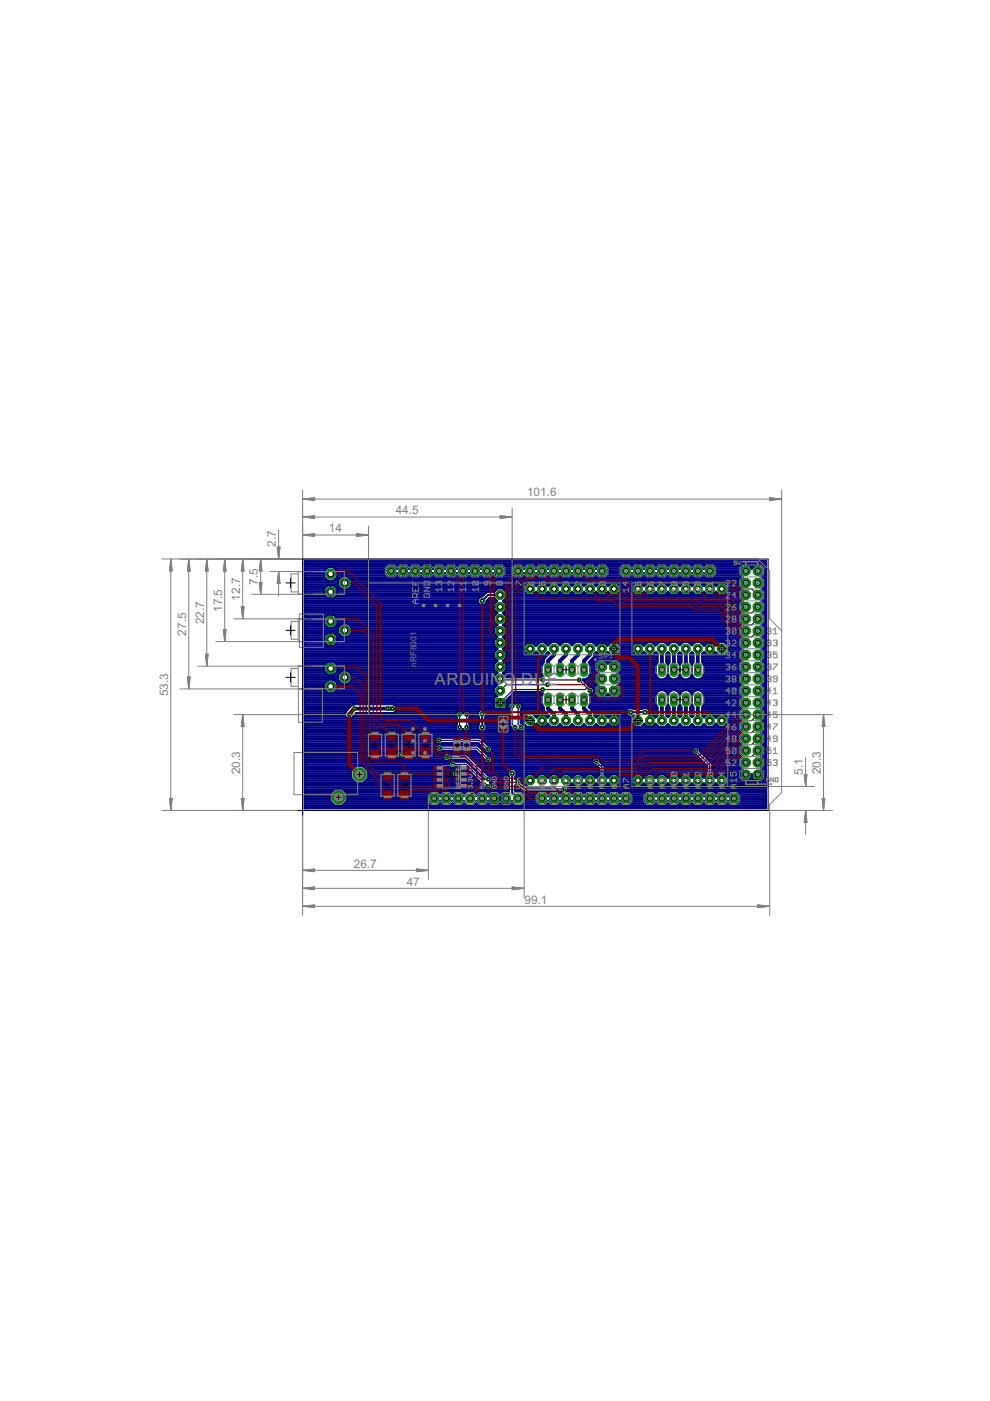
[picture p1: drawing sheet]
<svg xmlns="http://www.w3.org/2000/svg" width="210mm" height="297mm" viewBox="0 0 210 297" stroke-linecap="round" stroke-linejoin="round" font-family="sans-serif">
<defs><g id="words">
<g font-size="4" fill="#808080">
<text x="92.2" y="145.2">ARDU</text>
<text x="102.8" y="145.2">INO</text>
<text x="110.5" y="145.2">DUE</text>
</g>
<g font-size="2.8" fill="#808080">
<text x="111.8" y="105.3">101.6</text>
<text x="69.7" y="112.9">14</text>
<text x="83.9" y="109.1">44.5</text>
<text x="58.5" y="116" transform="rotate(-90 58.5 116)">2.7</text>
<text x="54.7" y="124" transform="rotate(-90 54.7 124)">7.5</text>
<text x="47.1" y="129.8" transform="rotate(-90 47.1 129.8)">17.5</text>
<text x="50.9" y="127.3" transform="rotate(-90 50.9 127.3)">12.7</text>
<text x="39.5" y="134.8" transform="rotate(-90 39.5 134.8)">27.5</text>
<text x="43.3" y="132.4" transform="rotate(-90 43.3 132.4)">22.7</text>
<text x="35.7" y="147.7" transform="rotate(-90 35.7 147.7)">53.3</text>
<text x="50.9" y="164.2" transform="rotate(-90 50.9 164.2)">20.3</text>
<text x="170.2" y="164.2" transform="rotate(-90 170.2 164.2)">5.1</text>
<text x="174" y="164.2" transform="rotate(-90 174 164.2)">20.3</text>
<text x="75" y="184">26.7</text>
<text x="86.2" y="187.8">47</text>
<text x="111.2" y="191.6">99.1</text>
</g>
<g font-size="2" fill="#808080">
<text x="88.3" y="137.9" transform="rotate(-90 88.3 137.9)">8</text>
<text x="88.3" y="136.9" transform="rotate(-90 88.3 136.9)">0</text>
<text x="88.3" y="135.9" transform="rotate(-90 88.3 135.9)">0</text>
<text x="88.3" y="134.9" transform="rotate(-90 88.3 134.9)">1</text>
<text x="88.3" y="141.4" transform="rotate(-90 88.3 141.4)">n</text>
<text x="88.3" y="140.3" transform="rotate(-90 88.3 140.3)">R</text>
<text x="88.3" y="139" transform="rotate(-90 88.3 139)">F</text>
<text x="126.9" y="139.8">SPI</text>
</g>
</g></defs>
<g fill="none" stroke="#000080" stroke-width=".42">
<path d="M64.6 119h97.8v52.4h-97.8zM64.6 119.8h17.9M64.6 119.4h97.8M83.4 119.8h1.6M85.9 119.8h1.7M88.5 119.8h1.6M90.5 119.8h.1M91 119.8h1.7M93.5 119.8h1.7M96.1 119.8h1.6M98.6 119.8h1.7M101.2 119.8h1.6"/>
<path d="M103.7 119.8h1.7M106.2 119.8h3.2M110.3 119.8h1.7M112.8 119.8h1.7M115.4 119.8h1.7M117.9 119.8h1.7M120.5 119.8h1.6M123 119.8h1.7M125.5 119.8h1.7M128.1 119.8h4.2M133.2 119.8h1.6M135.7 119.8h1.7"/>
<path d="M138.2 119.8h1.7M140.8 119.8h1.6M143.3 119.8h1.7M145.9 119.8h1.6M148.4 119.8h1.7M150.9 119.8h6.8M158.5 119.8h1.7M161.1 119.8h1.3M64.6 138.9h40.2M64.6 136.2h4.3M64.6 125.4h40.3M64.6 126.9h36.9"/>
<path d="M64.6 122.4h4.2M64.6 126.2h4.2M64.6 140h40.8M64.6 139.6h40.4M64.6 139.3h40.2M64.6 138.5h40.2M64.6 138.1h40.3M64.6 137.8h40.7M64.6 137.4h40.7M64.6 137h40.3M64.6 136.6h4.6M64.6 135.9h4.1"/>
<path d="M64.6 135.5h5.4M64.6 135.1h4.1M64.6 134.8h4.3M64.6 134.4h4.7M64.6 134h7.1M64.6 133.6h7.1M64.6 133.3h7.1M64.6 132.9h4.7M64.6 132.5h4.3M64.6 132.1h4.1M64.6 131.8h4.1M64.6 131.4h4.1"/>
<path d="M64.6 131h4.3M64.6 130.6h4.6M64.6 130.3h40.6M64.6 129.9h40.9M64.6 129.5h40.5M64.6 129.1h40.2M64.6 128.8h40.2M64.6 128.4h40.2M64.6 128h37M64.6 127.6h36.7M64.6 127.3h36.7M64.6 126.5h4.6"/>
<path d="M64.6 125.8h4.1M64.6 125h4.1M64.6 124.7h4.4M64.6 124.3h4.7M64.6 123.9h7.1M64.6 123.5h7.1M64.6 123.1h7.1M64.6 122.8h4.6M64.6 122h4.1M64.6 121.6h4.1M64.6 121.3h4.1M64.6 120.9h4.3"/>
<path d="M64.6 120.5h4.7M64.6 120.2h17.3M68.7 135l.8-.9h.5v2.8h-.5l-.8-.8v-.5h2.8v.5l-.8 .8h-.5v-2.8h.5l.8 .9v.4h-2.8zM68.7 125.4v-.5l.8-.8h.5v2.8M69.5 126.9l-.8-.8v-.5h2.8v.5l-.8 .8M70 136.2h.2M70 126.2h.2M70 136.6h.2M70 135.9h.2M70 135.1h.2M70 134.8h.2M70 134.4h.2"/>
<path d="M70 126.5h.2M70 125.8h.2M70 125h.2M70 124.7h.2M70 124.3h.2M70.2 135.5h34.8M70.9 124.3h.9M70.9 120.5h10.8M71 134.4h.9M71 132.9h.9M71 130.6h33.8M71 136.6h33.8"/>
<path d="M71 122.8h.9M71.1 126.5h30.8M71.2 124.7h1M71.3 134.8h.9M71.3 120.9h10.3M71.3 132.5h1M71.4 136.2h33.4M71.4 131h33.4M71.4 122.4h.9M71.4 126.2h31.2M71.5 125.4v-.5l-.8-.8h-.5v2.8M71.5 135.9h33.3"/>
<path d="M71.5 135.1h33.9M71.5 132.1h33.7M71.5 131.8h33.3M71.5 131.4h33.3M71.5 125.8h31.4M71.5 125h33.8M71.5 122h10.5M71.5 121.6h10.2M71.5 121.3h10.1M73.9 122.4h83.5M74 134.8h31.2M74 132.5h31.5"/>
<path d="M74 124.7h37.1M74.3 122.8h82.7M74.4 134.4h30.5M74.4 132.9h30.7M74.4 124.3h36.8M74.5 134h30.3M74.5 133.6h30.3M74.5 133.3h30.3M74.5 123.9h37M74.5 123.5h82.3M74.5 123.1h82.3M83.2 122.4l.5-.2 .5-.7 .5 .7 .5 .2"/>
<path d="M83.9 122h.7M83.9 120.2h.6M84.2 121.6h.1M84.2 120.5h.1M85.7 122.4l.6-.2 .5-.7 .5 .7 .5 .2M86.4 122h.7M86.5 120.2h.5M86.7 121.6h.1M86.7 120.5h.1M88.3 122.4l.5-.2 .5-.7a1.36 1.36 0 0 0 1.2 .9M89 122h.6M89 120.2h.6"/>
<path d="M89.2 121.6h.2M89.3 120.5h.1M89.3 120.5v.1a1.34 1.34 0 0 0-1.3-.9 1.34 1.34 0 0 0-1.2 .9 1.34 1.34 0 0 0-1.3-.9 1.34 1.34 0 0 0-1.3 .9 1.37 1.37 0 0 0-2.3-.4 1.37 1.37 0 0 0 .8 2.2M89.3 120.5a1.29 1.29 0 0 1 1.2-.8v1.3l.1-1.3a1.29 1.29 0 0 1 1.2 .8M90.5 122.4v-1.3l.1 1.3M90.5 122h.1M90.5 121.6h.1M90.5 121.3h.1M90.5 120.9h.1M90.5 120.5h.1M90.5 120.2h.1M90.7 122.4a1.37 1.37 0 0 0 1.1-.9l.6 .7 .4 .2"/>
<path d="M91.5 122h.7M91.6 120.2h.5M91.8 121.6h.1M91.8 120.5v.1a1.35 1.35 0 0 1 1.3-.9 1.35 1.35 0 0 1 1.3 .9 1.34 1.34 0 0 1 1.3-.9 1.34 1.34 0 0 1 1.2 .9 1.34 1.34 0 0 1 1.3-.9 1.34 1.34 0 0 1 1.3 .9 1.32 1.32 0 0 1 1.2-.9 1.32 1.32 0 0 1 1.3 .9 1.34 1.34 0 0 1 1.3-.9 1.34 1.34 0 0 1 1.2 .9 1.37 1.37 0 0 1 2.4-.4 1.37 1.37 0 0 1-.8 2.2M91.8 120.5h.1M93.4 122.4l.5-.2 .5-.7 .5 .7 .5 .2M94 122h.7M94.1 120.2h.5M94.3 121.6h.1M94.3 120.5h.1M95.9 122.4l.5-.2 .5-.7 .5 .7 .5 .2M96.6 122h.7"/>
<path d="M96.6 120.2h.6M96.9 121.6h.1M96.9 120.5h.1M98.4 122.4l.6-.2 .5-.7 .4 .7 .6 .2M99.1 122h.7M99.2 120.2h.5M99.4 121.6h.1M99.4 120.5h.1M101 122.4l.5-.2 .5-.7 .5 .7 .5 .2M101.6 122h.7M101.7 120.2h.6M101.9 121.6h.1"/>
<path d="M102 120.5h.1M102.9 128h2M103.1 127.6h2.2M103.3 127.3h2M103.5 122.4l.5-.2 .5-.7 .5 .7 .5 .2M103.7 126.9h1.2M104.2 122h.7M104.3 120.2h.5M104.5 121.6h.1M104.5 120.5h.1M106 126.1h-2.5l-1.3 1.3M106.6 132.5h50.8"/>
<path d="M106.7 129.9h50.7M106.7 140h8.6M106.7 135.1h50.7M106.7 122h2.2M106.8 137.4h4.3M106.8 137.8h4.3M106.8 120.2h2.1M106.8 127.3h50.5M106.8 127.6h50.4M106.8 125h4.3M106.9 134.8h50.3M106.9 130.3h50.2"/>
<path d="M107 132.1h50.1M107 132.9h50.1M107 121.6h1.6M107 129.5h50.1M107 120.5h1.6M107.1 139.6h8.3M107.1 135.5h49.9M107.1 121.3h1.4M107.1 120.9h1.4M107.2 137h3.9M107.2 126.9h49.8M107.2 138.1h3.9"/>
<path d="M107.2 125.4h3.9M107.2 128h49.7M107.3 134.4h49.5M107.3 130.6h49.5M107.3 131.8h49.5M107.3 129.1h49.5M107.3 128.8h49.5M107.3 128.4h49.5M107.4 138.9h8.7M107.4 136.2h9.4M107.4 130.7l-.8-.8 .7-.7v-.5h-1.2l1.2-.1v-.5l-.6-.7 .7-.7v-1.1l-.8-.8h-1.1l-.7 .7h-1.4l-2.1 1.5v.8l.6 .5h.7l.5-.5v-.4l.7-.6h1l.7 .6-.7 .7v.5h1.2l-1.2 .1v.5l.7 .7-.7 .8v1l.7 .8-.7 .7v1.1l.7 .7-.7 .7v1.1l.7 .8-.7 .7v1.1l.7 .7-.7 .7v1.1M107.4 130.7v1l-.8 .8 .8 .7v1.1l-.8 .7 .8 .7v1.1l-.8 .8 .8 .7v1.1l-.8 .7 .8 .7v1.1"/>
<path d="M107.4 139.3h8.4M107.4 138.5h4.1M107.4 136.6h4.1M107.4 135.9h49.4M107.4 134h49.4M107.4 133.6h49.4M107.4 133.3h49.4M107.4 131.4h49.4M107.4 131h49.4M107.4 126.2h49.4M107.4 126.5h49.4M107.4 125.8h4.1"/>
<path d="M109.6 122.4a1.37 1.37 0 0 1-.8-2.2 1.37 1.37 0 0 1 2.3 .4 1.34 1.34 0 0 1 1.3-.9 1.34 1.34 0 0 1 1.3 .9 1.34 1.34 0 0 1 1.2-.9 1.34 1.34 0 0 1 1.3 .9 1.34 1.34 0 0 1 1.3-.9 1.34 1.34 0 0 1 1.2 .9 1.34 1.34 0 0 1 1.3-.9 1.34 1.34 0 0 1 1.3 .9 1.34 1.34 0 0 1 1.3-.9 1.34 1.34 0 0 1 1.2 .9 1.34 1.34 0 0 1 1.3-.9 1.34 1.34 0 0 1 1.3 .9 1.37 1.37 0 0 1 2.3-.4 1.37 1.37 0 0 1-.8 2.2M110.1 122.4l.5-.2 .5-.7 .5 .7 .5 .2M110.8 122h.7M110.9 120.2h.5M111.1 121.6h.1M111.1 125.4v-1.1l.8-.7h1l.8 .7 .7-.7h1.1l.7 .7 .7-.7h1.1l.7 .7 .8-.7h1.1l.7 .7 .7-.7h1.1l.7 .7 .8-.7h1l.8 .7 .7-.7h1.1l.7 .7 .7-.7h1.1l.8 .7v1.1M111.1 137l.8-.7h.5v2.6M111.1 125.4l.8 .8M111.1 120.5h.1M111.9 138.9l-.8-.8v-.5h1.4v1.3M112.4 138.5h.1M112.4 138.1h.1"/>
<path d="M112.4 137.8h.1M112.4 137.4h.1M112.4 137h.1M112.4 136.6h.1M112.7 122.4l.5-.2 .5-.7 .5 .7 .5 .2M112.9 138.9l.7-.7 .8 .7M112.9 126.2l.8-.8 .7 .8M113.3 123.9h.8M113.3 138.5h.7M113.3 136.6h.7M113.3 125.8h.7M113.3 122h.7"/>
<path d="M113.4 120.2h.5M113.6 121.6h.1M113.6 124.3h.1M113.6 120.5h.1M114.4 136.2l-.8 .8-.7-.7h-.4v1.2h-1.4v-.5M115.2 122.4l.5-.2 .5-.7 .5 .7 .5 .2M115.5 126.2l.7-.8 .7 .8M115.5 136.2l.7 .7 .7-.7h1.2l.6 .6 .7-.6h1.2l.7 .6 .7-.6h1.1l.7 .6 .7-.6h1.2l.7 .7 .7-.6h.5l.1 1.2v-1.2h.5l.6 .6 .8-.7h1.1l.9 .8v1.1M115.5 138.9l.7-.7 .3 .3-1.1 1.1-.1 .8M115.8 123.9h.8M115.9 125.8h.7M115.9 122h.6"/>
<path d="M115.9 138.5h.6M115.9 136.6h.5M116 120.2h.5M116.1 121.6h.2M116.2 124.3h.1M116.2 120.5h.1M117.8 122.4l.4-.2 .5-.7 .6 .7 .5 .2M118 126.2l.7-.8 .8 .8M118.2 136.2h1.1M118.3 123.9h.8M118.4 125.8h.7M118.4 122h.7"/>
<path d="M118.5 120.2h.5M118.5 136.6h.5M118.7 121.6h.1M118.7 124.3h.1M118.7 120.5h.1M120.3 122.4l.5-.2 .5-.7 .5 .7 .5 .2M120.6 126.2l.7-.8 .7 .8M120.7 136.2h1.2M120.9 123.9h.8M120.9 125.8h.7M120.9 122h.7M121 120.2h.6"/>
<path d="M121.1 136.6h.4M121.2 121.6h.1M121.3 124.3h.1M121.3 120.5h.1M122.8 122.4l.5-.2 .5-.7 .5 .7 .5 .2M123.1 126.2l.7-.8 .8 .8M123.2 136.2h1.2M123.4 123.9h.8M123.5 125.8h.7M123.5 122h.7M123.6 120.2h.5M123.6 136.6h.5"/>
<path d="M123.8 121.6h.1M123.8 124.3h.1M123.8 120.5h.1M125.2 140h14.2M125.4 122.4l.5-.2 .5-.7 .5 .7 .5 .2M125.6 139.6h13.8M125.6 126.2l.8-.8 .7 .8M125.8 136.2h3.7M125.9 139.3h13.5M126 123.9h.8M126 138.9h3.5M126 125.8h.7"/>
<path d="M126 122h.7M126.1 120.2h.5M126.1 138.5h.7M126.2 136.6h.5M126.3 121.6h.1M126.3 124.3h.1M126.3 120.5h.1M127.1 138.9l-.7-.7-.4 .4-.1 .7-1.1 1.1 .3 .6v2M127.6 138.9v-1.3l.1 1.3M127.6 138.5h.1M127.6 138.1h.1M127.6 137.8h.1"/>
<path d="M127.6 137.4h.1M127.6 137h.1M127.6 136.6h.1M128.2 126.2l.7-.8 .7 .8M128.5 123.9h.8M128.5 138.5h.6M128.5 136.6h.6M128.6 125.8h.6M128.6 122h3.2M128.6 120.2h3.1M128.8 121.6h2.7M128.9 124.3h.1"/>
<path d="M128.9 120.5h2.6M129 121.3h2.4M129 120.9h2.4M130.8 138.9h8.6M130.9 136.2h8.8M131 123.9h3.4M131.1 125.8h3.2M131.2 138.5h3.2M131.2 136.6h3.1M131.4 124.3h2.6M131.5 125.4h2.5M131.5 125.4l-.8 .8"/>
<path d="M131.5 125h2.5M131.5 124.7h2.5M131.6 138.1l-.9 .9h-1.1l-.8-.8-.6 .7M131.6 138.1h2.4M131.6 137.8h2.4M131.6 137.4h2.4M131.6 137h2.4M132.4 122.4a1.37 1.37 0 0 1-.7-2.2 1.37 1.37 0 0 1 2.3 .4 1.34 1.34 0 0 1 1.3-.9 1.34 1.34 0 0 1 1.2 .9 1.34 1.34 0 0 1 1.3-.9 1.34 1.34 0 0 1 1.3 .9 1.34 1.34 0 0 1 1.2-.9 1.34 1.34 0 0 1 1.3 .9 1.34 1.34 0 0 1 1.3-.9 1.34 1.34 0 0 1 1.2 .9 1.34 1.34 0 0 1 1.3-.9 1.34 1.34 0 0 1 1.3 .9 1.34 1.34 0 0 1 1.3-.9 1.34 1.34 0 0 1 1.2 .9 1.37 1.37 0 0 1 2.4-.4 1.37 1.37 0 0 1-.9 2.2M133 122.4l.5-.2 .5-.7 .5 .7 .5 .2M133.6 122h.7M133.7 120.2h.6M133.9 121.6h.1"/>
<path d="M134 125.4v-1.1l.7-.7h1.1l.7 .7 .8-.7h1l.8 .7 .7-.7h1.1l.7 .7 .7-.7h1.1l.7 .7 .8-.7h1l.8 .7 .7-.7h1.1l.7 .7 .7-.7h1.1l.8 .7 .7-.7h1.1l.7 .7v1.1M134 125.4l.7 .8M134 120.5h.1M134.7 138.9l-.7-.8v-.5h1.3v1.3M135.2 138.5h.1M135.2 138.1h.1M135.2 137.8h.1M135.2 137.4h.1M135.2 137h.1M135.2 136.6h.1M135.5 122.4l.5-.2 .5-.7 .5 .7 .5 .2M135.8 138.9l.7-.7 .7 .7"/>
<path d="M135.8 126.2l.7-.8 .8 .8M136.1 123.9h.8M136.1 138.5h.7M136.2 136.6h.6M136.2 125.8h.7M136.2 122h.7M136.2 120.2h.6M136.5 121.6h.1M136.5 124.3h.1M136.5 120.5h.1M137.2 136.2l-.7 .8-.7-.7h-.5v1.2h-1.3v-.5l.7-.7h.5v2.6M138.1 122.4l.5-.2 .5-.7 .5 .7 .5 .2"/>
<path d="M138.3 126.2l.8-.8 .7 .8M138.3 136.2l.7 .7 .8-.7h1.1l.7 .6 .7-.6h1.1l.7 .6 .7-.6h1.2l.7 .6 .7-.6h1.1l.8 .7 .7-.6h.5v1.2v-1.2h.5l.7 .6 .7-.7h1.2l.8 .8v1.1M138.3 138.9l.7-.7 .4 .4v1.8M138.7 123.9h.8M138.7 125.8h.7M138.7 122h.7M138.7 138.5h.6M138.8 136.6h.5M138.8 120.2h.5M139 121.6h.1M139 120.5h.1M139 124.3h.1"/>
<path d="M140.6 122.4l.5-.2 .5-.7 .5 .7 .5 .2M140.9 126.2l.7-.8 .7 .8M141 136.2h1.2M141.2 123.9h.8M141.2 138.9h.8M141.2 140h.8M141.2 139.6h.8M141.2 139.3h.8M141.3 125.8h.6M141.3 122h.6M141.3 120.2h.6M141.4 138.5h.4"/>
<path d="M141.4 136.6h.4M141.5 121.6h.2M141.6 120.5h.1M141.6 124.3h.1M143.2 122.4l.4-.2 .5-.7 .6 .7 .4 .2M143.4 126.2l.7-.8 .8 .8M143.6 136.2h1.1M143.7 123.9h.8M143.8 138.9h.7M143.8 140h.7M143.8 139.6h.7M143.8 139.3h.7"/>
<path d="M143.8 125.8h.7M143.8 122h.7M143.9 120.2h.5M143.9 138.5h.5M143.9 136.6h.5M144.1 121.6h.1M144.1 120.5h.1M144.1 124.3h.1M145.7 122.4l.5-.2 .5-.7 .5 .7 .5 .2M145.9 126.2l.8-.8 .7 .8M146.1 136.2h1.2M146.3 123.9h.8"/>
<path d="M146.3 138.9h.7M146.3 140h.7M146.3 139.6h.7M146.3 139.3h.7M146.3 125.8h.7M146.3 122h.7M146.4 120.2h.5M146.4 138.5h.5M146.5 136.6h.4M146.6 121.6h.1M146.6 120.5h.1M146.7 124.3h.1"/>
<path d="M148.2 122.4l.5-.2 .5-.7 .5 .7 .5 .2M148.5 126.2l.7-.8 .7 .8M148.6 136.2h3.8M148.8 123.9h.8M148.9 138.9h3.5M148.9 140h8.5M148.9 139.6h8.1M148.9 139.3h7.9M148.9 125.8h.7M148.9 122h.7M148.9 120.2h.6M149 138.5h.6"/>
<path d="M149 136.6h.6M149.2 121.6h.1M149.2 120.5h.1M149.2 124.3h.1M150 138.9l-.7-.7-.4 .4v1.8l.3 .6v2M150.5 138.9v-1.3v1.3M150.5 138.5h.1M150.5 138.1h.1M150.5 137.8h.1M150.5 137.4h.1M150.5 137h.1M150.5 136.6h.1"/>
<path d="M151 126.2l.8-.8 .7 .8M151.4 138.5h.6M151.4 123.9h.8M151.4 136.6h.6M151.4 125.8h.7M151.4 122h5.8M151.5 120.2h5.6M151.7 121.6h5.2M151.7 124.3h.1M151.7 120.5h5.2M151.8 121.3h5M151.8 120.9h5"/>
<path d="M153.7 138.9h3.1M153.7 136.2h3.1M153.9 123.9h2.9M153.9 125.8h2.9M154.1 138.5h2.7M154.1 136.6h2.7M154.3 124.3h2.6M154.3 125.4l-.7 .8M154.3 125.4h2.7M154.3 125h3M154.3 124.7h3M154.4 138.1l-.8 .9h-1.2l-.7-.8-.7 .7"/>
<path d="M154.4 138.1h2.5M154.4 137.8h2.9M154.4 137.4h2.9M154.4 137h2.5M156.8 131.8l.7 .7-.7 .7v1.1l.7 .7-.7 .7v1.1l.7 .8-.7 .7v1.1l.7 .7-.7 .7v1.1M159.1 120.2h.5M159.3 120.5h.1M161.3 132.5h1.1M161.3 129.9h1.1M161.4 122.4h1M161.4 140h1M161.4 135.1h1"/>
<path d="M161.4 127.3h1M161.4 125h1M161.5 137.4h.9M161.5 137.8h.9M161.5 124.7h.9M161.5 127.6h.9M161.5 134.8h.9M161.6 122h.8M161.6 130.3h.8M161.6 132.1h.8M161.6 120.2h.8M161.7 132.9h.7"/>
<path d="M161.7 129.5h.7M161.7 122.8h.7M161.8 139.6h.6M161.8 135.5h.6M161.8 126.9h.6M161.8 125.4h.6M161.8 137h.6M161.9 138.1h.5M161.9 124.3h.5M161.9 121.6h.5M161.9 120.5h.5M161.9 128h.5"/>
<path d="M161.9 134.4h.5M162 130.7l-.7-.8 .7-.7v-1.1l-.7-.7 .7-.7v-1.1l-.7-.7 .7-.8v-1.1l-.8-.7a1.36 1.36 0 0 0 .4-2.3 1.36 1.36 0 0 0-2.2 .6 1.36 1.36 0 0 0-2.2-.6 1.36 1.36 0 0 0 .3 2.3l-.7 .7v1.1l.7 .8-.7 .7v1.1l.7 .7-.7 .7v1.1l.7 .7-.7 .8v1.1M162 138.9h.4M162 136.2h.4M162 130.7v1.1M162 131.8l-.7 .7 .7 .7v1.1l-.7 .7 .7 .7v1.1l-.7 .8 .7 .7v1.1l-.7 .7 .7 .7v1.1M162 126.2h.4M162 139.3h.4M162 138.5h.4M162 136.6h.4M162 135.9h.4M162 134h.4"/>
<path d="M162 133.6h.4M162 133.3h.4M162 131.8h.4M162 131.4h.4M162 131h.4M162 130.6h.4M162 129.1h.4M162 128.8h.4M162 128.4h.4M162 126.5h.4M162 125.8h.4M162 123.9h.4"/>
<path d="M162 123.5h.4M162 123.1h.4M162 121.3h.4M162 120.9h.4M64.6 149.4h18.9M64.6 152.7h32.3M64.6 143.4h7.1M64.6 146.4h4.4M64.6 150.1h9.4M64.6 142.2h4.1M64.6 144.1h7.1M64.6 150.5h9.1"/>
<path d="M64.6 159.9h19.5M64.6 159.5h19.7M64.6 159.1h28M64.6 158.7h27.9M64.6 158.3h27.9M64.6 158h28.2M64.6 157.6h28M64.6 157.2h27.7M64.6 156.8h27.7M64.6 156.5h27.9M64.6 156.1h92.2M64.6 155.7h92.5"/>
<path d="M64.6 155.4h92.9M64.6 155h37.1M64.6 154.6h32.1M64.6 154.2h32M64.6 153.9h32M64.6 153.5h32.3M64.6 153.1h32.3M64.6 152.4h9M64.6 152h8.7M64.6 151.6h8.6M64.6 151.2h8.6M64.6 150.9h8.8"/>
<path d="M64.6 149.7h9.7M64.6 149h40.2M64.6 148.6h40.2M64.6 148.2h40.2M64.6 147.9h40.2M64.6 147.5h40.7M64.6 147.1h40.3M64.6 146.7h4.7M64.6 146h4.1M64.6 145.6h4.1M64.6 145.2h4.1M64.6 144.9h4.2"/>
<path d="M64.6 144.5h4.6M64.6 143.7h7.1M64.6 143h4.8M64.6 142.6h4.4M64.6 141.9h4.1M64.6 141.5h4.1M64.6 141.1h4.1M64.6 140.8h4.5M64.6 140.4h4.9M69.5 144.1l-.8 .8v1.2l.8 .8h1.2l.8-.8v-1.2l-.8-.8M70.8 140.4h34.4M70.8 143h1"/>
<path d="M70.9 146.7h33.9M71.1 144.5h.9M71.1 140.8h33.7M71.2 142.6h.9M71.3 146.4h33.5M71.5 144.9h.9M71.5 141.1h33.3M71.5 142.2h33.6M71.5 146h33.3M71.5 145.6h33.6M71.5 145.2h33.9M71.5 141.9h33.3"/>
<path d="M71.5 141.5h33.3M72.5 142.2l-.8 .8v1.2l.8 .8h1.2l.8-.8v-1.2l-.8-.8M73.2 151.8l.1 .2M73.2 151.8h.1M73.3 152l.3 .4M73.9 144.9h31.3M74.1 142.6h31.4M74.2 149.9h.1M74.2 149.9l-1 1.3v.6M74.2 144.5h30.6M74.3 149.7l-.1 .2M74.5 152.4h22.4"/>
<path d="M74.5 143h30.6M74.5 143.4h30.3M74.5 144.1h30.3M74.5 143.7h30.3M74.7 149.4l-.4 .3M74.9 152h21.9M75.2 151.6h21.4M75.5 151.2h21.1M83.4 149.4h21.4M83.6 149.4l.4 .3M83.9 150.9h13.1M84 149.7l.1 .2a.95 .95 0 0 1-.5 1.2l-8.1 .1-.5 .7a1.01 1.01 0 0 1-1.2 .5h-.2"/>
<path d="M84 149.7h20.8M84.1 150.5h24M84.1 150.1h20.7M84.9 159.3v1.5M84.9 159.9h.1M84.9 159.5h.1M85.4 159.5h15.8M85.6 159.9h8.7M92.5 158.3l.4-.5h.7l.2 .3h7.5l2.2 2.2 44.3-.1M92.5 158.3v.7l.4 .4h.7l.2-.2h7.1l1.8 1.8v.4M92.8 156.2h.6l.3 .2h8.1l1.7 1.7h.3l.5 .5v.6l-.5 .5h-.6l-.5-.5v-.3l-1.3-1.4h-7.7l-.3 .3h-.6l-.5-.5v-.6zM93.6 157.6h7.9"/>
<path d="M93.7 158h8.2M95.2 159.9h6.4M96.6 153.9l.3-.3v-1.5l-.3-.3v-.6l.5-.5h.6l.5 .5 .4-.5h.7l.4 .5v.6l-.2 .3v1.5l.2 .3M96.6 153.9v.6l.5 .5h.6l.5-.5 .4 .5h.7l.4-.5v-.6M97.9 150.9h.6M98.1 154.6h.2M99.4 150.9h2.1M99.5 152.7h2.1M99.5 153.5h2.1M99.5 153.1h2.1M99.5 152.4h2.1M99.6 152h2"/>
<path d="M99.6 154.6h1.8M99.7 154.2h1.6M99.7 153.9h1.6M99.7 151.6h1.6M99.7 151.2h1.6M101.6 158.3h.6M101.9 156.5h54.9M101.9 150.5l-.6 .5v.8l.3 .2v1.6l-.3 .2v.8l.6 .5h.7l.5-.5v-.8l-.2-.2v-1.6l.2-.2v-.8l-.5-.5M102 158.7h.6M102.2 156.8h54.6M102.2 151.4v2.8M102.3 159.1h.4"/>
<path d="M102.6 157.2h54.2M102.7 159.5h.3M102.7 155h54.4M102.9 152.7h5.2M102.9 153.5h5.2M102.9 153.1h5.2M102.9 152.4h5.2M102.9 152h5.2M103 157.6h54.2M103 150.9h5.1M103.1 159.9h43.9M103.1 154.6h5.4"/>
<path d="M103.1 154.2h5.3M103.1 153.9h5M103.1 151.6h5M103.1 151.2h5M103.4 158h54M104 159.5h42.8M104.1 158.3h52.9M104.3 159.1h42.5M104.3 158.7h42.7M104.8 143.4v1l.7 .8-.7 .7v1.1l.7 .7h-.5l-.2 .2v2.1l.2 .3h2.1l.3-.3v-1.6l1.7-1.7h5.4l.2 .3h.4l-.2 .3v2.1M104.8 141.9l.7 .7M105.5 142.6l-.7 .8"/>
<path d="M106.6 142.6h8.3M106.9 140.4h8.4M107 143h7.9M107 142.2h7.9M107.3 150.1h.6M107.3 140.8h7.7M107.4 149.4h.5M107.4 143.4v.2h7.1l.2-.2M107.4 141.9l-.8 .7 .8 .8M107.4 149.7h.4M107.4 149h.8M107.4 148.6h7.5"/>
<path d="M107.4 141.9h7.5M107.4 141.5h7.5M107.4 141.1h7.5M107.5 148.2h7.4M107.8 149.4l.5-.4h.6l.3 .3 .3-.3h.7l.4 .4v.7l-.2 .2v3l.4 .1 .5 .5v.6l-.5 .5h-.6l-.3-.3-.3 .3h-.7l-.5-.5v-.3l-.3-.4v-3.5l-.3-.2zM107.9 147.9h7M108.3 147.5h6.6M108.7 147.1h6.3M108.9 149h.6M109.1 146.7h5.4M110.2 149h4.7M110.4 152.7h.6"/>
<path d="M110.4 150.5h4.9M110.4 153.1h.6M110.4 152.4h.6M110.4 152h.8M110.4 151.6h1.2M110.4 151.2h5.5M110.4 150.9h5.1M110.6 149.4h4.3M110.6 150.1h4.7M110.6 149.7h4.5M110.9 153.5h.2M111.2 154.6h45.6"/>
<path d="M111.3 154.2h45.5M111.3 153.9h.2M113.2 151.6h1.1M113.3 153.9h.9M113.6 152h.3M113.7 153.5h.1M114.9 153.9h.1M114.9 153.5h.1M114.9 153.1h.1M114.9 152.4h.1M114.9 152h.1M114.9 151.6h.1"/>
<path d="M114.9 149.4l.4 .6 .1 .8 1.1 1-.4 .4-.6-.7h-.5l-.1 1.2v-1.2h-.5l-.7 .7-.7-.8h-1.2l-.8 .8v1.2l.8 .8h1.2l.7-.8 .7 .7h.5v-1.3l.1 1.3h.5l.6-.7 .8 .8h1.2l.6-.7 .7 .7h1.2l.7-.7 .7 .7h1.1l.7-.7 .7 .7h1.2l.7-.7 .7 .6h1.1l.7-.7 .7 .7h.5v-1.3h1.4v.5l-.8 .8h-.5v-2.6h.5l.8 .8v.4M114.9 143l.2 .4h-7.7M115.3 140.4l-.4 .6v2M115.6 151.6h.7M115.7 153.9h.9M116 152h.3M116.1 153.5h.1M118.4 153.9h.7M120.9 153.9h.7M123.5 153.9h.7M123.6 144.1h2.7M123.9 144.5h2.4"/>
<path d="M124.3 144.9h2.4M124.6 143.7h1.7M124.7 145.2h2.2M124.8 140.4h1.9M124.9 143.4h1.4M124.9 149.7h14.3M125 150.1h14.4M125 140.8h1.3M125 145.6h1.6M125.1 149.4h14M125.1 149.4l-.3 .5 1.1 1.1 .1 .7 .4 .4 .7-.7h1.1l.7 .8 .7-.7h.5v1.2h3.8M125.1 143a1.33 1.33 0 0 1-1.5 1l1.5 1.7h.3l.5 .4v.7"/>
<path d="M125.1 142.2h1.5M125.1 149h14M125.1 148.6h14M125.1 148.2h14M125.1 147.9h14M125.1 147.5h1.7M125.1 143h1.5M125.1 142.6h1.9M125.1 141.9h1.2M125.1 141.5h1.2M125.1 141.1h1.2M125.3 150.5h7.7"/>
<path d="M125.5 147.1h.9M125.7 150.9h7.1M125.8 146h.5M125.9 146.8l-.5 .4h-.3v2.2M125.9 146.4h.4M125.9 146.7h.4M126 151.2h6.8M126 153.9h.8M126 151.6h.9M126.3 152h.2M126.3 141.9v-1.1l.8-.8h1.1l.7 .7 .7-.7h1.1l.8 .8v1.1M126.3 141.9l.7 .7"/>
<path d="M126.4 153.5h.1M127 142.6l-.7 .7v1.2l.7 .7-.7 .7v1.1l.8 .8h1.1l.7-.7 .7 .7h1.1l.8-.8v-1.1l-.7-.7 .7-.7v-1.2l-.7-.7M128.4 151.6h1.1M128.5 153.9h.9M128.5 147.5h.8M128.5 140.4h.8M128.7 152h.5M128.8 153.5h.2M128.9 147.1h.1M130.1 153.9h.1M130.1 153.5h.1M130.1 153.1h.1"/>
<path d="M130.1 152.4h.1M130.1 152h.1M130.1 151.6h.1M130.8 151.6h2.3M130.8 142.6h8.3M130.9 145.2h26.5M130.9 153.9h3.4M131 147.5h8.1M131.1 140.4h8.3M131.1 144.9h26.1M131.2 143h7.9M131.2 142.2h7.9"/>
<path d="M131.2 152h2.9M131.3 145.6h25.7M131.3 153.5h2.7M131.4 147.1h7.7M131.5 153.1h2.4M131.5 152.4h2.4M131.5 140.8h7.7M131.5 144.5h25.3M131.5 143.4h7.7M131.5 146.4h8.5M131.5 141.9l-.7 .7M131.5 144.1h25.3"/>
<path d="M131.5 146.7h7.9M131.5 146h25.3M131.5 143.7h8M131.5 141.9h7.6M131.5 141.5h7.6M131.5 141.1h7.6M133.3 150.1l-.5 .5v.8l.5 .5h.8M133.7 151h3.1M134.1 150.1l.2 .2h1.9l.2-.2M134.3 151.7h.1M136.2 153.9h.8M136.5 153.5h.2"/>
<path d="M137.5 150.5h1.9M137.7 151.2h1.7M137.7 150.9h1.7M137.8 153.9h.1M137.8 153.5h.1M137.8 153.1h.1M137.8 152.4h.1M137.8 152h.1M137.8 151.6h.1M138.5 151.6h.9M138.6 153.9h.8M138.8 152h.4"/>
<path d="M138.9 153.5h.1M139.1 149.4l.3 .6v1.7l-.4 .5-.7-.7h-.5v1.2v-1.2h-.2l.1-.9-.5-.5M139.1 143a1.3 1.3 0 0 0 1.2 1.1 1.3 1.3 0 0 0 1.3-1.1M139.4 140.4l-.3 .6v2M140.7 146.4h1.8M141.1 143.7h1M141.2 150.1h.8M141.2 140.4v-1.8l.4-.3 .4 .3v1.8M141.2 140.4l.4 .6M141.2 150.5h.8M141.2 153.9h.8M141.2 151.6h.8"/>
<path d="M141.2 151.2h.8M141.2 150.9h.8M141.3 140.4h.6M141.3 146.7h.6M141.5 143.4h.3M141.5 149.7h.3M141.5 152h.2M141.5 140.8h.2M141.5 147.1h.2M141.6 149.4h.1M141.6 143a1.3 1.3 0 0 0 1.3 1.1 1.3 1.3 0 0 0 1.2-1.1M141.6 141v2"/>
<path d="M141.6 147.3v2.1M141.6 147.3a1.3 1.3 0 0 0-1.3-1 1.3 1.3 0 0 0-1.2 1v2.1M141.6 147.3a1.3 1.3 0 0 1 1.3-1 1.3 1.3 0 0 1 1.2 1M141.6 149.4l.4 .6v1.7l-.4 .4-.4-.4v-1.7zM141.6 142.2h.1M141.6 149h.1M141.6 148.6h.1M141.6 148.2h.1M141.6 147.9h.1M141.6 147.5h.1M141.6 143h.1M141.6 142.6h.1"/>
<path d="M141.6 141.9h.1M141.6 141.5h.1M141.6 141.1h.1M142 140.4l-.4 .6M143.3 146.4h1.7M143.7 143.7h.9M143.8 150.1h.7M143.8 140.4v-1.8l.3-.3 .4 .3v1.8M143.8 140.4l.3 .6M143.8 150.5h.7M143.8 153.9h.7M143.8 151.6h.7"/>
<path d="M143.8 151.2h.7M143.8 150.9h.7M143.8 140.4h.7M143.8 146.7h.7M144 143.4h.3M144 149.7h.3M144 152h.3M144 140.8h.2M144.1 147.1h.1M144.1 149.4h.1M144.1 143a1.3 1.3 0 0 0 1.3 1.1 1.3 1.3 0 0 0 1.3-1.1M144.1 147.3a1.3 1.3 0 0 1 1.3-1 1.3 1.3 0 0 1 1.3 1"/>
<path d="M144.1 149.4l.4 .6v1.7l-.4 .4-.3-.4v-1.7zM144.1 141v2M144.1 147.3v2.1M144.1 142.2h.1M144.1 149h.1M144.1 148.6h.1M144.1 148.2h.1M144.1 147.9h.1M144.1 147.5h.1M144.1 143h.1M144.1 142.6h.1M144.1 141.9h.1"/>
<path d="M144.1 141.5h.1M144.1 141.1h.1M144.5 140.4l-.4 .6M145.8 146.4h1.8M146.2 143.7h1M146.3 150.1h.7M146.3 140.4v-1.8l.4-.3 .3 .3v1.8M146.3 140.4l.4 .6M146.3 150.5h.7M146.3 153.9h.7M146.3 151.6h.7M146.3 151.2h.7"/>
<path d="M146.3 150.9h.7M146.3 140.4h.7M146.4 146.7h.6M146.5 149.7h.3M146.5 143.4h.3M146.6 152h.2M146.6 140.8h.2M146.6 147.1h.2M146.7 149.4h.1M146.7 143a1.3 1.3 0 0 0 1.3 1.1 1.3 1.3 0 0 0 1.2-1.1M146.7 149.4l.3 .6v1.7l-.3 .4-.4-.4v-1.7zM146.7 147.3a1.3 1.3 0 0 1 1.3-1 1.3 1.3 0 0 1 1.2 1v2.1"/>
<path d="M146.7 141v2M146.7 147.3v2.1M146.7 142.2h.1M146.7 149h.1M146.7 148.6h.1M146.7 148.2h.1M146.7 147.9h.1M146.7 147.5h.1M146.7 143h.1M146.7 142.6h.1M146.7 141.9h.1M146.7 141.5h.1"/>
<path d="M146.7 141.1h.1M147 140.4l-.3 .6M148.1 158.7h8.7M148.3 146.4h8.5M148.4 159.1h8.4M148.5 159.5h8.3M148.8 143.7h8M148.9 150.1h8.4M148.9 150.5h8.3M148.9 153.9h.7M148.9 151.6h.9M148.9 151.2h7.9"/>
<path d="M148.9 150.9h8M148.9 140.4h8.3M148.9 159.9h8M148.9 146.7h7.9M149.1 149.7h7.9M149.1 143.4h7.7M149.1 152h.3M149.1 140.8h7.7M149.1 147.1h7.8M149.2 149.4h7.6M149.2 149.4l-.3 .6v1.7l.4 .4 .6-.7h1.1l.8 .8 .7-.7h1.1l.7 .8v1l-.7 .8h-1.1l-.7-.7-.8 .7h-1.1l-.6-.6-.8 .7h-1.1l-.7-.7-.7 .7h-1.2l-.7-.7-.7 .7h-1.1l-.7-.7-.7 .7h-1.1l-.8-.8-.7 .7h-.5v-1.3v1.3h-.5l-.7-.7-.8 .8h-1.1l-.8-.8v-1.2l.5-.5M149.2 142.2h7.9"/>
<path d="M149.2 153.5h.1M149.2 149h7.6M149.2 148.6h7.6M149.2 148.2h7.8M149.2 147.9h8.1M149.2 147.5h8M149.2 143h7.9M149.2 142.6h8.3M149.2 141.9h7.6M149.2 141.5h7.6M149.2 141.1h7.6M151.2 151.6h1.2"/>
<path d="M151.3 153.9h1M151.6 152h.4M151.7 153.5h.2M153.7 151.6h3.1M153.8 153.9h3M154.1 152h2.7M154.2 153.5h2.6M154.3 152.7h3.1M154.3 153.1h2.9M154.3 152.4h2.7M156.8 154.6l.7 .7-.7 .7v1.2l.7 .7-.7 .7v1.1l.7 .7-.7 .7v1.1l.7 .8-.3 .2M156.8 141.9l.7 .7"/>
<path d="M157.5 142.6l-.7 .7v1.2l.7 .7-.7 .7v1.1l.7 .7-.7 .7v1.1l.7 .7-.7 .8v1.1l.7 .7-.7 .7v1.1M161.3 142.6l.7 .7v1.2l-.7 .7 .7 .7v1.1l-.7 .7 .7 .7v1.1l-.7 .7 .7 .8v1.1l-.7 .7 .7 .7M161.3 142.6h1.1M161.3 155.4h1.1M161.3 152.7h1.1M161.4 145.2h1M161.4 158h1M161.4 150.1h1M161.4 147.9h1M161.5 147.5h.9M161.5 150.5h.9M161.5 157.6h.9"/>
<path d="M161.6 140.4h.8M161.6 144.9h.8M161.6 153.1h.8M161.6 155h.8M161.6 143h.8M161.7 142.2h.7M161.7 155.7h.7M161.7 152.4h.7M161.7 145.6h.7M161.8 158.3h.6M161.8 149.7h.6M161.8 148.2h.6"/>
<path d="M161.8 159.9h.6M161.9 150.9h.5M161.9 147.1h.5M161.9 157.2h.5M161.9 140.8h.5M162 153.5h.4M162 144.5h.4M162 154.6l-.7 .7 .7 .7v1.2l-.7 .7 .7 .7v1.1l-.7 .7 .7 .7v1.1l-.8 .8 .6 .5 .2 .7h-1.3v1.4l.5-.1M162 149.4h.4M162 143.4h.4M162 146.4h.4M162 153.5v1.1"/>
<path d="M162 141.9l-.7 .7M162 144.1h.4M162 159.5h.4M162 159.1h.4M162 158.7h.4M162 156.8h.4M162 156.5h.4M162 156.1h.4M162 154.6h.4M162 154.2h.4M162 153.9h.4M162 152h.4"/>
<path d="M162 151.6h.4M162 151.2h.4M162 149h.4M162 148.6h.4M162 146.7h.4M162 146h.4M162 143.7h.4M162 141.9h.4M162 141.5h.4M162 141.1h.4M64.6 160.2h19.5M64.6 167.3h38.4"/>
<path d="M64.6 169.2h26.1M64.6 170.7h97.8M64.6 162.8h10.5M64.6 160.6h19.7M64.6 171.1h97.8M64.6 170.3h6.1M64.6 170h5.7M64.6 169.6h5.5M64.6 168.8h5.5M64.6 168.5h5.5M64.6 168.1h5.8M64.6 167.7h6.1"/>
<path d="M64.6 167h38.1M64.6 166.6h38M64.6 166.2h37.6M64.6 165.8h10.7M64.6 165.5h10.4M64.6 165.1h10M64.6 164.7h9.8M64.6 164.3h9.8M64.6 164h9.8M64.6 163.6h9.8M64.6 163.2h10.1M64.6 162.5h10.9"/>
<path d="M64.6 162.1h30.6M64.6 161.7h30.6M64.6 161.4h31M64.6 161h29.5M70.1 169.2v.5l1 1M71.1 167.4l-1 .9v.6h3.3v-.6l-.9-.9M71.6 167.4v3.3M71.6 170.3h.3M71.6 170h.3M71.6 169.6h.3M71.6 168.8h.3M71.6 168.5h.3"/>
<path d="M71.6 168.1h.3M71.6 167.7h.3M71.9 167.4v3.3M72.8 167.7h35.1M72.8 170.3h18.4M73.2 168.1h18.3M73.2 170h17.7M73.4 169.2v.5l-.9 1M73.4 169.6h17.4M73.4 168.8h17.4M73.4 168.5h17.6M77 162.5h18.3"/>
<path d="M77.1 165.8h24.8M77.4 162.8h21.4M77.5 165.5h24M77.7 163.2h21.5M77.9 165.1h23.2M78 164.7h17.7M78 164.3h17.4M78 164h17.4M78 163.6h17.5M84.1 160h1.5M84.9 160.2h.1M84.9 160.6h.1"/>
<path d="M85.4 160.6h8.6M85.6 160.2h8.4M90.7 169.6a1.36 1.36 0 0 0 1.3 1.1 1.36 1.36 0 0 0 1.4-1 1.33 1.33 0 0 0 1.2 1 1.33 1.33 0 0 0 1.3-1 1.32 1.32 0 0 0 1.2 1 1.32 1.32 0 0 0 1.3-.9 1.39 1.39 0 0 0 1.3 .9 1.39 1.39 0 0 0 1.3-.9 1.33 1.33 0 0 0 1.3 .9 1.33 1.33 0 0 0 1.2-1l.1 .3M92.7 168.1h1.3M92.9 170.3h.9M93.2 168.5h.4M93.3 170h.2M93.3 168.8h.1M93.4 168.8a1.36 1.36 0 0 0-1.7-.8 1.36 1.36 0 0 0-1 1.6M93.4 168.8a1.33 1.33 0 0 1 1.2-.9 1.33 1.33 0 0 1 1.3 .9M94 160.2l.4-.5h.7l.2 .3h3.7l4.5 4.4h.3l.5 .5v.6l-.4 .5 .4 .4v.7l-.5 .4h-.6l-.5-.4v-.4l-4.1-4.1h-2l-.2 .2M94 160.2v.7l.4 .4h.7l.2-.2h3.3l4.1 4.1"/>
<path d="M95.2 168.1h1.4M95.2 161.7v.7l.5 .4M95.4 164.1h1.5M95.5 170.3h.8M95.7 168.5h.4M95.8 170h.2M95.9 168.8h.1M95.9 168.8a1.31 1.31 0 0 1 1.2-.9 1.31 1.31 0 0 1 1.3 .9 1.38 1.38 0 0 1 1.3-.9 1.38 1.38 0 0 1 1.3 .9 1.33 1.33 0 0 1 1.3-.9 1.33 1.33 0 0 1 1.2 .9M96.2 163.3v1.6M96.2 164.7h.1M96.2 164.3h.1M96.2 164h.1"/>
<path d="M96.2 163.6h.1M96.4 161.4h2.5M96.6 164.7h4.1M96.8 163.6h2.8M96.9 164.3h3.5M96.9 164h3.1M97.8 168.1h1.2M98 170.3h.8M98.2 168.5h.4M98.3 170h.2M99 161.5h-2.4l-.2-.2h-.7l-.5 .4M99.2 161.7h.1"/>
<path d="M99.3 160.2h2.6M99.6 162.1h.1M99.6 160.6h2.7M100 162.5h.1M100 161h2.7M100.4 162.8h.1M100.4 161.4h2.3M100.4 168.1h1.2M100.6 170.3h.8M100.7 163.2h.1M100.8 161.7h2.3M100.9 168.5h.3"/>
<path d="M100.9 170h.2M101.1 163.6h.1M101.1 162.1h24.8M101.5 164h.1M101.5 162.5h25.2M101.9 164.3h.1M101.9 162.8h25.1M102.2 164.7h.1M102.3 163.2h5.8M102.6 165.1h.1M102.6 163.6h5.1M102.7 165.2h.1"/>
<path d="M102.7 161.4l.5 .4h.6l.5-.4M102.8 168.1h1.4M103 164h4.7M103.1 170.3h.8M103.3 168.5h.4M103.4 164.3h4.3M103.4 170h.2M103.5 168.8h.1M103.6 170l.5 .4 .6 .2v-1.3h2.7v1.3l.8-.3M103.8 160.3l.5 .4v.7M103.9 161.7h21.7M104 165.8h3.9"/>
<path d="M104 167.3h3.9M104.1 166.2h3.8M104.1 164.7h3.8M104.2 160.6h43.9M104.3 167h3.6M104.3 166.6h3.6M104.3 165.5h3.6M104.3 165.1h3.6M104.3 161.4h21.3M104.3 161h21.4M104.7 169.2h.1M104.7 170.3h.1"/>
<path d="M104.7 170h.1M104.7 169.6h.1M104.7 168.8h.1M104.7 168.5h.1M104.7 168.1h.1M105.4 168.1h1.3M105.6 170.3h.9M105.8 168.5h.5M105.9 170l-.2 .3M105.9 170l.1-.3 .2 .3M106 170h.2M106 168.8a1.3 1.3 0 0 0-1.2-.8v2.6l.9-.3"/>
<path d="M106 168.8a1.36 1.36 0 0 1 1.3-.8v2.6l-.7-.2-.4-.4M106 168.8h.1M107.3 169.2h.1M107.3 170.3h.1M107.3 170h.1M107.3 169.6h.1M107.3 168.8h.1M107.3 168.5h.1M107.3 168.1h.1M107.7 163.6l.5-.6h.8l.5 .6M107.7 163.6v.7M107.7 164.3l.2 .3v3.5"/>
<path d="M107.9 168.1h.1M107.9 168.1l-.5-.1v1.2h-2.7v-1.2a1.29 1.29 0 0 0-1.2 .8M108.2 170.3h.7M108.5 170l-.3 .3M108.5 170h.1M108.6 164v4l1.3 1.3M109.1 163.2h18M109.3 167.3h1.1M109.3 167.7h1.5M109.3 167h.8M109.3 166.6h.1M109.3 165.1h.1"/>
<path d="M109.3 164.7h2M109.5 163.6v.7M109.5 164.3h2.2M109.5 164h17.6M109.5 163.6h17.6M110.1 165.1h1M110.4 165.5h.7M110.5 165.8h.6M110.6 168.1h3.7M110.8 170.3h3.3M110.8 166.2h.5M111 168.5h2.9"/>
<path d="M111.1 170h2.7M111.2 168.8h2.5M111.2 166.6h.5M111.3 169.2h2.3M111.3 169.6a1.4 1.4 0 0 1-1.3 1.1 1.4 1.4 0 0 1-1.4-.9l-.1 .2M111.3 169.6h2.3M113.1 164.3h1.2M113.5 164.7h.4M113.6 169.6a1.35 1.35 0 0 0 1.2 1.1 1.35 1.35 0 0 0 1.4-1 1.33 1.33 0 0 0 1.3 1 1.33 1.33 0 0 0 1.2-1 1.33 1.33 0 0 0 1.3 1 1.33 1.33 0 0 0 1.3-1 1.33 1.33 0 0 0 1.3 1 1.33 1.33 0 0 0 1.2-1 1.33 1.33 0 0 0 1.3 1 1.33 1.33 0 0 0 1.3-1 1.33 1.33 0 0 0 1.2 1 1.33 1.33 0 0 0 1.3-1 1.33 1.33 0 0 0 1.3 1 1.33 1.33 0 0 0 1.2-1 1.36 1.36 0 0 0 1.4 1 1.36 1.36 0 0 0 1.3-1.1M115.5 168.1h1.4M115.6 164.3h1.2M115.8 170.3h.8"/>
<path d="M116 168.5h.4M116 164.7h.4M116.1 170h.2M116.2 168.8a1.35 1.35 0 0 0-1.6-.8 1.35 1.35 0 0 0-1 1.6M116.2 168.8a1.33 1.33 0 0 1 1.3-.9 1.33 1.33 0 0 1 1.2 .9M116.2 168.8h.1M118.1 168.1h1.3M118.2 164.3h1.1M118.3 170.3h.8M118.5 164.7h.5M118.6 168.5h.4M118.7 170h.1"/>
<path d="M118.7 168.8l.2-.3 .6-.5-.4-.2h-8.2l-1.1-1.2-.5-.1v1.2l.2 .3a1.38 1.38 0 0 1 1.8 1.6M118.7 168.8h.1M120.3 167.7h42.1M120.4 167.3h42M120.4 167h42M120.6 168.1h1.4M120.7 164.3h1.2M120.8 166.6h1M120.9 170.3h.8M121.1 164.7h.4M121.1 168.5h.4M121.1 166.2h.4"/>
<path d="M121.2 170h.2M121.3 168.8a1.33 1.33 0 0 1 1.3-.9 1.33 1.33 0 0 1 1.2 .9M121.3 168.8h.1M123.2 168.1h1.3M123.3 164.3h1.1M123.3 166.6h1.1M123.4 170.3h.8M123.6 164.7h.4M123.6 168.5h.4M123.7 166.2h.3M123.7 170h.2M123.8 168.8a1.33 1.33 0 0 1 1.3-.9 1.33 1.33 0 0 1 1.3 .9"/>
<path d="M123.8 168.8h.1M125.7 168.1h1.3M125.8 164.3h1.2M125.8 166.6h1.1M126 170.3h.8M126 160.6l-.4 .5v.7l.4 .4h.4l.7 .7v1.3M126.2 164.7h.4M126.2 168.5h.4M126.2 166.2h.3M126.3 170h.1M126.4 168.8a1.33 1.33 0 0 1 1.2-.9 1.33 1.33 0 0 1 1.3 .9M126.4 168.8h.1"/>
<path d="M126.7 160.6l.4 .5v.4l1.1 1M127 161h21.5M127.1 164.2l-.7 .7-.8-.7h-1l-.8 .7-.7-.7h-1.1l-.7 .7-.7-.7h-1.1l-.8 .7-.7-.7h-1.1l-.7 .7-.7-.7h-1.1l-.7 .7-.8-.7h-1l-.8 .8v1l.7 .7h-.4l-.9-.8v-.4l-.4-.4h-.7l-.1 .1v-.6l.2-.3M127.1 164.2h.1M127.1 161.4h21.8M127.4 161.7h21.9M127.8 162.1h21.8M128.2 164.2l.7 .7 .7-.7h1.1l.8 .8v1l-.8 .8h-1.1l-.7-.7-.7 .7h-1.1l-.7-.7-.8 .7h-1l-.8-.7-.7 .7h-1.1l-.7-.7-.7 .7h-.3l.1 .1v.7l-.3 .3a1.25 1.25 0 0 1 1.2 .9M128.2 164.2h.1M128.2 162.8h21.8M128.2 162.5v1.7M128.2 164h21.8"/>
<path d="M128.2 163.6h21.8M128.2 163.2h21.8M128.2 162.5h21.8M128.2 168.1h1.4M128.3 164.3h1.2M128.4 166.6h1.1M128.5 170.3h.8M128.7 164.7h.4M128.7 168.5h.4M128.7 166.2h.4M128.8 170h.2M128.9 168.8a1.33 1.33 0 0 1 1.3-.9 1.33 1.33 0 0 1 1.2 .9"/>
<path d="M128.9 168.8h.1M130.8 168.1h1.3M130.9 164.3h3.7M130.9 166.6h3.6M131 170.3h.8M131.2 164.7h3M131.3 168.5h.3M131.3 166.2h2.9M131.4 170h.1M131.4 168.8a1.36 1.36 0 0 1 1.7-.8 1.36 1.36 0 0 1 1 1.6M131.4 168.8h.1M131.5 165.8h2.5"/>
<path d="M131.5 165.5h2.5M131.5 165.1h2.5M133.3 168.1h3.9M133.6 170.3h3.3M133.8 168.5h2.9M133.9 170h2.7M134 168.8h2.5M134 169.6h2.5M134.1 169.2h2.3M136 164.3h1.1M136 166.6h1.1M136.3 164.7h.4"/>
<path d="M136.4 166.2h.3M136.4 169.6a1.36 1.36 0 0 0 1.3 1.1 1.36 1.36 0 0 0 1.4-1 1.33 1.33 0 0 0 1.2 1 1.33 1.33 0 0 0 1.3-1 1.33 1.33 0 0 0 1.3 1 1.33 1.33 0 0 0 1.2-1 1.33 1.33 0 0 0 1.3 1 1.33 1.33 0 0 0 1.3-1 1.33 1.33 0 0 0 1.3 1 1.33 1.33 0 0 0 1.2-1 1.33 1.33 0 0 0 1.3 1 1.33 1.33 0 0 0 1.3-1 1.33 1.33 0 0 0 1.2 1 1.33 1.33 0 0 0 1.3-1 1.34 1.34 0 0 0 1.4 1 1.34 1.34 0 0 0 1.2-1.1M138.4 168.1h1.3M138.5 164.3h1.1M138.5 166.6h1.1M138.7 170.3h.8M138.9 164.7h.4M138.9 168.5h.4M138.9 166.2h.3M139 170h.1M139.1 168.8a1.36 1.36 0 0 0-1.7-.8 1.36 1.36 0 0 0-1 1.6M139.1 168.8a1.33 1.33 0 0 1 1.2-.9 1.33 1.33 0 0 1 1.3 .9"/>
<path d="M139.1 168.8h.1M140.9 168.1h1.4M141 164.3h1.2M141.1 166.6h1.1M141.2 170.3h.8M141.4 164.7h.4M141.4 168.5h.4M141.4 166.2h.4M141.5 170h.2M141.6 168.8a1.33 1.33 0 0 1 1.3-.9 1.33 1.33 0 0 1 1.2 .9M141.6 168.8h.1M143.5 168.1h1.3"/>
<path d="M143.6 164.3h1.1M143.6 166.6h1.1M143.7 170.3h.8M143.9 164.7h.5M144 168.5h.3M144 166.2h.3M144.1 170h.1M144.1 168.8a1.33 1.33 0 0 1 1.3-.9 1.33 1.33 0 0 1 1.3 .9M144.1 168.8h.1M146 168.1h1.3M146.1 164.3h1.2M146.1 166.6h1.1"/>
<path d="M146.3 170.3h.8M146.5 168.5h.4M146.5 164.7h.4M146.5 166.2h.4M146.6 170h.2M146.7 168.8a1.33 1.33 0 0 1 1.3-.9 1.33 1.33 0 0 1 1.2 .9M146.7 168.8h.1M148.5 168.1h1.4M148.6 164.3h1.2M148.7 166.6h1.1M148.8 170.3h.8M149 168.5h.4"/>
<path d="M149 164.7h.4M149.1 166.2h.3M149.1 170h.2M149.2 168.8a1.33 1.33 0 0 1 1.3-.9 1.33 1.33 0 0 1 1.3 .9M149.2 168.8h.1M149.3 160.2h8M149.6 160.6h7.7M149.9 164.2l-.7 .7-.7-.7h-1.1l-.7 .7-.8-.7h-1l-.8 .7-.7-.7h-1.1l-.7 .7-.7-.7h-1.1l-.7 .7-.8-.7h-1l-.8 .7-.7-.7h-1.1l-.7 .8v1l.7 .8h1.1l.7-.7 .8 .7h1l.8-.7 .7 .7h1.1l.7-.7 .7 .7h1.1l.7-.7 .8 .7h1l.8-.7 .7 .7h1.1l.7-.7 .7 .7h1.1l.8-.7 .7 .7h1.1l.7-.8v-1l-.7-.8h-1.1l-.7 .7-.8-.7M149.9 164.2h.1M150 164.2v-1.8l-2.4-2.4h-.3l-.5-.4v-.7l.5-.4h.6l.5 .4v.4l2.6 2.7v2.2M150 161h6.9M150.4 161.4h6.4"/>
<path d="M150.8 161.7h6M151 164.2h.1M151 162.8h6.4M151 164h5.8M151 163.6h5.9M151 163.2h6.2M151 162.5h6M151 162.1h5.8M151.1 168.1h1.3M151.2 164.3h1.1M151.2 166.6h1.1M151.4 170.3h.8"/>
<path d="M151.6 168.5h.4M151.6 164.7h.4M151.6 166.2h.3M151.7 170h.1M151.8 168.8a1.33 1.33 0 0 1 1.2-.9 1.33 1.33 0 0 1 1.3 .9M151.8 168.8h.1M153.6 168.1h1.4M153.7 164.3h3.1M153.8 166.6h8.6M153.9 170.3h.8M154.1 168.5h.4M154.1 164.7h2.8"/>
<path d="M154.1 166.2h8.3M154.2 170h.2M154.3 168.8a1.35 1.35 0 0 1 1.7-.8 1.35 1.35 0 0 1 .9 1.6M154.3 168.8h.1M154.3 165.8h8.1M154.3 165.5h3.3M154.3 165.1h2.8M156.2 168.1h6.2M156.4 170.3h6M156.6 168.5h5.8M156.7 170h5.7M156.8 164.3h5.2"/>
<path d="M156.8 164.3l.1 .4M156.8 168.8h5.6M156.9 164.7l.7 .8M156.9 169.2h5.5M156.9 169.6h5.5M157.2 163.2l-.2 .3-.2 .7h1.3v1.4l-.5-.1M158.1 165.5h.1M158.1 165.1h.1M158.1 164.7h.1M158.1 164.3h.1M158.6 165.5h1.5M159.1 165.1h.5"/>
<path d="M159.4 164.7h.1M159.4 164.7a1.41 1.41 0 0 1-1.2 .9v-1.4h2.4v1.4l-.5-.1M159.4 164.7l.7 .8M160.6 165.5h.1M160.6 165.1h.1M160.6 164.7h.1M160.6 164.3h.1M161.1 165.5h1.3M161.4 162.8h1M161.5 160.2h.9M161.5 160.6h.9M161.5 163.2h.9"/>
<path d="M161.7 165.1h.7M161.8 162.5h.6M161.8 163.6h.6M161.8 161h.6M161.9 164.7l-.7 .8M161.9 164.7h.5M162 164h.4M162 164.3l-.1 .4M162 164.3h.4M162 162.1h.4M162 161.7h.4M162 161.4h.4"/>
<circle cx="70.1" cy="121.7" r="1.52"/>
<circle cx="70.1" cy="131.7" r="1.52"/>
<circle cx="73.1" cy="123.6" r="1.52"/>
<circle cx="73.1" cy="133.6" r="1.52"/>
<circle cx="70.1" cy="141.7" r="1.52"/>
<circle cx="76.2" cy="164.2" r="1.93"/>
<circle cx="84.8" cy="160" r=".84"/>
<circle cx="96.1" cy="164.1" r=".85"/>
</g>
<g fill="none" stroke="#000080" stroke-width=".25">
<path d="M93.1 157h8.5l1.9 1.9M93.2 158.6h7.9l2.4 2.4M97.4 151.5v2.7M99 151.5v2.7M106 143.9l.3 .3h8.8M108.6 149.7v3.8l.6 .7M109.9 149.7v3.8l.6 .7M115.1 146.2h-6.3l-2.8 2.8M116.1 145.2h-8.8l-1.3 1.3M122.8 144.2l2.3 2.3M147.6 159.3l2.9 2.9v3.3M94.8 160.5h4l4.7 4.7"/>
<path d="M96 162.1h2.8l4.7 4.7M109.7 165.9l1.4 1.4h8.5M126.4 161.4l1.2 1.3v2.8"/>
</g>
<g fill="none" stroke="#000080" stroke-width=".83">
<path d="M117.5 137.6v1.2l-1.3 1.3v1.9M120 137.6v1.2l-1.3 1.3v1.9M122.6 137.6v1.2l-1.3 1.3v1.9M125.1 137.6v1.2l-1.3 1.3v1.9M140.3 137.6v4.4M142.9 137.6v4.4M145.4 137.6v4.4M148 137.6v4.4M83.2 150.2h-8.1l-1 1.3M116.2 148.4v1.8l1.3 1.3v1.3M118.7 148.4v1.8l1.3 1.3v1.3M121.3 148.4v1.8l1.3 1.3v1.3"/>
<path d="M123.8 148.4v1.8l1.3 1.3v1.3M140.3 148.4v4.4M142.9 148.4v4.4M145.4 148.4v4.4M148 148.4v4.4"/>
</g>
<circle cx="140.3" cy="169.3" r=".93" fill="#008000" stroke="#008000" stroke-width=".21"/>
<circle cx="140.3" cy="169.3" r=".51" fill="#fff" stroke="#000" stroke-width=".21"/>
<circle cx="142.9" cy="169.3" r=".93" fill="#008000" stroke="#008000" stroke-width=".21"/>
<circle cx="142.9" cy="169.3" r=".51" fill="#fff" stroke="#000" stroke-width=".21"/>
<circle cx="145.4" cy="169.3" r=".93" fill="#008000" stroke="#008000" stroke-width=".21"/>
<circle cx="145.4" cy="169.3" r=".51" fill="#fff" stroke="#000" stroke-width=".21"/>
<circle cx="148" cy="169.3" r=".93" fill="#008000" stroke="#008000" stroke-width=".21"/>
<circle cx="148" cy="169.3" r=".51" fill="#fff" stroke="#000" stroke-width=".21"/>
<circle cx="150.5" cy="169.3" r=".93" fill="#008000" stroke="#008000" stroke-width=".21"/>
<circle cx="150.5" cy="169.3" r=".51" fill="#fff" stroke="#000" stroke-width=".21"/>
<circle cx="153" cy="169.3" r=".93" fill="#008000" stroke="#008000" stroke-width=".21"/>
<circle cx="153" cy="169.3" r=".51" fill="#fff" stroke="#000" stroke-width=".21"/>
<circle cx="155.6" cy="169.3" r=".93" fill="#008000" stroke="#008000" stroke-width=".21"/>
<circle cx="155.6" cy="169.3" r=".51" fill="#fff" stroke="#000" stroke-width=".21"/>
<circle cx="137.8" cy="169.3" r=".93" fill="#008000" stroke="#008000" stroke-width=".21"/>
<circle cx="137.8" cy="169.3" r=".51" fill="#fff" stroke="#000" stroke-width=".21"/>
<circle cx="135.3" cy="121.1" r=".93" fill="#008000" stroke="#008000" stroke-width=".21"/>
<circle cx="135.3" cy="121.1" r=".51" fill="#fff" stroke="#000" stroke-width=".21"/>
<circle cx="137.8" cy="121.1" r=".93" fill="#008000" stroke="#008000" stroke-width=".21"/>
<circle cx="137.8" cy="121.1" r=".51" fill="#fff" stroke="#000" stroke-width=".21"/>
<circle cx="140.3" cy="121.1" r=".93" fill="#008000" stroke="#008000" stroke-width=".21"/>
<circle cx="140.3" cy="121.1" r=".51" fill="#fff" stroke="#000" stroke-width=".21"/>
<circle cx="142.9" cy="121.1" r=".93" fill="#008000" stroke="#008000" stroke-width=".21"/>
<circle cx="142.9" cy="121.1" r=".51" fill="#fff" stroke="#000" stroke-width=".21"/>
<circle cx="145.4" cy="121.1" r=".93" fill="#008000" stroke="#008000" stroke-width=".21"/>
<circle cx="145.4" cy="121.1" r=".51" fill="#fff" stroke="#000" stroke-width=".21"/>
<circle cx="148" cy="121.1" r=".93" fill="#008000" stroke="#008000" stroke-width=".21"/>
<circle cx="148" cy="121.1" r=".51" fill="#fff" stroke="#000" stroke-width=".21"/>
<circle cx="150.5" cy="121.1" r=".93" fill="#008000" stroke="#008000" stroke-width=".21"/>
<circle cx="150.5" cy="121.1" r=".51" fill="#fff" stroke="#000" stroke-width=".21"/>
<circle cx="132.7" cy="121.1" r=".93" fill="#008000" stroke="#008000" stroke-width=".21"/>
<circle cx="132.7" cy="121.1" r=".51" fill="#fff" stroke="#000" stroke-width=".21"/>
<circle cx="117.5" cy="169.3" r=".93" fill="#008000" stroke="#008000" stroke-width=".21"/>
<circle cx="117.5" cy="169.3" r=".51" fill="#fff" stroke="#000" stroke-width=".21"/>
<circle cx="120" cy="169.3" r=".93" fill="#008000" stroke="#008000" stroke-width=".21"/>
<circle cx="120" cy="169.3" r=".51" fill="#fff" stroke="#000" stroke-width=".21"/>
<circle cx="122.6" cy="169.3" r=".93" fill="#008000" stroke="#008000" stroke-width=".21"/>
<circle cx="122.6" cy="169.3" r=".51" fill="#fff" stroke="#000" stroke-width=".21"/>
<circle cx="125.1" cy="169.3" r=".93" fill="#008000" stroke="#008000" stroke-width=".21"/>
<circle cx="125.1" cy="169.3" r=".51" fill="#fff" stroke="#000" stroke-width=".21"/>
<circle cx="127.6" cy="169.3" r=".93" fill="#008000" stroke="#008000" stroke-width=".21"/>
<circle cx="127.6" cy="169.3" r=".51" fill="#fff" stroke="#000" stroke-width=".21"/>
<circle cx="130.2" cy="169.3" r=".93" fill="#008000" stroke="#008000" stroke-width=".21"/>
<circle cx="130.2" cy="169.3" r=".51" fill="#fff" stroke="#000" stroke-width=".21"/>
<circle cx="132.7" cy="169.3" r=".93" fill="#008000" stroke="#008000" stroke-width=".21"/>
<circle cx="132.7" cy="169.3" r=".51" fill="#fff" stroke="#000" stroke-width=".21"/>
<circle cx="114.9" cy="169.3" r=".93" fill="#008000" stroke="#008000" stroke-width=".21"/>
<circle cx="114.9" cy="169.3" r=".51" fill="#fff" stroke="#000" stroke-width=".21"/>
<circle cx="112.4" cy="121.1" r=".93" fill="#008000" stroke="#008000" stroke-width=".21"/>
<circle cx="112.4" cy="121.1" r=".51" fill="#fff" stroke="#000" stroke-width=".21"/>
<circle cx="114.9" cy="121.1" r=".93" fill="#008000" stroke="#008000" stroke-width=".21"/>
<circle cx="114.9" cy="121.1" r=".51" fill="#fff" stroke="#000" stroke-width=".21"/>
<circle cx="117.5" cy="121.1" r=".93" fill="#008000" stroke="#008000" stroke-width=".21"/>
<circle cx="117.5" cy="121.1" r=".51" fill="#fff" stroke="#000" stroke-width=".21"/>
<circle cx="120" cy="121.1" r=".93" fill="#008000" stroke="#008000" stroke-width=".21"/>
<circle cx="120" cy="121.1" r=".51" fill="#fff" stroke="#000" stroke-width=".21"/>
<circle cx="122.6" cy="121.1" r=".93" fill="#008000" stroke="#008000" stroke-width=".21"/>
<circle cx="122.6" cy="121.1" r=".51" fill="#fff" stroke="#000" stroke-width=".21"/>
<circle cx="125.1" cy="121.1" r=".93" fill="#008000" stroke="#008000" stroke-width=".21"/>
<circle cx="125.1" cy="121.1" r=".51" fill="#fff" stroke="#000" stroke-width=".21"/>
<circle cx="127.6" cy="121.1" r=".93" fill="#008000" stroke="#008000" stroke-width=".21"/>
<circle cx="127.6" cy="121.1" r=".51" fill="#fff" stroke="#000" stroke-width=".21"/>
<circle cx="109.9" cy="121.1" r=".93" fill="#008000" stroke="#008000" stroke-width=".21"/>
<circle cx="109.9" cy="121.1" r=".51" fill="#fff" stroke="#000" stroke-width=".21"/>
<circle cx="90.6" cy="121.1" r=".93" fill="#008000" stroke="#008000" stroke-width=".21"/>
<circle cx="90.6" cy="121.1" r=".51" fill="#fff" stroke="#000" stroke-width=".21"/>
<circle cx="93.1" cy="121.1" r=".93" fill="#008000" stroke="#008000" stroke-width=".21"/>
<circle cx="93.1" cy="121.1" r=".51" fill="#fff" stroke="#000" stroke-width=".21"/>
<circle cx="95.7" cy="121.1" r=".93" fill="#008000" stroke="#008000" stroke-width=".21"/>
<circle cx="95.7" cy="121.1" r=".51" fill="#fff" stroke="#000" stroke-width=".21"/>
<circle cx="98.2" cy="121.1" r=".93" fill="#008000" stroke="#008000" stroke-width=".21"/>
<circle cx="98.2" cy="121.1" r=".51" fill="#fff" stroke="#000" stroke-width=".21"/>
<circle cx="100.7" cy="121.1" r=".93" fill="#008000" stroke="#008000" stroke-width=".21"/>
<circle cx="100.7" cy="121.1" r=".51" fill="#fff" stroke="#000" stroke-width=".21"/>
<circle cx="103.3" cy="121.1" r=".93" fill="#008000" stroke="#008000" stroke-width=".21"/>
<circle cx="103.3" cy="121.1" r=".51" fill="#fff" stroke="#000" stroke-width=".21"/>
<circle cx="105.8" cy="121.1" r=".93" fill="#008000" stroke="#008000" stroke-width=".21"/>
<circle cx="105.8" cy="121.1" r=".51" fill="#fff" stroke="#000" stroke-width=".21"/>
<circle cx="88" cy="121.1" r=".93" fill="#008000" stroke="#008000" stroke-width=".21"/>
<circle cx="88" cy="121.1" r=".51" fill="#fff" stroke="#000" stroke-width=".21"/>
<circle cx="160.7" cy="141.4" r="1.01" fill="#008000" stroke="#008000" stroke-width=".21"/>
<circle cx="160.7" cy="141.4" r=".51" fill="#fff" stroke="#000" stroke-width=".21"/>
<circle cx="158.1" cy="141.4" r="1.01" fill="#008000" stroke="#008000" stroke-width=".21"/>
<circle cx="158.1" cy="141.4" r=".51" fill="#fff" stroke="#000" stroke-width=".21"/>
<circle cx="160.7" cy="138.8" r="1.01" fill="#008000" stroke="#008000" stroke-width=".21"/>
<circle cx="160.7" cy="138.8" r=".51" fill="#fff" stroke="#000" stroke-width=".21"/>
<circle cx="158.1" cy="138.8" r="1.01" fill="#008000" stroke="#008000" stroke-width=".21"/>
<circle cx="158.1" cy="138.8" r=".51" fill="#fff" stroke="#000" stroke-width=".21"/>
<circle cx="160.7" cy="136.3" r="1.01" fill="#008000" stroke="#008000" stroke-width=".21"/>
<circle cx="160.7" cy="136.3" r=".51" fill="#fff" stroke="#000" stroke-width=".21"/>
<circle cx="158.1" cy="136.3" r="1.01" fill="#008000" stroke="#008000" stroke-width=".21"/>
<circle cx="158.1" cy="136.3" r=".51" fill="#fff" stroke="#000" stroke-width=".21"/>
<circle cx="160.7" cy="133.8" r="1.01" fill="#008000" stroke="#008000" stroke-width=".21"/>
<circle cx="160.7" cy="133.8" r=".51" fill="#fff" stroke="#000" stroke-width=".21"/>
<circle cx="158.1" cy="133.8" r="1.01" fill="#008000" stroke="#008000" stroke-width=".21"/>
<circle cx="158.1" cy="133.8" r=".51" fill="#fff" stroke="#000" stroke-width=".21"/>
<circle cx="160.7" cy="131.2" r="1.01" fill="#008000" stroke="#008000" stroke-width=".21"/>
<circle cx="160.7" cy="131.2" r=".51" fill="#fff" stroke="#000" stroke-width=".21"/>
<circle cx="158.1" cy="131.2" r="1.01" fill="#008000" stroke="#008000" stroke-width=".21"/>
<circle cx="158.1" cy="131.2" r=".51" fill="#fff" stroke="#000" stroke-width=".21"/>
<circle cx="160.7" cy="128.7" r="1.01" fill="#008000" stroke="#008000" stroke-width=".21"/>
<circle cx="160.7" cy="128.7" r=".51" fill="#fff" stroke="#000" stroke-width=".21"/>
<circle cx="158.1" cy="128.7" r="1.01" fill="#008000" stroke="#008000" stroke-width=".21"/>
<circle cx="158.1" cy="128.7" r=".51" fill="#fff" stroke="#000" stroke-width=".21"/>
<circle cx="160.7" cy="126.1" r="1.01" fill="#008000" stroke="#008000" stroke-width=".21"/>
<circle cx="160.7" cy="126.1" r=".51" fill="#fff" stroke="#000" stroke-width=".21"/>
<circle cx="158.1" cy="126.1" r="1.01" fill="#008000" stroke="#008000" stroke-width=".21"/>
<circle cx="158.1" cy="126.1" r=".51" fill="#fff" stroke="#000" stroke-width=".21"/>
<circle cx="160.7" cy="123.6" r="1.01" fill="#008000" stroke="#008000" stroke-width=".21"/>
<circle cx="160.7" cy="123.6" r=".51" fill="#fff" stroke="#000" stroke-width=".21"/>
<circle cx="158.1" cy="123.6" r="1.01" fill="#008000" stroke="#008000" stroke-width=".21"/>
<circle cx="158.1" cy="123.6" r=".51" fill="#fff" stroke="#000" stroke-width=".21"/>
<circle cx="160.7" cy="161.7" r="1.01" fill="#008000" stroke="#008000" stroke-width=".21"/>
<circle cx="160.7" cy="161.7" r=".51" fill="#fff" stroke="#000" stroke-width=".21"/>
<circle cx="158.1" cy="161.7" r="1.01" fill="#008000" stroke="#008000" stroke-width=".21"/>
<circle cx="158.1" cy="161.7" r=".51" fill="#fff" stroke="#000" stroke-width=".21"/>
<circle cx="160.7" cy="159.1" r="1.01" fill="#008000" stroke="#008000" stroke-width=".21"/>
<circle cx="160.7" cy="159.1" r=".51" fill="#fff" stroke="#000" stroke-width=".21"/>
<circle cx="158.1" cy="159.1" r="1.01" fill="#008000" stroke="#008000" stroke-width=".21"/>
<circle cx="158.1" cy="159.1" r=".51" fill="#fff" stroke="#000" stroke-width=".21"/>
<circle cx="160.7" cy="156.6" r="1.01" fill="#008000" stroke="#008000" stroke-width=".21"/>
<circle cx="160.7" cy="156.6" r=".51" fill="#fff" stroke="#000" stroke-width=".21"/>
<circle cx="158.1" cy="156.6" r="1.01" fill="#008000" stroke="#008000" stroke-width=".21"/>
<circle cx="158.1" cy="156.6" r=".51" fill="#fff" stroke="#000" stroke-width=".21"/>
<circle cx="160.7" cy="154.1" r="1.01" fill="#008000" stroke="#008000" stroke-width=".21"/>
<circle cx="160.7" cy="154.1" r=".51" fill="#fff" stroke="#000" stroke-width=".21"/>
<circle cx="158.1" cy="154.1" r="1.01" fill="#008000" stroke="#008000" stroke-width=".21"/>
<circle cx="158.1" cy="154.1" r=".51" fill="#fff" stroke="#000" stroke-width=".21"/>
<circle cx="160.7" cy="151.5" r="1.01" fill="#008000" stroke="#008000" stroke-width=".21"/>
<circle cx="160.7" cy="151.5" r=".51" fill="#fff" stroke="#000" stroke-width=".21"/>
<circle cx="158.1" cy="151.5" r="1.01" fill="#008000" stroke="#008000" stroke-width=".21"/>
<circle cx="158.1" cy="151.5" r=".51" fill="#fff" stroke="#000" stroke-width=".21"/>
<circle cx="160.7" cy="149" r="1.01" fill="#008000" stroke="#008000" stroke-width=".21"/>
<circle cx="160.7" cy="149" r=".51" fill="#fff" stroke="#000" stroke-width=".21"/>
<circle cx="158.1" cy="149" r="1.01" fill="#008000" stroke="#008000" stroke-width=".21"/>
<circle cx="158.1" cy="149" r=".51" fill="#fff" stroke="#000" stroke-width=".21"/>
<circle cx="160.7" cy="146.5" r="1.01" fill="#008000" stroke="#008000" stroke-width=".21"/>
<circle cx="160.7" cy="146.5" r=".51" fill="#fff" stroke="#000" stroke-width=".21"/>
<circle cx="158.1" cy="146.5" r="1.01" fill="#008000" stroke="#008000" stroke-width=".21"/>
<circle cx="158.1" cy="146.5" r=".51" fill="#fff" stroke="#000" stroke-width=".21"/>
<circle cx="160.7" cy="143.9" r="1.01" fill="#008000" stroke="#008000" stroke-width=".21"/>
<circle cx="160.7" cy="143.9" r=".51" fill="#fff" stroke="#000" stroke-width=".21"/>
<circle cx="158.1" cy="143.9" r="1.01" fill="#008000" stroke="#008000" stroke-width=".21"/>
<circle cx="158.1" cy="143.9" r=".51" fill="#fff" stroke="#000" stroke-width=".21"/>
<circle cx="158.1" cy="164.2" r=".93" fill="#008000" stroke="#008000" stroke-width=".21"/>
<circle cx="158.1" cy="164.2" r=".51" fill="#fff" stroke="#000" stroke-width=".21"/>
<circle cx="160.7" cy="164.2" r=".93" fill="#008000" stroke="#008000" stroke-width=".21"/>
<circle cx="160.7" cy="164.2" r=".51" fill="#fff" stroke="#000" stroke-width=".21"/>
<circle cx="158.1" cy="121.1" r=".93" fill="#008000" stroke="#008000" stroke-width=".21"/>
<circle cx="158.1" cy="121.1" r=".51" fill="#fff" stroke="#000" stroke-width=".21"/>
<circle cx="160.7" cy="121.1" r=".93" fill="#008000" stroke="#008000" stroke-width=".21"/>
<circle cx="160.7" cy="121.1" r=".51" fill="#fff" stroke="#000" stroke-width=".21"/>
<circle cx="97.2" cy="169.3" r=".93" fill="#008000" stroke="#008000" stroke-width=".21"/>
<circle cx="97.2" cy="169.3" r=".51" fill="#fff" stroke="#000" stroke-width=".21"/>
<circle cx="99.7" cy="169.3" r=".93" fill="#008000" stroke="#008000" stroke-width=".21"/>
<circle cx="99.7" cy="169.3" r=".51" fill="#fff" stroke="#000" stroke-width=".21"/>
<circle cx="102.2" cy="169.3" r=".93" fill="#008000" stroke="#008000" stroke-width=".21"/>
<circle cx="102.2" cy="169.3" r=".51" fill="#fff" stroke="#000" stroke-width=".21"/>
<circle cx="104.8" cy="169.3" r=".93" fill="#008000" stroke="#008000" stroke-width=".21"/>
<circle cx="104.8" cy="169.3" r=".51" fill="#fff" stroke="#000" stroke-width=".21"/>
<circle cx="107.3" cy="169.3" r=".93" fill="#008000" stroke="#008000" stroke-width=".21"/>
<circle cx="107.3" cy="169.3" r=".51" fill="#fff" stroke="#000" stroke-width=".21"/>
<circle cx="109.9" cy="169.3" r=".93" fill="#008000" stroke="#008000" stroke-width=".21"/>
<circle cx="109.9" cy="169.3" r=".51" fill="#fff" stroke="#000" stroke-width=".21"/>
<circle cx="85.5" cy="121.1" r=".93" fill="#008000" stroke="#008000" stroke-width=".21"/>
<circle cx="85.5" cy="121.1" r=".51" fill="#fff" stroke="#000" stroke-width=".21"/>
<circle cx="83" cy="121.1" r=".93" fill="#008000" stroke="#008000" stroke-width=".21"/>
<circle cx="83" cy="121.1" r=".51" fill="#fff" stroke="#000" stroke-width=".21"/>
<circle cx="94.6" cy="169.3" r=".93" fill="#008000" stroke="#008000" stroke-width=".21"/>
<circle cx="94.6" cy="169.3" r=".51" fill="#fff" stroke="#000" stroke-width=".21"/>
<circle cx="92.1" cy="169.3" r=".93" fill="#008000" stroke="#008000" stroke-width=".21"/>
<circle cx="92.1" cy="169.3" r=".51" fill="#fff" stroke="#000" stroke-width=".21"/>
<circle cx="130.2" cy="146.5" r="1.01" fill="#008000" stroke="#008000" stroke-width=".21"/>
<circle cx="130.2" cy="146.5" r=".51" fill="#fff" stroke="#000" stroke-width=".21"/>
<circle cx="127.6" cy="146.5" r="1.01" fill="#008000" stroke="#008000" stroke-width=".21"/>
<circle cx="127.6" cy="146.5" r=".51" fill="#fff" stroke="#000" stroke-width=".21"/>
<circle cx="130.2" cy="143.9" r="1.01" fill="#008000" stroke="#008000" stroke-width=".21"/>
<circle cx="130.2" cy="143.9" r=".51" fill="#fff" stroke="#000" stroke-width=".21"/>
<circle cx="127.6" cy="143.9" r="1.01" fill="#008000" stroke="#008000" stroke-width=".21"/>
<circle cx="127.6" cy="143.9" r=".51" fill="#fff" stroke="#000" stroke-width=".21"/>
<circle cx="130.2" cy="141.4" r="1.01" fill="#008000" stroke="#008000" stroke-width=".21"/>
<circle cx="130.2" cy="141.4" r=".51" fill="#fff" stroke="#000" stroke-width=".21"/>
<circle cx="127.6" cy="141.4" r="1.01" fill="#008000" stroke="#008000" stroke-width=".21"/>
<circle cx="127.6" cy="141.4" r=".51" fill="#fff" stroke="#000" stroke-width=".21"/>
<circle cx="153" cy="124.9" r=".96" fill="#008000" stroke="#008000" stroke-width=".21"/>
<circle cx="153" cy="124.9" r=".51" fill="#fff" stroke="#000" stroke-width=".21"/>
<circle cx="150.5" cy="124.9" r=".96" fill="#008000" stroke="#008000" stroke-width=".21"/>
<circle cx="150.5" cy="124.9" r=".51" fill="#fff" stroke="#000" stroke-width=".21"/>
<circle cx="148" cy="124.9" r=".96" fill="#008000" stroke="#008000" stroke-width=".21"/>
<circle cx="148" cy="124.9" r=".51" fill="#fff" stroke="#000" stroke-width=".21"/>
<circle cx="145.4" cy="124.9" r=".96" fill="#008000" stroke="#008000" stroke-width=".21"/>
<circle cx="145.4" cy="124.9" r=".51" fill="#fff" stroke="#000" stroke-width=".21"/>
<circle cx="142.9" cy="124.9" r=".96" fill="#008000" stroke="#008000" stroke-width=".21"/>
<circle cx="142.9" cy="124.9" r=".51" fill="#fff" stroke="#000" stroke-width=".21"/>
<circle cx="140.3" cy="124.9" r=".96" fill="#008000" stroke="#008000" stroke-width=".21"/>
<circle cx="140.3" cy="124.9" r=".51" fill="#fff" stroke="#000" stroke-width=".21"/>
<circle cx="137.8" cy="124.9" r=".96" fill="#008000" stroke="#008000" stroke-width=".21"/>
<circle cx="137.8" cy="124.9" r=".51" fill="#fff" stroke="#000" stroke-width=".21"/>
<circle cx="135.3" cy="124.9" r=".96" fill="#008000" stroke="#008000" stroke-width=".21"/>
<circle cx="135.3" cy="124.9" r=".51" fill="#fff" stroke="#000" stroke-width=".21"/>
<circle cx="153" cy="137.6" r=".96" fill="#008000" stroke="#008000" stroke-width=".21"/>
<circle cx="153" cy="137.6" r=".51" fill="#fff" stroke="#000" stroke-width=".21"/>
<circle cx="150.5" cy="137.6" r=".96" fill="#008000" stroke="#008000" stroke-width=".21"/>
<circle cx="150.5" cy="137.6" r=".51" fill="#fff" stroke="#000" stroke-width=".21"/>
<circle cx="148" cy="137.6" r=".96" fill="#008000" stroke="#008000" stroke-width=".21"/>
<circle cx="148" cy="137.6" r=".51" fill="#fff" stroke="#000" stroke-width=".21"/>
<circle cx="145.4" cy="137.6" r=".96" fill="#008000" stroke="#008000" stroke-width=".21"/>
<circle cx="145.4" cy="137.6" r=".51" fill="#fff" stroke="#000" stroke-width=".21"/>
<circle cx="142.9" cy="137.6" r=".96" fill="#008000" stroke="#008000" stroke-width=".21"/>
<circle cx="142.9" cy="137.6" r=".51" fill="#fff" stroke="#000" stroke-width=".21"/>
<circle cx="140.3" cy="137.6" r=".96" fill="#008000" stroke="#008000" stroke-width=".21"/>
<circle cx="140.3" cy="137.6" r=".51" fill="#fff" stroke="#000" stroke-width=".21"/>
<circle cx="137.8" cy="137.6" r=".96" fill="#008000" stroke="#008000" stroke-width=".21"/>
<circle cx="137.8" cy="137.6" r=".51" fill="#fff" stroke="#000" stroke-width=".21"/>
<circle cx="135.3" cy="137.6" r=".96" fill="#008000" stroke="#008000" stroke-width=".21"/>
<circle cx="135.3" cy="137.6" r=".51" fill="#fff" stroke="#000" stroke-width=".21"/>
<circle cx="135.3" cy="165.5" r=".96" fill="#008000" stroke="#008000" stroke-width=".21"/>
<circle cx="135.3" cy="165.5" r=".51" fill="#fff" stroke="#000" stroke-width=".21"/>
<circle cx="137.8" cy="165.5" r=".96" fill="#008000" stroke="#008000" stroke-width=".21"/>
<circle cx="137.8" cy="165.5" r=".51" fill="#fff" stroke="#000" stroke-width=".21"/>
<circle cx="140.3" cy="165.5" r=".96" fill="#008000" stroke="#008000" stroke-width=".21"/>
<circle cx="140.3" cy="165.5" r=".51" fill="#fff" stroke="#000" stroke-width=".21"/>
<circle cx="142.9" cy="165.5" r=".96" fill="#008000" stroke="#008000" stroke-width=".21"/>
<circle cx="142.9" cy="165.5" r=".51" fill="#fff" stroke="#000" stroke-width=".21"/>
<circle cx="145.4" cy="165.5" r=".96" fill="#008000" stroke="#008000" stroke-width=".21"/>
<circle cx="145.4" cy="165.5" r=".51" fill="#fff" stroke="#000" stroke-width=".21"/>
<circle cx="148" cy="165.5" r=".96" fill="#008000" stroke="#008000" stroke-width=".21"/>
<circle cx="148" cy="165.5" r=".51" fill="#fff" stroke="#000" stroke-width=".21"/>
<circle cx="150.5" cy="165.5" r=".96" fill="#008000" stroke="#008000" stroke-width=".21"/>
<circle cx="150.5" cy="165.5" r=".51" fill="#fff" stroke="#000" stroke-width=".21"/>
<circle cx="153" cy="165.5" r=".96" fill="#008000" stroke="#008000" stroke-width=".21"/>
<circle cx="153" cy="165.5" r=".51" fill="#fff" stroke="#000" stroke-width=".21"/>
<circle cx="135.3" cy="152.8" r=".96" fill="#008000" stroke="#008000" stroke-width=".21"/>
<circle cx="135.3" cy="152.8" r=".51" fill="#fff" stroke="#000" stroke-width=".21"/>
<circle cx="137.8" cy="152.8" r=".96" fill="#008000" stroke="#008000" stroke-width=".21"/>
<circle cx="137.8" cy="152.8" r=".51" fill="#fff" stroke="#000" stroke-width=".21"/>
<circle cx="140.3" cy="152.8" r=".96" fill="#008000" stroke="#008000" stroke-width=".21"/>
<circle cx="140.3" cy="152.8" r=".51" fill="#fff" stroke="#000" stroke-width=".21"/>
<circle cx="142.9" cy="152.8" r=".96" fill="#008000" stroke="#008000" stroke-width=".21"/>
<circle cx="142.9" cy="152.8" r=".51" fill="#fff" stroke="#000" stroke-width=".21"/>
<circle cx="145.4" cy="152.8" r=".96" fill="#008000" stroke="#008000" stroke-width=".21"/>
<circle cx="145.4" cy="152.8" r=".51" fill="#fff" stroke="#000" stroke-width=".21"/>
<circle cx="148" cy="152.8" r=".96" fill="#008000" stroke="#008000" stroke-width=".21"/>
<circle cx="148" cy="152.8" r=".51" fill="#fff" stroke="#000" stroke-width=".21"/>
<circle cx="150.5" cy="152.8" r=".96" fill="#008000" stroke="#008000" stroke-width=".21"/>
<circle cx="150.5" cy="152.8" r=".51" fill="#fff" stroke="#000" stroke-width=".21"/>
<circle cx="153" cy="152.8" r=".96" fill="#008000" stroke="#008000" stroke-width=".21"/>
<circle cx="153" cy="152.8" r=".51" fill="#fff" stroke="#000" stroke-width=".21"/>
<circle cx="130.2" cy="124.9" r=".96" fill="#008000" stroke="#008000" stroke-width=".21"/>
<circle cx="130.2" cy="124.9" r=".51" fill="#fff" stroke="#000" stroke-width=".21"/>
<circle cx="127.6" cy="124.9" r=".96" fill="#008000" stroke="#008000" stroke-width=".21"/>
<circle cx="127.6" cy="124.9" r=".51" fill="#fff" stroke="#000" stroke-width=".21"/>
<circle cx="125.1" cy="124.9" r=".96" fill="#008000" stroke="#008000" stroke-width=".21"/>
<circle cx="125.1" cy="124.9" r=".51" fill="#fff" stroke="#000" stroke-width=".21"/>
<circle cx="122.6" cy="124.9" r=".96" fill="#008000" stroke="#008000" stroke-width=".21"/>
<circle cx="122.6" cy="124.9" r=".51" fill="#fff" stroke="#000" stroke-width=".21"/>
<circle cx="120" cy="124.9" r=".96" fill="#008000" stroke="#008000" stroke-width=".21"/>
<circle cx="120" cy="124.9" r=".51" fill="#fff" stroke="#000" stroke-width=".21"/>
<circle cx="117.5" cy="124.9" r=".96" fill="#008000" stroke="#008000" stroke-width=".21"/>
<circle cx="117.5" cy="124.9" r=".51" fill="#fff" stroke="#000" stroke-width=".21"/>
<circle cx="114.9" cy="124.9" r=".96" fill="#008000" stroke="#008000" stroke-width=".21"/>
<circle cx="114.9" cy="124.9" r=".51" fill="#fff" stroke="#000" stroke-width=".21"/>
<circle cx="112.4" cy="124.9" r=".96" fill="#008000" stroke="#008000" stroke-width=".21"/>
<circle cx="112.4" cy="124.9" r=".51" fill="#fff" stroke="#000" stroke-width=".21"/>
<circle cx="130.2" cy="137.6" r=".96" fill="#008000" stroke="#008000" stroke-width=".21"/>
<circle cx="130.2" cy="137.6" r=".51" fill="#fff" stroke="#000" stroke-width=".21"/>
<circle cx="127.6" cy="137.6" r=".96" fill="#008000" stroke="#008000" stroke-width=".21"/>
<circle cx="127.6" cy="137.6" r=".51" fill="#fff" stroke="#000" stroke-width=".21"/>
<circle cx="125.1" cy="137.6" r=".96" fill="#008000" stroke="#008000" stroke-width=".21"/>
<circle cx="125.1" cy="137.6" r=".51" fill="#fff" stroke="#000" stroke-width=".21"/>
<circle cx="122.6" cy="137.6" r=".96" fill="#008000" stroke="#008000" stroke-width=".21"/>
<circle cx="122.6" cy="137.6" r=".51" fill="#fff" stroke="#000" stroke-width=".21"/>
<circle cx="120" cy="137.6" r=".96" fill="#008000" stroke="#008000" stroke-width=".21"/>
<circle cx="120" cy="137.6" r=".51" fill="#fff" stroke="#000" stroke-width=".21"/>
<circle cx="117.5" cy="137.6" r=".96" fill="#008000" stroke="#008000" stroke-width=".21"/>
<circle cx="117.5" cy="137.6" r=".51" fill="#fff" stroke="#000" stroke-width=".21"/>
<circle cx="114.9" cy="137.6" r=".96" fill="#008000" stroke="#008000" stroke-width=".21"/>
<circle cx="114.9" cy="137.6" r=".51" fill="#fff" stroke="#000" stroke-width=".21"/>
<circle cx="112.4" cy="137.6" r=".96" fill="#008000" stroke="#008000" stroke-width=".21"/>
<circle cx="112.4" cy="137.6" r=".51" fill="#fff" stroke="#000" stroke-width=".21"/>
<circle cx="112.4" cy="165.5" r=".96" fill="#008000" stroke="#008000" stroke-width=".21"/>
<circle cx="112.4" cy="165.5" r=".51" fill="#fff" stroke="#000" stroke-width=".21"/>
<circle cx="114.9" cy="165.5" r=".96" fill="#008000" stroke="#008000" stroke-width=".21"/>
<circle cx="114.9" cy="165.5" r=".51" fill="#fff" stroke="#000" stroke-width=".21"/>
<circle cx="117.5" cy="165.5" r=".96" fill="#008000" stroke="#008000" stroke-width=".21"/>
<circle cx="117.5" cy="165.5" r=".51" fill="#fff" stroke="#000" stroke-width=".21"/>
<circle cx="120" cy="165.5" r=".96" fill="#008000" stroke="#008000" stroke-width=".21"/>
<circle cx="120" cy="165.5" r=".51" fill="#fff" stroke="#000" stroke-width=".21"/>
<circle cx="122.6" cy="165.5" r=".96" fill="#008000" stroke="#008000" stroke-width=".21"/>
<circle cx="122.6" cy="165.5" r=".51" fill="#fff" stroke="#000" stroke-width=".21"/>
<circle cx="125.1" cy="165.5" r=".96" fill="#008000" stroke="#008000" stroke-width=".21"/>
<circle cx="125.1" cy="165.5" r=".51" fill="#fff" stroke="#000" stroke-width=".21"/>
<circle cx="127.6" cy="165.5" r=".96" fill="#008000" stroke="#008000" stroke-width=".21"/>
<circle cx="127.6" cy="165.5" r=".51" fill="#fff" stroke="#000" stroke-width=".21"/>
<circle cx="130.2" cy="165.5" r=".96" fill="#008000" stroke="#008000" stroke-width=".21"/>
<circle cx="130.2" cy="165.5" r=".51" fill="#fff" stroke="#000" stroke-width=".21"/>
<circle cx="112.4" cy="152.8" r=".96" fill="#008000" stroke="#008000" stroke-width=".21"/>
<circle cx="112.4" cy="152.8" r=".51" fill="#fff" stroke="#000" stroke-width=".21"/>
<circle cx="114.9" cy="152.8" r=".96" fill="#008000" stroke="#008000" stroke-width=".21"/>
<circle cx="114.9" cy="152.8" r=".51" fill="#fff" stroke="#000" stroke-width=".21"/>
<circle cx="117.5" cy="152.8" r=".96" fill="#008000" stroke="#008000" stroke-width=".21"/>
<circle cx="117.5" cy="152.8" r=".51" fill="#fff" stroke="#000" stroke-width=".21"/>
<circle cx="120" cy="152.8" r=".96" fill="#008000" stroke="#008000" stroke-width=".21"/>
<circle cx="120" cy="152.8" r=".51" fill="#fff" stroke="#000" stroke-width=".21"/>
<circle cx="122.6" cy="152.8" r=".96" fill="#008000" stroke="#008000" stroke-width=".21"/>
<circle cx="122.6" cy="152.8" r=".51" fill="#fff" stroke="#000" stroke-width=".21"/>
<circle cx="125.1" cy="152.8" r=".96" fill="#008000" stroke="#008000" stroke-width=".21"/>
<circle cx="125.1" cy="152.8" r=".51" fill="#fff" stroke="#000" stroke-width=".21"/>
<circle cx="127.6" cy="152.8" r=".96" fill="#008000" stroke="#008000" stroke-width=".21"/>
<circle cx="127.6" cy="152.8" r=".51" fill="#fff" stroke="#000" stroke-width=".21"/>
<circle cx="130.2" cy="152.8" r=".96" fill="#008000" stroke="#008000" stroke-width=".21"/>
<circle cx="130.2" cy="152.8" r=".51" fill="#fff" stroke="#000" stroke-width=".21"/>
<circle cx="73.1" cy="143.6" r="1.07" fill="#008000" stroke="#008000" stroke-width=".21"/>
<circle cx="73.1" cy="143.6" r=".59" fill="#fff" stroke="#000" stroke-width=".21"/>
<circle cx="70.1" cy="141.7" r="1.07" fill="#008000" stroke="#008000" stroke-width=".21"/>
<circle cx="70.1" cy="141.7" r=".59" fill="#fff" stroke="#000" stroke-width=".21"/>
<circle cx="70.1" cy="145.5" r="1.07" fill="#008000" stroke="#008000" stroke-width=".21"/>
<circle cx="70.1" cy="145.5" r=".59" fill="#fff" stroke="#000" stroke-width=".21"/>
<circle cx="73.1" cy="133.6" r="1.07" fill="#008000" stroke="#008000" stroke-width=".21"/>
<circle cx="73.1" cy="133.6" r=".59" fill="#fff" stroke="#000" stroke-width=".21"/>
<circle cx="70.1" cy="131.7" r="1.07" fill="#008000" stroke="#008000" stroke-width=".21"/>
<circle cx="70.1" cy="131.7" r=".59" fill="#fff" stroke="#000" stroke-width=".21"/>
<circle cx="70.1" cy="135.5" r="1.07" fill="#008000" stroke="#008000" stroke-width=".21"/>
<circle cx="70.1" cy="135.5" r=".59" fill="#fff" stroke="#000" stroke-width=".21"/>
<circle cx="73.1" cy="123.6" r="1.07" fill="#008000" stroke="#008000" stroke-width=".21"/>
<circle cx="73.1" cy="123.6" r=".59" fill="#fff" stroke="#000" stroke-width=".21"/>
<circle cx="70.1" cy="121.7" r="1.07" fill="#008000" stroke="#008000" stroke-width=".21"/>
<circle cx="70.1" cy="121.7" r=".59" fill="#fff" stroke="#000" stroke-width=".21"/>
<circle cx="70.1" cy="125.5" r="1.07" fill="#008000" stroke="#008000" stroke-width=".21"/>
<circle cx="70.1" cy="125.5" r=".59" fill="#fff" stroke="#000" stroke-width=".21"/>
<path d="M105.2 148.1h1.7v1.8h-1.7z" fill="#008000" stroke="#008000" stroke-width=".21"/>
<circle cx="106" cy="149" r=".51" fill="#fff" stroke="#000" stroke-width=".21"/>
<circle cx="106" cy="146.5" r=".96" fill="#008000" stroke="#008000" stroke-width=".21"/>
<circle cx="106" cy="146.5" r=".51" fill="#fff" stroke="#000" stroke-width=".21"/>
<circle cx="106" cy="143.9" r=".96" fill="#008000" stroke="#008000" stroke-width=".21"/>
<circle cx="106" cy="143.9" r=".51" fill="#fff" stroke="#000" stroke-width=".21"/>
<circle cx="106" cy="141.4" r=".96" fill="#008000" stroke="#008000" stroke-width=".21"/>
<circle cx="106" cy="141.4" r=".51" fill="#fff" stroke="#000" stroke-width=".21"/>
<circle cx="106" cy="138.8" r=".96" fill="#008000" stroke="#008000" stroke-width=".21"/>
<circle cx="106" cy="138.8" r=".51" fill="#fff" stroke="#000" stroke-width=".21"/>
<circle cx="106" cy="136.3" r=".96" fill="#008000" stroke="#008000" stroke-width=".21"/>
<circle cx="106" cy="136.3" r=".51" fill="#fff" stroke="#000" stroke-width=".21"/>
<circle cx="106" cy="133.8" r=".96" fill="#008000" stroke="#008000" stroke-width=".21"/>
<circle cx="106" cy="133.8" r=".51" fill="#fff" stroke="#000" stroke-width=".21"/>
<circle cx="106" cy="131.2" r=".96" fill="#008000" stroke="#008000" stroke-width=".21"/>
<circle cx="106" cy="131.2" r=".51" fill="#fff" stroke="#000" stroke-width=".21"/>
<circle cx="106" cy="128.7" r=".96" fill="#008000" stroke="#008000" stroke-width=".21"/>
<circle cx="106" cy="128.7" r=".51" fill="#fff" stroke="#000" stroke-width=".21"/>
<circle cx="106" cy="126.1" r=".96" fill="#008000" stroke="#008000" stroke-width=".21"/>
<circle cx="106" cy="126.1" r=".51" fill="#fff" stroke="#000" stroke-width=".21"/>
<path d="M140.3 141.2v1.6" fill="none" stroke="#008000" stroke-width="1.5"/>
<circle cx="140.3" cy="142" r=".51" fill="#fff" stroke="#000" stroke-width=".21"/>
<path d="M142.9 141.2v1.6" fill="none" stroke="#008000" stroke-width="1.5"/>
<circle cx="142.9" cy="142" r=".51" fill="#fff" stroke="#000" stroke-width=".21"/>
<path d="M145.4 141.2v1.6" fill="none" stroke="#008000" stroke-width="1.5"/>
<circle cx="145.4" cy="142" r=".51" fill="#fff" stroke="#000" stroke-width=".21"/>
<path d="M148 141.2v1.6" fill="none" stroke="#008000" stroke-width="1.5"/>
<circle cx="148" cy="142" r=".51" fill="#fff" stroke="#000" stroke-width=".21"/>
<path d="M148 147.6v1.5" fill="none" stroke="#008000" stroke-width="1.5"/>
<circle cx="148" cy="148.4" r=".51" fill="#fff" stroke="#000" stroke-width=".21"/>
<path d="M145.4 147.6v1.5" fill="none" stroke="#008000" stroke-width="1.5"/>
<circle cx="145.4" cy="148.4" r=".51" fill="#fff" stroke="#000" stroke-width=".21"/>
<path d="M142.9 147.6v1.5" fill="none" stroke="#008000" stroke-width="1.5"/>
<circle cx="142.9" cy="148.4" r=".51" fill="#fff" stroke="#000" stroke-width=".21"/>
<path d="M140.3 147.6v1.5" fill="none" stroke="#008000" stroke-width="1.5"/>
<circle cx="140.3" cy="148.4" r=".51" fill="#fff" stroke="#000" stroke-width=".21"/>
<path d="M116.2 141.2v1.6" fill="none" stroke="#008000" stroke-width="1.5"/>
<circle cx="116.2" cy="142" r=".51" fill="#fff" stroke="#000" stroke-width=".21"/>
<path d="M118.7 141.2v1.6" fill="none" stroke="#008000" stroke-width="1.5"/>
<circle cx="118.7" cy="142" r=".51" fill="#fff" stroke="#000" stroke-width=".21"/>
<path d="M121.3 141.2v1.6" fill="none" stroke="#008000" stroke-width="1.5"/>
<circle cx="121.3" cy="142" r=".51" fill="#fff" stroke="#000" stroke-width=".21"/>
<path d="M123.8 141.2v1.6" fill="none" stroke="#008000" stroke-width="1.5"/>
<circle cx="123.8" cy="142" r=".51" fill="#fff" stroke="#000" stroke-width=".21"/>
<path d="M123.8 147.6v1.5" fill="none" stroke="#008000" stroke-width="1.5"/>
<circle cx="123.8" cy="148.4" r=".51" fill="#fff" stroke="#000" stroke-width=".21"/>
<path d="M121.3 147.6v1.5" fill="none" stroke="#008000" stroke-width="1.5"/>
<circle cx="121.3" cy="148.4" r=".51" fill="#fff" stroke="#000" stroke-width=".21"/>
<path d="M118.7 147.6v1.5" fill="none" stroke="#008000" stroke-width="1.5"/>
<circle cx="118.7" cy="148.4" r=".51" fill="#fff" stroke="#000" stroke-width=".21"/>
<path d="M116.2 147.6v1.5" fill="none" stroke="#008000" stroke-width="1.5"/>
<circle cx="116.2" cy="148.4" r=".51" fill="#fff" stroke="#000" stroke-width=".21"/>
<circle cx="76.2" cy="164.2" r="1.38" fill="#008000" stroke="#008000" stroke-width=".21"/>
<circle cx="76.2" cy="164.2" r=".7" fill="#fff" stroke="#000" stroke-width=".21"/>
<circle cx="71.8" cy="169" r="1.38" fill="#008000" stroke="#008000" stroke-width=".21"/>
<circle cx="71.8" cy="169" r=".7" fill="#fff" stroke="#000" stroke-width=".21"/>
<path d="M95.8 163.9l.2-.2h.3l.2 .2v.3l-.2 .3h-.3l-.2-.3z" fill="#008000" stroke="#008000" stroke-width=".21"/>
<circle cx="96.2" cy="164.1" r=".25" fill="#fff" stroke="#000" stroke-width=".21"/>
<path d="M84.7 159.6h.3l.2 .3v.3l-.2 .2h-.3l-.2-.2v-.3z" fill="#008000" stroke="#008000" stroke-width=".21"/>
<circle cx="84.9" cy="160" r=".25" fill="#fff" stroke="#000" stroke-width=".21"/>
<path d="M109.5 149.6l.2-.2h.3l.2 .2v.3l-.2 .2h-.3l-.2-.2z" fill="#008000" stroke="#008000" stroke-width=".21"/>
<circle cx="109.9" cy="149.7" r=".25" fill="#fff" stroke="#000" stroke-width=".21"/>
<path d="M110.1 154l.2-.2h.3l.3 .2v.3l-.3 .3h-.3l-.2-.3z" fill="#008000" stroke="#008000" stroke-width=".21"/>
<circle cx="110.5" cy="154.2" r=".25" fill="#fff" stroke="#000" stroke-width=".21"/>
<path d="M147.2 159.1l.2-.2h.3l.3 .2v.3l-.3 .2h-.3l-.2-.2z" fill="#008000" stroke="#008000" stroke-width=".21"/>
<circle cx="147.6" cy="159.3" r=".25" fill="#fff" stroke="#000" stroke-width=".21"/>
<path d="M108.2 149.6l.2-.2h.3l.3 .2v.3l-.3 .2h-.3l-.2-.2z" fill="#008000" stroke="#008000" stroke-width=".21"/>
<circle cx="108.6" cy="149.7" r=".25" fill="#fff" stroke="#000" stroke-width=".21"/>
<path d="M108.8 154l.3-.2h.3l.2 .2v.3l-.2 .3h-.3l-.3-.3z" fill="#008000" stroke="#008000" stroke-width=".21"/>
<circle cx="109.2" cy="154.2" r=".25" fill="#fff" stroke="#000" stroke-width=".21"/>
<path d="M126 161.3l.2-.3h.3l.2 .3v.3l-.2 .2h-.3l-.2-.2z" fill="#008000" stroke="#008000" stroke-width=".21"/>
<circle cx="126.4" cy="161.4" r=".25" fill="#fff" stroke="#000" stroke-width=".21"/>
<circle cx="102.2" cy="127.4" r=".48" fill="#008000" stroke="#008000" stroke-width=".21"/>
<circle cx="102.2" cy="127.4" r=".3" fill="#fff" stroke="#000" stroke-width=".21"/>
<circle cx="102.2" cy="151.4" r=".48" fill="#008000" stroke="#008000" stroke-width=".21"/>
<circle cx="102.2" cy="151.4" r=".3" fill="#fff" stroke="#000" stroke-width=".21"/>
<circle cx="102.2" cy="154.2" r=".48" fill="#008000" stroke="#008000" stroke-width=".21"/>
<circle cx="102.2" cy="154.2" r=".3" fill="#fff" stroke="#000" stroke-width=".21"/>
<circle cx="133.7" cy="151" r=".48" fill="#008000" stroke="#008000" stroke-width=".21"/>
<circle cx="133.7" cy="151" r=".3" fill="#fff" stroke="#000" stroke-width=".21"/>
<circle cx="136.8" cy="151" r=".48" fill="#008000" stroke="#008000" stroke-width=".21"/>
<circle cx="136.8" cy="151" r=".3" fill="#fff" stroke="#000" stroke-width=".21"/>
<path d="M97 154l.3-.2h.3l.2 .2v.3l-.2 .3h-.3l-.3-.3z" fill="#008000" stroke="#008000" stroke-width=".21"/>
<circle cx="97.4" cy="154.2" r=".25" fill="#fff" stroke="#000" stroke-width=".21"/>
<path d="M97 151.4l.3-.3h.3l.2 .3v.3l-.2 .2h-.3l-.3-.2z" fill="#008000" stroke="#008000" stroke-width=".21"/>
<circle cx="97.4" cy="151.5" r=".25" fill="#fff" stroke="#000" stroke-width=".21"/>
<path d="M98.6 154l.2-.2h.3l.2 .2v.3l-.2 .3h-.3l-.2-.3z" fill="#008000" stroke="#008000" stroke-width=".21"/>
<circle cx="99" cy="154.2" r=".25" fill="#fff" stroke="#000" stroke-width=".21"/>
<path d="M98.6 151.4l.2-.3h.3l.2 .3v.3l-.2 .2h-.3l-.2-.2z" fill="#008000" stroke="#008000" stroke-width=".21"/>
<circle cx="99" cy="151.5" r=".25" fill="#fff" stroke="#000" stroke-width=".21"/>
<path d="M95.7 161.9l.2-.2h.3l.2 .2v.3l-.2 .2h-.3l-.2-.2z" fill="#008000" stroke="#008000" stroke-width=".21"/>
<circle cx="96" cy="162.1" r=".25" fill="#fff" stroke="#000" stroke-width=".21"/>
<path d="M103.1 166.6l.3-.2h.3l.2 .2v.3l-.2 .2h-.3l-.3-.2z" fill="#008000" stroke="#008000" stroke-width=".21"/>
<circle cx="103.5" cy="166.8" r=".25" fill="#fff" stroke="#000" stroke-width=".21"/>
<path d="M94.4 160.4l.2-.3h.3l.2 .3v.3l-.2 .2h-.3l-.2-.2z" fill="#008000" stroke="#008000" stroke-width=".21"/>
<circle cx="94.8" cy="160.5" r=".25" fill="#fff" stroke="#000" stroke-width=".21"/>
<path d="M103.1 165.1l.3-.3h.3l.2 .3v.3l-.2 .2h-.3l-.3-.2z" fill="#008000" stroke="#008000" stroke-width=".21"/>
<circle cx="103.5" cy="165.2" r=".25" fill="#fff" stroke="#000" stroke-width=".21"/>
<path d="M92.7 156.8l.3-.2h.3l.2 .2v.3l-.2 .3h-.3l-.3-.3z" fill="#008000" stroke="#008000" stroke-width=".21"/>
<circle cx="93.1" cy="157" r=".25" fill="#fff" stroke="#000" stroke-width=".21"/>
<path d="M103.1 158.7l.3-.2h.3l.2 .2v.3l-.2 .3h-.3l-.3-.3z" fill="#008000" stroke="#008000" stroke-width=".21"/>
<circle cx="103.5" cy="158.9" r=".25" fill="#fff" stroke="#000" stroke-width=".21"/>
<path d="M109.3 165.7l.3-.2h.3l.2 .2v.3l-.2 .2h-.3l-.3-.2z" fill="#008000" stroke="#008000" stroke-width=".21"/>
<circle cx="109.7" cy="165.9" r=".25" fill="#fff" stroke="#000" stroke-width=".21"/>
<path d="M119.3 167.1l.2-.2h.3l.2 .2v.3l-.2 .2h-.3l-.2-.2z" fill="#008000" stroke="#008000" stroke-width=".21"/>
<circle cx="119.6" cy="167.3" r=".25" fill="#fff" stroke="#000" stroke-width=".21"/>
<path d="M92.9 158.5l.2-.3h.3l.2 .3v.3l-.2 .2h-.3l-.2-.2z" fill="#008000" stroke="#008000" stroke-width=".21"/>
<circle cx="93.2" cy="158.6" r=".25" fill="#fff" stroke="#000" stroke-width=".21"/>
<path d="M103.1 160.9l.3-.2h.3l.2 .2v.3l-.2 .2h-.3l-.3-.2z" fill="#008000" stroke="#008000" stroke-width=".21"/>
<circle cx="103.5" cy="161" r=".25" fill="#fff" stroke="#000" stroke-width=".21"/>
<path d="M115.7 145l.2-.2h.3l.3 .2v.3l-.3 .3h-.3l-.2-.3z" fill="#008000" stroke="#008000" stroke-width=".21"/>
<circle cx="116.1" cy="145.2" r=".25" fill="#fff" stroke="#000" stroke-width=".21"/>
<path d="M114.7 146l.2-.2h.3l.2 .2v.3l-.2 .3h-.3l-.2-.3z" fill="#008000" stroke="#008000" stroke-width=".21"/>
<circle cx="115.1" cy="146.2" r=".25" fill="#fff" stroke="#000" stroke-width=".21"/>
<path d="M114.7 144l.2-.2h.3l.2 .2v.3l-.2 .2h-.3l-.2-.2z" fill="#008000" stroke="#008000" stroke-width=".21"/>
<circle cx="115.1" cy="144.2" r=".25" fill="#fff" stroke="#000" stroke-width=".21"/>
<path d="M124.7 146.3l.2-.2h.3l.3 .2v.3l-.3 .2h-.3l-.2-.2z" fill="#008000" stroke="#008000" stroke-width=".21"/>
<circle cx="125.1" cy="146.5" r=".25" fill="#fff" stroke="#000" stroke-width=".21"/>
<path d="M122.4 144l.3-.2h.3l.2 .2v.3l-.2 .2h-.3l-.3-.2z" fill="#008000" stroke="#008000" stroke-width=".21"/>
<circle cx="122.8" cy="144.2" r=".25" fill="#fff" stroke="#000" stroke-width=".21"/>
<path d="M82.8 150.1l.3-.2h.3l.2 .2v.3l-.2 .2h-.3l-.3-.2z" fill="#008000" stroke="#008000" stroke-width=".21"/>
<circle cx="83.2" cy="150.2" r=".25" fill="#fff" stroke="#000" stroke-width=".21"/>
<path d="M73.7 151.4l.2-.3h.3l.2 .3v.3l-.2 .2h-.3l-.2-.2z" fill="#008000" stroke="#008000" stroke-width=".21"/>
<circle cx="74.1" cy="151.5" r=".25" fill="#fff" stroke="#000" stroke-width=".21"/>
<path d="M74.7 150.1l.2-.2h.3l.3 .2v.3l-.3 .2h-.3l-.2-.2z" fill="#008000" stroke="#008000" stroke-width=".21"/>
<circle cx="75.1" cy="150.2" r=".25" fill="#fff" stroke="#000" stroke-width=".21"/>
<path d="M81.8 150.1l.2-.2h.3l.3 .2v.3l-.3 .2h-.3l-.2-.2z" fill="#008000" stroke="#008000" stroke-width=".21"/>
<circle cx="82.2" cy="150.2" r=".25" fill="#fff" stroke="#000" stroke-width=".21"/>
<circle cx="108.6" cy="164" r=".48" fill="#008000" stroke="#008000" stroke-width=".21"/>
<circle cx="108.6" cy="164" r=".3" fill="#fff" stroke="#000" stroke-width=".21"/>
<g fill="#800000" stroke="#800000" stroke-width=".21">
<path d="M96.2 156.4h1.5v1.3h-1.5z"/>
<path d="M96.2 158.3h1.5v1.3h-1.5z"/>
<path d="M98.2 156.4h1.5v1.3h-1.5z"/>
<path d="M98.2 158.3h1.5v1.3h-1.5z"/>
<path d="M84.9 167.7h1.7v1.7h-1.7z"/>
<path d="M84.9 163.6h1.7v1.7h-1.7z"/>
<path d="M81.3 167.7h1.7v1.7h-1.7z"/>
<path d="M81.3 163.6h1.7v1.7h-1.7z"/>
<path d="M97.3 165.1h2.2v.6h-2.2z"/>
<path d="M92.1 165.1h2.2v.6h-2.2z"/>
<path d="M97.3 166.3h2.2v.6h-2.2z"/>
<path d="M97.3 163.8h2.2v.6h-2.2z"/>
<path d="M97.3 162.5h2.2v.6h-2.2z"/>
<path d="M92.1 166.3h2.2v.6h-2.2z"/>
<path d="M92.1 163.8h2.2v.6h-2.2z"/>
<path d="M92.1 162.5h2.2v.6h-2.2z"/>
<path d="M78.7 159.2h1.7v1.7h-1.7z"/>
<path d="M78.7 155h1.7v1.8h-1.7z"/>
<path d="M82.2 159.2h1.7v1.7h-1.7z"/>
<path d="M82.2 155h1.7v1.8h-1.7z"/>
<path d="M85.8 159.2h1.7v1.7h-1.7z"/>
<path d="M85.8 155h1.7v1.8h-1.7z"/>
<path d="M89.3 159.2h1.7v1.7h-1.7z"/>
<path d="M89.3 155h1.7v1.8h-1.7z"/>
<path d="M105.9 152.2h1.6v1.2h-1.6z"/>
<path d="M105.9 153.7h1.6v1.2h-1.6z"/>
</g>
<g fill="none" stroke="#800000" stroke-width=".25">
<path d="M70.1 121.7h1l.7-.6h2l6.9 6.8v23.9l1 1h5.3l4.2 4.2h1.9M70.1 131.7l.6-.5h5.1l3.3 3.3v19l.8 .8h1.5l1.7 1.6v1.6l.6 .6h7.9l1.5 1.5h2l.6 .5v1.6l.3 .4M73.1 123.6h2l4.8 4.8v24.4l.8 .7h3.5l2.4 2.4v1.6l.2 .1h5l1.1 1h.3M73.1 133.6h3.9l1.4 1.4v19.8l1.1 1.1v1.6l1.2 1.1h10.4l1.9 1.9h1.8M95.7 121.1v.3l1.7 1.8v28.3M98.2 121.1v29.6l.8 .8M103.3 121.1l.7 .7v12.5l2 2M105.8 121.1l-1 1v10.5l1.2 1.2M109.9 121.1l-2.6 2.5v14l-1.3 1.2M112.4 124.9l1.9 1.9h11.4l.7 .6h3.8l1.2 1.3h15.3l.6 .6h5.1l.6 .6v1.3l3.8 3.8h2.6l1.3-1.2M112.4 121.1h-.6l-3.9 3.8v14.6l-1.9 1.9M114.9 121.1l-1.6 1.6h-1.9l-2.8 2.8v24.2"/>
<path d="M117.5 121.1l-2.3 2.2h-3.2l-2.7 2.7v22.6l.6 .5v.6M120 121.1l-1.9 1.9h-1.3l-1.9 1.9M122.6 121.1l1.9 1.9h8.2l.6 .6M125.1 124.9l1.9 1.9h3.8l1.3 1.2h15.2l.7 .7h5l.7 .6v1.3l2.6 2.6h1.3l.5 .6M127.6 124.9l1.3 1.2h2.5l1.3 1.3h15.3l.6 .6h5.1l.6 .7v1.2l2.5 2.6h2.6l1.3-1.3M130.2 124.9h1.2l1.9 1.9h15.3l.6 .6h5.1l.6 .6v1.3l1.9 1.9h1.3M135.3 124.9l1.2-1.3h19.1l1.2 1.3h2.6l1.3 1.2M148 124.9l1.9 1.9h5l.7 .6v1.3l1.2 1.2h2.6l1.3-1.2M150.5 124.9l1.3 1.2h3.8l2.5 2.6M153 124.9h2.6l1.2 1.2h1.3M70.1 145.5h4.8l1.4 1.5v14.4l4.1 4.1v1.3l1.8 1.8h3.5l1.1-1.1h7.7l.5-.5v-1.3l-.4-.3M70.1 141.7h.1"/>
<path d="M70.1 141.7l.4-.3h5.1l2 2v17.4l1 1h6.6l.4 .4v1.4l.5 .5M73.1 143.6h2.2l1.7 1.7v15.7l3.4 3.4h1.8M96.9 158.9v.7l.8 .8h.9l1.5 1.5v1.8l-.4 .4h-1.3M97.4 154.2v2.3l-.5 .5M99 154.2v2.8M99 158.9v.7l2.1 2.2v3.4l-1.4 1.4h-1.3M103.5 158.9l.9 .9v3.6l1.5 1.6h4.5l.5 .5v.4l.9 1h5.8l2.4 2.4M109.2 154.2v5.6l1.7 1.6h15.5M110.5 154.2v5.6l.6 .6h15.6l1.1 1h6.3l2.2-2.1h11.3M115.1 144.2h7.7M127.6 141.4l-3.8 3.8h-7.7M127.6 143.9h-1.2l-2.3 2.3h-9"/>
<path d="M130.2 143.9l1.9 1.9v1.3l-1.3 1.3h-3.8l-1.9-1.9M158.1 159.1h-1.3l-5 5.1h-10.2l-1.3 1.3M158.1 151.5h-1.3l-8.6 8.6h-11.8l-2.2 2.2h-18.6l-3.2 3.2M158.1 154.1l-.6 .6h-1.3l-7 7h-11.9l-1.9 1.9h-16l-1.9 1.9M158.1 156.6h-1.3l-6.3 6.3h-12.1l-2.5 2.6M160.7 159.1l-1.3 1.3h-2.6l-3.8 3.8v1.3M160.7 156.6l-1.3 1.3h-2.6l-5.7 5.7h-11.4l-1.9 1.9M160.7 154.1l-1.3 1.2h-2.6l-6.9 7h-12.1l-1.9 1.9h-4.5l-1.2 1.3M160.7 151.5l-1.3 1.3h-2.6l-8.1 8.1h-11.9l-2.1 2h-17.2l-2.6 2.6M79.5 160h10.7M82.2 164.4v1.2l1 1h10M82.2 164.4v.1"/>
<path d="M84.9 160h-.1M86.1 164.1h7.1M86.1 164.1l-.4 .3M93.2 162.8h1.4l.4 .4v1.8l-.4 .4M93.2 165.4h1.4M98.4 162.8h-1.6l-.6 .6v1.3l.6 .7h1.6M103.5 166.8l.6 .6h6.4l1.9 1.9h2.5M103.5 165.2l1.5 1.6h5.9l1.2 1.2h4.1l1.3 1.3M103.5 161v2.8l2 2.1h4.2M119.6 167.3h.9l2.1 2"/>
</g>
<path d="M133.3 123.6v1.9l.7 .6h2.5l1.3-1.2M135.3 165.5h.6" fill="none" stroke="#800000" stroke-width=".32"/>
<path d="M102.2 127.4v24l.4-.4-.4-.4M114.9 137.6v1.2l-.9 .9v11.2l.2 .1M137.8 137.6v13.4M102.2 154.2v11.9l-2.5 2.6v.6M106.7 154.3v7.8l1.9 1.9M113.7 151l.3-.4 .4 .4M127.3 151l.3 .4 .4-.4M127.6 151v1.8M133.7 151h-31.3l-.2 .1M136.8 151h13.2l.5 .5v1.3M137.4 151l.4-.4 .4 .4" fill="none" stroke="#800000" stroke-width=".42"/>
<path d="M153 137.6l-2-2.1h-19.9l-.9 .9v2.1l.9 .8h2.2l2 1.9v11.6l-2 1.9h-19l-2.5-2.6h-4.5l-.6 .7h-15.9l-2.5-2.6h-6.1M75.1 150.2l-1 1.3v10.6l2.1 2.1" fill="none" stroke="#800000" stroke-width=".83"/>
<circle cx="140.3" cy="169.3" r=".93" fill="#008000" stroke="#008000" stroke-width=".21"/>
<circle cx="140.3" cy="169.3" r=".51" fill="#fff" stroke="#000" stroke-width=".21"/>
<circle cx="142.9" cy="169.3" r=".93" fill="#008000" stroke="#008000" stroke-width=".21"/>
<circle cx="142.9" cy="169.3" r=".51" fill="#fff" stroke="#000" stroke-width=".21"/>
<circle cx="145.4" cy="169.3" r=".93" fill="#008000" stroke="#008000" stroke-width=".21"/>
<circle cx="145.4" cy="169.3" r=".51" fill="#fff" stroke="#000" stroke-width=".21"/>
<circle cx="148" cy="169.3" r=".93" fill="#008000" stroke="#008000" stroke-width=".21"/>
<circle cx="148" cy="169.3" r=".51" fill="#fff" stroke="#000" stroke-width=".21"/>
<circle cx="150.5" cy="169.3" r=".93" fill="#008000" stroke="#008000" stroke-width=".21"/>
<circle cx="150.5" cy="169.3" r=".51" fill="#fff" stroke="#000" stroke-width=".21"/>
<circle cx="153" cy="169.3" r=".93" fill="#008000" stroke="#008000" stroke-width=".21"/>
<circle cx="153" cy="169.3" r=".51" fill="#fff" stroke="#000" stroke-width=".21"/>
<circle cx="155.6" cy="169.3" r=".93" fill="#008000" stroke="#008000" stroke-width=".21"/>
<circle cx="155.6" cy="169.3" r=".51" fill="#fff" stroke="#000" stroke-width=".21"/>
<circle cx="137.8" cy="169.3" r=".93" fill="#008000" stroke="#008000" stroke-width=".21"/>
<circle cx="137.8" cy="169.3" r=".51" fill="#fff" stroke="#000" stroke-width=".21"/>
<circle cx="135.3" cy="121.1" r=".93" fill="#008000" stroke="#008000" stroke-width=".21"/>
<circle cx="135.3" cy="121.1" r=".51" fill="#fff" stroke="#000" stroke-width=".21"/>
<circle cx="137.8" cy="121.1" r=".93" fill="#008000" stroke="#008000" stroke-width=".21"/>
<circle cx="137.8" cy="121.1" r=".51" fill="#fff" stroke="#000" stroke-width=".21"/>
<circle cx="140.3" cy="121.1" r=".93" fill="#008000" stroke="#008000" stroke-width=".21"/>
<circle cx="140.3" cy="121.1" r=".51" fill="#fff" stroke="#000" stroke-width=".21"/>
<circle cx="142.9" cy="121.1" r=".93" fill="#008000" stroke="#008000" stroke-width=".21"/>
<circle cx="142.9" cy="121.1" r=".51" fill="#fff" stroke="#000" stroke-width=".21"/>
<circle cx="145.4" cy="121.1" r=".93" fill="#008000" stroke="#008000" stroke-width=".21"/>
<circle cx="145.4" cy="121.1" r=".51" fill="#fff" stroke="#000" stroke-width=".21"/>
<circle cx="148" cy="121.1" r=".93" fill="#008000" stroke="#008000" stroke-width=".21"/>
<circle cx="148" cy="121.1" r=".51" fill="#fff" stroke="#000" stroke-width=".21"/>
<circle cx="150.5" cy="121.1" r=".93" fill="#008000" stroke="#008000" stroke-width=".21"/>
<circle cx="150.5" cy="121.1" r=".51" fill="#fff" stroke="#000" stroke-width=".21"/>
<circle cx="132.7" cy="121.1" r=".93" fill="#008000" stroke="#008000" stroke-width=".21"/>
<circle cx="132.7" cy="121.1" r=".51" fill="#fff" stroke="#000" stroke-width=".21"/>
<circle cx="117.5" cy="169.3" r=".93" fill="#008000" stroke="#008000" stroke-width=".21"/>
<circle cx="117.5" cy="169.3" r=".51" fill="#fff" stroke="#000" stroke-width=".21"/>
<circle cx="120" cy="169.3" r=".93" fill="#008000" stroke="#008000" stroke-width=".21"/>
<circle cx="120" cy="169.3" r=".51" fill="#fff" stroke="#000" stroke-width=".21"/>
<circle cx="122.6" cy="169.3" r=".93" fill="#008000" stroke="#008000" stroke-width=".21"/>
<circle cx="122.6" cy="169.3" r=".51" fill="#fff" stroke="#000" stroke-width=".21"/>
<circle cx="125.1" cy="169.3" r=".93" fill="#008000" stroke="#008000" stroke-width=".21"/>
<circle cx="125.1" cy="169.3" r=".51" fill="#fff" stroke="#000" stroke-width=".21"/>
<circle cx="127.6" cy="169.3" r=".93" fill="#008000" stroke="#008000" stroke-width=".21"/>
<circle cx="127.6" cy="169.3" r=".51" fill="#fff" stroke="#000" stroke-width=".21"/>
<circle cx="130.2" cy="169.3" r=".93" fill="#008000" stroke="#008000" stroke-width=".21"/>
<circle cx="130.2" cy="169.3" r=".51" fill="#fff" stroke="#000" stroke-width=".21"/>
<circle cx="132.7" cy="169.3" r=".93" fill="#008000" stroke="#008000" stroke-width=".21"/>
<circle cx="132.7" cy="169.3" r=".51" fill="#fff" stroke="#000" stroke-width=".21"/>
<circle cx="114.9" cy="169.3" r=".93" fill="#008000" stroke="#008000" stroke-width=".21"/>
<circle cx="114.9" cy="169.3" r=".51" fill="#fff" stroke="#000" stroke-width=".21"/>
<circle cx="112.4" cy="121.1" r=".93" fill="#008000" stroke="#008000" stroke-width=".21"/>
<circle cx="112.4" cy="121.1" r=".51" fill="#fff" stroke="#000" stroke-width=".21"/>
<circle cx="114.9" cy="121.1" r=".93" fill="#008000" stroke="#008000" stroke-width=".21"/>
<circle cx="114.9" cy="121.1" r=".51" fill="#fff" stroke="#000" stroke-width=".21"/>
<circle cx="117.5" cy="121.1" r=".93" fill="#008000" stroke="#008000" stroke-width=".21"/>
<circle cx="117.5" cy="121.1" r=".51" fill="#fff" stroke="#000" stroke-width=".21"/>
<circle cx="120" cy="121.1" r=".93" fill="#008000" stroke="#008000" stroke-width=".21"/>
<circle cx="120" cy="121.1" r=".51" fill="#fff" stroke="#000" stroke-width=".21"/>
<circle cx="122.6" cy="121.1" r=".93" fill="#008000" stroke="#008000" stroke-width=".21"/>
<circle cx="122.6" cy="121.1" r=".51" fill="#fff" stroke="#000" stroke-width=".21"/>
<circle cx="125.1" cy="121.1" r=".93" fill="#008000" stroke="#008000" stroke-width=".21"/>
<circle cx="125.1" cy="121.1" r=".51" fill="#fff" stroke="#000" stroke-width=".21"/>
<circle cx="127.6" cy="121.1" r=".93" fill="#008000" stroke="#008000" stroke-width=".21"/>
<circle cx="127.6" cy="121.1" r=".51" fill="#fff" stroke="#000" stroke-width=".21"/>
<circle cx="109.9" cy="121.1" r=".93" fill="#008000" stroke="#008000" stroke-width=".21"/>
<circle cx="109.9" cy="121.1" r=".51" fill="#fff" stroke="#000" stroke-width=".21"/>
<circle cx="90.6" cy="121.1" r=".93" fill="#008000" stroke="#008000" stroke-width=".21"/>
<circle cx="90.6" cy="121.1" r=".51" fill="#fff" stroke="#000" stroke-width=".21"/>
<circle cx="93.1" cy="121.1" r=".93" fill="#008000" stroke="#008000" stroke-width=".21"/>
<circle cx="93.1" cy="121.1" r=".51" fill="#fff" stroke="#000" stroke-width=".21"/>
<circle cx="95.7" cy="121.1" r=".93" fill="#008000" stroke="#008000" stroke-width=".21"/>
<circle cx="95.7" cy="121.1" r=".51" fill="#fff" stroke="#000" stroke-width=".21"/>
<circle cx="98.2" cy="121.1" r=".93" fill="#008000" stroke="#008000" stroke-width=".21"/>
<circle cx="98.2" cy="121.1" r=".51" fill="#fff" stroke="#000" stroke-width=".21"/>
<circle cx="100.7" cy="121.1" r=".93" fill="#008000" stroke="#008000" stroke-width=".21"/>
<circle cx="100.7" cy="121.1" r=".51" fill="#fff" stroke="#000" stroke-width=".21"/>
<circle cx="103.3" cy="121.1" r=".93" fill="#008000" stroke="#008000" stroke-width=".21"/>
<circle cx="103.3" cy="121.1" r=".51" fill="#fff" stroke="#000" stroke-width=".21"/>
<circle cx="105.8" cy="121.1" r=".93" fill="#008000" stroke="#008000" stroke-width=".21"/>
<circle cx="105.8" cy="121.1" r=".51" fill="#fff" stroke="#000" stroke-width=".21"/>
<circle cx="88" cy="121.1" r=".93" fill="#008000" stroke="#008000" stroke-width=".21"/>
<circle cx="88" cy="121.1" r=".51" fill="#fff" stroke="#000" stroke-width=".21"/>
<circle cx="160.7" cy="141.4" r="1.01" fill="#008000" stroke="#008000" stroke-width=".21"/>
<circle cx="160.7" cy="141.4" r=".51" fill="#fff" stroke="#000" stroke-width=".21"/>
<circle cx="158.1" cy="141.4" r="1.01" fill="#008000" stroke="#008000" stroke-width=".21"/>
<circle cx="158.1" cy="141.4" r=".51" fill="#fff" stroke="#000" stroke-width=".21"/>
<circle cx="160.7" cy="138.8" r="1.01" fill="#008000" stroke="#008000" stroke-width=".21"/>
<circle cx="160.7" cy="138.8" r=".51" fill="#fff" stroke="#000" stroke-width=".21"/>
<circle cx="158.1" cy="138.8" r="1.01" fill="#008000" stroke="#008000" stroke-width=".21"/>
<circle cx="158.1" cy="138.8" r=".51" fill="#fff" stroke="#000" stroke-width=".21"/>
<circle cx="160.7" cy="136.3" r="1.01" fill="#008000" stroke="#008000" stroke-width=".21"/>
<circle cx="160.7" cy="136.3" r=".51" fill="#fff" stroke="#000" stroke-width=".21"/>
<circle cx="158.1" cy="136.3" r="1.01" fill="#008000" stroke="#008000" stroke-width=".21"/>
<circle cx="158.1" cy="136.3" r=".51" fill="#fff" stroke="#000" stroke-width=".21"/>
<circle cx="160.7" cy="133.8" r="1.01" fill="#008000" stroke="#008000" stroke-width=".21"/>
<circle cx="160.7" cy="133.8" r=".51" fill="#fff" stroke="#000" stroke-width=".21"/>
<circle cx="158.1" cy="133.8" r="1.01" fill="#008000" stroke="#008000" stroke-width=".21"/>
<circle cx="158.1" cy="133.8" r=".51" fill="#fff" stroke="#000" stroke-width=".21"/>
<circle cx="160.7" cy="131.2" r="1.01" fill="#008000" stroke="#008000" stroke-width=".21"/>
<circle cx="160.7" cy="131.2" r=".51" fill="#fff" stroke="#000" stroke-width=".21"/>
<circle cx="158.1" cy="131.2" r="1.01" fill="#008000" stroke="#008000" stroke-width=".21"/>
<circle cx="158.1" cy="131.2" r=".51" fill="#fff" stroke="#000" stroke-width=".21"/>
<circle cx="160.7" cy="128.7" r="1.01" fill="#008000" stroke="#008000" stroke-width=".21"/>
<circle cx="160.7" cy="128.7" r=".51" fill="#fff" stroke="#000" stroke-width=".21"/>
<circle cx="158.1" cy="128.7" r="1.01" fill="#008000" stroke="#008000" stroke-width=".21"/>
<circle cx="158.1" cy="128.7" r=".51" fill="#fff" stroke="#000" stroke-width=".21"/>
<circle cx="160.7" cy="126.1" r="1.01" fill="#008000" stroke="#008000" stroke-width=".21"/>
<circle cx="160.7" cy="126.1" r=".51" fill="#fff" stroke="#000" stroke-width=".21"/>
<circle cx="158.1" cy="126.1" r="1.01" fill="#008000" stroke="#008000" stroke-width=".21"/>
<circle cx="158.1" cy="126.1" r=".51" fill="#fff" stroke="#000" stroke-width=".21"/>
<circle cx="160.7" cy="123.6" r="1.01" fill="#008000" stroke="#008000" stroke-width=".21"/>
<circle cx="160.7" cy="123.6" r=".51" fill="#fff" stroke="#000" stroke-width=".21"/>
<circle cx="158.1" cy="123.6" r="1.01" fill="#008000" stroke="#008000" stroke-width=".21"/>
<circle cx="158.1" cy="123.6" r=".51" fill="#fff" stroke="#000" stroke-width=".21"/>
<circle cx="160.7" cy="161.7" r="1.01" fill="#008000" stroke="#008000" stroke-width=".21"/>
<circle cx="160.7" cy="161.7" r=".51" fill="#fff" stroke="#000" stroke-width=".21"/>
<circle cx="158.1" cy="161.7" r="1.01" fill="#008000" stroke="#008000" stroke-width=".21"/>
<circle cx="158.1" cy="161.7" r=".51" fill="#fff" stroke="#000" stroke-width=".21"/>
<circle cx="160.7" cy="159.1" r="1.01" fill="#008000" stroke="#008000" stroke-width=".21"/>
<circle cx="160.7" cy="159.1" r=".51" fill="#fff" stroke="#000" stroke-width=".21"/>
<circle cx="158.1" cy="159.1" r="1.01" fill="#008000" stroke="#008000" stroke-width=".21"/>
<circle cx="158.1" cy="159.1" r=".51" fill="#fff" stroke="#000" stroke-width=".21"/>
<circle cx="160.7" cy="156.6" r="1.01" fill="#008000" stroke="#008000" stroke-width=".21"/>
<circle cx="160.7" cy="156.6" r=".51" fill="#fff" stroke="#000" stroke-width=".21"/>
<circle cx="158.1" cy="156.6" r="1.01" fill="#008000" stroke="#008000" stroke-width=".21"/>
<circle cx="158.1" cy="156.6" r=".51" fill="#fff" stroke="#000" stroke-width=".21"/>
<circle cx="160.7" cy="154.1" r="1.01" fill="#008000" stroke="#008000" stroke-width=".21"/>
<circle cx="160.7" cy="154.1" r=".51" fill="#fff" stroke="#000" stroke-width=".21"/>
<circle cx="158.1" cy="154.1" r="1.01" fill="#008000" stroke="#008000" stroke-width=".21"/>
<circle cx="158.1" cy="154.1" r=".51" fill="#fff" stroke="#000" stroke-width=".21"/>
<circle cx="160.7" cy="151.5" r="1.01" fill="#008000" stroke="#008000" stroke-width=".21"/>
<circle cx="160.7" cy="151.5" r=".51" fill="#fff" stroke="#000" stroke-width=".21"/>
<circle cx="158.1" cy="151.5" r="1.01" fill="#008000" stroke="#008000" stroke-width=".21"/>
<circle cx="158.1" cy="151.5" r=".51" fill="#fff" stroke="#000" stroke-width=".21"/>
<circle cx="160.7" cy="149" r="1.01" fill="#008000" stroke="#008000" stroke-width=".21"/>
<circle cx="160.7" cy="149" r=".51" fill="#fff" stroke="#000" stroke-width=".21"/>
<circle cx="158.1" cy="149" r="1.01" fill="#008000" stroke="#008000" stroke-width=".21"/>
<circle cx="158.1" cy="149" r=".51" fill="#fff" stroke="#000" stroke-width=".21"/>
<circle cx="160.7" cy="146.5" r="1.01" fill="#008000" stroke="#008000" stroke-width=".21"/>
<circle cx="160.7" cy="146.5" r=".51" fill="#fff" stroke="#000" stroke-width=".21"/>
<circle cx="158.1" cy="146.5" r="1.01" fill="#008000" stroke="#008000" stroke-width=".21"/>
<circle cx="158.1" cy="146.5" r=".51" fill="#fff" stroke="#000" stroke-width=".21"/>
<circle cx="160.7" cy="143.9" r="1.01" fill="#008000" stroke="#008000" stroke-width=".21"/>
<circle cx="160.7" cy="143.9" r=".51" fill="#fff" stroke="#000" stroke-width=".21"/>
<circle cx="158.1" cy="143.9" r="1.01" fill="#008000" stroke="#008000" stroke-width=".21"/>
<circle cx="158.1" cy="143.9" r=".51" fill="#fff" stroke="#000" stroke-width=".21"/>
<circle cx="158.1" cy="164.2" r=".93" fill="#008000" stroke="#008000" stroke-width=".21"/>
<circle cx="158.1" cy="164.2" r=".51" fill="#fff" stroke="#000" stroke-width=".21"/>
<circle cx="160.7" cy="164.2" r=".93" fill="#008000" stroke="#008000" stroke-width=".21"/>
<circle cx="160.7" cy="164.2" r=".51" fill="#fff" stroke="#000" stroke-width=".21"/>
<circle cx="158.1" cy="121.1" r=".93" fill="#008000" stroke="#008000" stroke-width=".21"/>
<circle cx="158.1" cy="121.1" r=".51" fill="#fff" stroke="#000" stroke-width=".21"/>
<circle cx="160.7" cy="121.1" r=".93" fill="#008000" stroke="#008000" stroke-width=".21"/>
<circle cx="160.7" cy="121.1" r=".51" fill="#fff" stroke="#000" stroke-width=".21"/>
<circle cx="97.2" cy="169.3" r=".93" fill="#008000" stroke="#008000" stroke-width=".21"/>
<circle cx="97.2" cy="169.3" r=".51" fill="#fff" stroke="#000" stroke-width=".21"/>
<circle cx="99.7" cy="169.3" r=".93" fill="#008000" stroke="#008000" stroke-width=".21"/>
<circle cx="99.7" cy="169.3" r=".51" fill="#fff" stroke="#000" stroke-width=".21"/>
<circle cx="102.2" cy="169.3" r=".93" fill="#008000" stroke="#008000" stroke-width=".21"/>
<circle cx="102.2" cy="169.3" r=".51" fill="#fff" stroke="#000" stroke-width=".21"/>
<circle cx="104.8" cy="169.3" r=".93" fill="#008000" stroke="#008000" stroke-width=".21"/>
<circle cx="104.8" cy="169.3" r=".51" fill="#fff" stroke="#000" stroke-width=".21"/>
<circle cx="107.3" cy="169.3" r=".93" fill="#008000" stroke="#008000" stroke-width=".21"/>
<circle cx="107.3" cy="169.3" r=".51" fill="#fff" stroke="#000" stroke-width=".21"/>
<circle cx="109.9" cy="169.3" r=".93" fill="#008000" stroke="#008000" stroke-width=".21"/>
<circle cx="109.9" cy="169.3" r=".51" fill="#fff" stroke="#000" stroke-width=".21"/>
<circle cx="85.5" cy="121.1" r=".93" fill="#008000" stroke="#008000" stroke-width=".21"/>
<circle cx="85.5" cy="121.1" r=".51" fill="#fff" stroke="#000" stroke-width=".21"/>
<circle cx="83" cy="121.1" r=".93" fill="#008000" stroke="#008000" stroke-width=".21"/>
<circle cx="83" cy="121.1" r=".51" fill="#fff" stroke="#000" stroke-width=".21"/>
<circle cx="94.6" cy="169.3" r=".93" fill="#008000" stroke="#008000" stroke-width=".21"/>
<circle cx="94.6" cy="169.3" r=".51" fill="#fff" stroke="#000" stroke-width=".21"/>
<circle cx="92.1" cy="169.3" r=".93" fill="#008000" stroke="#008000" stroke-width=".21"/>
<circle cx="92.1" cy="169.3" r=".51" fill="#fff" stroke="#000" stroke-width=".21"/>
<circle cx="130.2" cy="146.5" r="1.01" fill="#008000" stroke="#008000" stroke-width=".21"/>
<circle cx="130.2" cy="146.5" r=".51" fill="#fff" stroke="#000" stroke-width=".21"/>
<circle cx="127.6" cy="146.5" r="1.01" fill="#008000" stroke="#008000" stroke-width=".21"/>
<circle cx="127.6" cy="146.5" r=".51" fill="#fff" stroke="#000" stroke-width=".21"/>
<circle cx="130.2" cy="143.9" r="1.01" fill="#008000" stroke="#008000" stroke-width=".21"/>
<circle cx="130.2" cy="143.9" r=".51" fill="#fff" stroke="#000" stroke-width=".21"/>
<circle cx="127.6" cy="143.9" r="1.01" fill="#008000" stroke="#008000" stroke-width=".21"/>
<circle cx="127.6" cy="143.9" r=".51" fill="#fff" stroke="#000" stroke-width=".21"/>
<circle cx="130.2" cy="141.4" r="1.01" fill="#008000" stroke="#008000" stroke-width=".21"/>
<circle cx="130.2" cy="141.4" r=".51" fill="#fff" stroke="#000" stroke-width=".21"/>
<circle cx="127.6" cy="141.4" r="1.01" fill="#008000" stroke="#008000" stroke-width=".21"/>
<circle cx="127.6" cy="141.4" r=".51" fill="#fff" stroke="#000" stroke-width=".21"/>
<circle cx="153" cy="124.9" r=".96" fill="#008000" stroke="#008000" stroke-width=".21"/>
<circle cx="153" cy="124.9" r=".51" fill="#fff" stroke="#000" stroke-width=".21"/>
<circle cx="150.5" cy="124.9" r=".96" fill="#008000" stroke="#008000" stroke-width=".21"/>
<circle cx="150.5" cy="124.9" r=".51" fill="#fff" stroke="#000" stroke-width=".21"/>
<circle cx="148" cy="124.9" r=".96" fill="#008000" stroke="#008000" stroke-width=".21"/>
<circle cx="148" cy="124.9" r=".51" fill="#fff" stroke="#000" stroke-width=".21"/>
<circle cx="145.4" cy="124.9" r=".96" fill="#008000" stroke="#008000" stroke-width=".21"/>
<circle cx="145.4" cy="124.9" r=".51" fill="#fff" stroke="#000" stroke-width=".21"/>
<circle cx="142.9" cy="124.9" r=".96" fill="#008000" stroke="#008000" stroke-width=".21"/>
<circle cx="142.9" cy="124.9" r=".51" fill="#fff" stroke="#000" stroke-width=".21"/>
<circle cx="140.3" cy="124.9" r=".96" fill="#008000" stroke="#008000" stroke-width=".21"/>
<circle cx="140.3" cy="124.9" r=".51" fill="#fff" stroke="#000" stroke-width=".21"/>
<circle cx="137.8" cy="124.9" r=".96" fill="#008000" stroke="#008000" stroke-width=".21"/>
<circle cx="137.8" cy="124.9" r=".51" fill="#fff" stroke="#000" stroke-width=".21"/>
<circle cx="135.3" cy="124.9" r=".96" fill="#008000" stroke="#008000" stroke-width=".21"/>
<circle cx="135.3" cy="124.9" r=".51" fill="#fff" stroke="#000" stroke-width=".21"/>
<circle cx="153" cy="137.6" r=".96" fill="#008000" stroke="#008000" stroke-width=".21"/>
<circle cx="153" cy="137.6" r=".51" fill="#fff" stroke="#000" stroke-width=".21"/>
<circle cx="150.5" cy="137.6" r=".96" fill="#008000" stroke="#008000" stroke-width=".21"/>
<circle cx="150.5" cy="137.6" r=".51" fill="#fff" stroke="#000" stroke-width=".21"/>
<circle cx="148" cy="137.6" r=".96" fill="#008000" stroke="#008000" stroke-width=".21"/>
<circle cx="148" cy="137.6" r=".51" fill="#fff" stroke="#000" stroke-width=".21"/>
<circle cx="145.4" cy="137.6" r=".96" fill="#008000" stroke="#008000" stroke-width=".21"/>
<circle cx="145.4" cy="137.6" r=".51" fill="#fff" stroke="#000" stroke-width=".21"/>
<circle cx="142.9" cy="137.6" r=".96" fill="#008000" stroke="#008000" stroke-width=".21"/>
<circle cx="142.9" cy="137.6" r=".51" fill="#fff" stroke="#000" stroke-width=".21"/>
<circle cx="140.3" cy="137.6" r=".96" fill="#008000" stroke="#008000" stroke-width=".21"/>
<circle cx="140.3" cy="137.6" r=".51" fill="#fff" stroke="#000" stroke-width=".21"/>
<circle cx="137.8" cy="137.6" r=".96" fill="#008000" stroke="#008000" stroke-width=".21"/>
<circle cx="137.8" cy="137.6" r=".51" fill="#fff" stroke="#000" stroke-width=".21"/>
<circle cx="135.3" cy="137.6" r=".96" fill="#008000" stroke="#008000" stroke-width=".21"/>
<circle cx="135.3" cy="137.6" r=".51" fill="#fff" stroke="#000" stroke-width=".21"/>
<circle cx="135.3" cy="165.5" r=".96" fill="#008000" stroke="#008000" stroke-width=".21"/>
<circle cx="135.3" cy="165.5" r=".51" fill="#fff" stroke="#000" stroke-width=".21"/>
<circle cx="137.8" cy="165.5" r=".96" fill="#008000" stroke="#008000" stroke-width=".21"/>
<circle cx="137.8" cy="165.5" r=".51" fill="#fff" stroke="#000" stroke-width=".21"/>
<circle cx="140.3" cy="165.5" r=".96" fill="#008000" stroke="#008000" stroke-width=".21"/>
<circle cx="140.3" cy="165.5" r=".51" fill="#fff" stroke="#000" stroke-width=".21"/>
<circle cx="142.9" cy="165.5" r=".96" fill="#008000" stroke="#008000" stroke-width=".21"/>
<circle cx="142.9" cy="165.5" r=".51" fill="#fff" stroke="#000" stroke-width=".21"/>
<circle cx="145.4" cy="165.5" r=".96" fill="#008000" stroke="#008000" stroke-width=".21"/>
<circle cx="145.4" cy="165.5" r=".51" fill="#fff" stroke="#000" stroke-width=".21"/>
<circle cx="148" cy="165.5" r=".96" fill="#008000" stroke="#008000" stroke-width=".21"/>
<circle cx="148" cy="165.5" r=".51" fill="#fff" stroke="#000" stroke-width=".21"/>
<circle cx="150.5" cy="165.5" r=".96" fill="#008000" stroke="#008000" stroke-width=".21"/>
<circle cx="150.5" cy="165.5" r=".51" fill="#fff" stroke="#000" stroke-width=".21"/>
<circle cx="153" cy="165.5" r=".96" fill="#008000" stroke="#008000" stroke-width=".21"/>
<circle cx="153" cy="165.5" r=".51" fill="#fff" stroke="#000" stroke-width=".21"/>
<circle cx="135.3" cy="152.8" r=".96" fill="#008000" stroke="#008000" stroke-width=".21"/>
<circle cx="135.3" cy="152.8" r=".51" fill="#fff" stroke="#000" stroke-width=".21"/>
<circle cx="137.8" cy="152.8" r=".96" fill="#008000" stroke="#008000" stroke-width=".21"/>
<circle cx="137.8" cy="152.8" r=".51" fill="#fff" stroke="#000" stroke-width=".21"/>
<circle cx="140.3" cy="152.8" r=".96" fill="#008000" stroke="#008000" stroke-width=".21"/>
<circle cx="140.3" cy="152.8" r=".51" fill="#fff" stroke="#000" stroke-width=".21"/>
<circle cx="142.9" cy="152.8" r=".96" fill="#008000" stroke="#008000" stroke-width=".21"/>
<circle cx="142.9" cy="152.8" r=".51" fill="#fff" stroke="#000" stroke-width=".21"/>
<circle cx="145.4" cy="152.8" r=".96" fill="#008000" stroke="#008000" stroke-width=".21"/>
<circle cx="145.4" cy="152.8" r=".51" fill="#fff" stroke="#000" stroke-width=".21"/>
<circle cx="148" cy="152.8" r=".96" fill="#008000" stroke="#008000" stroke-width=".21"/>
<circle cx="148" cy="152.8" r=".51" fill="#fff" stroke="#000" stroke-width=".21"/>
<circle cx="150.5" cy="152.8" r=".96" fill="#008000" stroke="#008000" stroke-width=".21"/>
<circle cx="150.5" cy="152.8" r=".51" fill="#fff" stroke="#000" stroke-width=".21"/>
<circle cx="153" cy="152.8" r=".96" fill="#008000" stroke="#008000" stroke-width=".21"/>
<circle cx="153" cy="152.8" r=".51" fill="#fff" stroke="#000" stroke-width=".21"/>
<circle cx="130.2" cy="124.9" r=".96" fill="#008000" stroke="#008000" stroke-width=".21"/>
<circle cx="130.2" cy="124.9" r=".51" fill="#fff" stroke="#000" stroke-width=".21"/>
<circle cx="127.6" cy="124.9" r=".96" fill="#008000" stroke="#008000" stroke-width=".21"/>
<circle cx="127.6" cy="124.9" r=".51" fill="#fff" stroke="#000" stroke-width=".21"/>
<circle cx="125.1" cy="124.9" r=".96" fill="#008000" stroke="#008000" stroke-width=".21"/>
<circle cx="125.1" cy="124.9" r=".51" fill="#fff" stroke="#000" stroke-width=".21"/>
<circle cx="122.6" cy="124.9" r=".96" fill="#008000" stroke="#008000" stroke-width=".21"/>
<circle cx="122.6" cy="124.9" r=".51" fill="#fff" stroke="#000" stroke-width=".21"/>
<circle cx="120" cy="124.9" r=".96" fill="#008000" stroke="#008000" stroke-width=".21"/>
<circle cx="120" cy="124.9" r=".51" fill="#fff" stroke="#000" stroke-width=".21"/>
<circle cx="117.5" cy="124.9" r=".96" fill="#008000" stroke="#008000" stroke-width=".21"/>
<circle cx="117.5" cy="124.9" r=".51" fill="#fff" stroke="#000" stroke-width=".21"/>
<circle cx="114.9" cy="124.9" r=".96" fill="#008000" stroke="#008000" stroke-width=".21"/>
<circle cx="114.9" cy="124.9" r=".51" fill="#fff" stroke="#000" stroke-width=".21"/>
<circle cx="112.4" cy="124.9" r=".96" fill="#008000" stroke="#008000" stroke-width=".21"/>
<circle cx="112.4" cy="124.9" r=".51" fill="#fff" stroke="#000" stroke-width=".21"/>
<circle cx="130.2" cy="137.6" r=".96" fill="#008000" stroke="#008000" stroke-width=".21"/>
<circle cx="130.2" cy="137.6" r=".51" fill="#fff" stroke="#000" stroke-width=".21"/>
<circle cx="127.6" cy="137.6" r=".96" fill="#008000" stroke="#008000" stroke-width=".21"/>
<circle cx="127.6" cy="137.6" r=".51" fill="#fff" stroke="#000" stroke-width=".21"/>
<circle cx="125.1" cy="137.6" r=".96" fill="#008000" stroke="#008000" stroke-width=".21"/>
<circle cx="125.1" cy="137.6" r=".51" fill="#fff" stroke="#000" stroke-width=".21"/>
<circle cx="122.6" cy="137.6" r=".96" fill="#008000" stroke="#008000" stroke-width=".21"/>
<circle cx="122.6" cy="137.6" r=".51" fill="#fff" stroke="#000" stroke-width=".21"/>
<circle cx="120" cy="137.6" r=".96" fill="#008000" stroke="#008000" stroke-width=".21"/>
<circle cx="120" cy="137.6" r=".51" fill="#fff" stroke="#000" stroke-width=".21"/>
<circle cx="117.5" cy="137.6" r=".96" fill="#008000" stroke="#008000" stroke-width=".21"/>
<circle cx="117.5" cy="137.6" r=".51" fill="#fff" stroke="#000" stroke-width=".21"/>
<circle cx="114.9" cy="137.6" r=".96" fill="#008000" stroke="#008000" stroke-width=".21"/>
<circle cx="114.9" cy="137.6" r=".51" fill="#fff" stroke="#000" stroke-width=".21"/>
<circle cx="112.4" cy="137.6" r=".96" fill="#008000" stroke="#008000" stroke-width=".21"/>
<circle cx="112.4" cy="137.6" r=".51" fill="#fff" stroke="#000" stroke-width=".21"/>
<circle cx="112.4" cy="165.5" r=".96" fill="#008000" stroke="#008000" stroke-width=".21"/>
<circle cx="112.4" cy="165.5" r=".51" fill="#fff" stroke="#000" stroke-width=".21"/>
<circle cx="114.9" cy="165.5" r=".96" fill="#008000" stroke="#008000" stroke-width=".21"/>
<circle cx="114.9" cy="165.5" r=".51" fill="#fff" stroke="#000" stroke-width=".21"/>
<circle cx="117.5" cy="165.5" r=".96" fill="#008000" stroke="#008000" stroke-width=".21"/>
<circle cx="117.5" cy="165.5" r=".51" fill="#fff" stroke="#000" stroke-width=".21"/>
<circle cx="120" cy="165.5" r=".96" fill="#008000" stroke="#008000" stroke-width=".21"/>
<circle cx="120" cy="165.5" r=".51" fill="#fff" stroke="#000" stroke-width=".21"/>
<circle cx="122.6" cy="165.5" r=".96" fill="#008000" stroke="#008000" stroke-width=".21"/>
<circle cx="122.6" cy="165.5" r=".51" fill="#fff" stroke="#000" stroke-width=".21"/>
<circle cx="125.1" cy="165.5" r=".96" fill="#008000" stroke="#008000" stroke-width=".21"/>
<circle cx="125.1" cy="165.5" r=".51" fill="#fff" stroke="#000" stroke-width=".21"/>
<circle cx="127.6" cy="165.5" r=".96" fill="#008000" stroke="#008000" stroke-width=".21"/>
<circle cx="127.6" cy="165.5" r=".51" fill="#fff" stroke="#000" stroke-width=".21"/>
<circle cx="130.2" cy="165.5" r=".96" fill="#008000" stroke="#008000" stroke-width=".21"/>
<circle cx="130.2" cy="165.5" r=".51" fill="#fff" stroke="#000" stroke-width=".21"/>
<circle cx="112.4" cy="152.8" r=".96" fill="#008000" stroke="#008000" stroke-width=".21"/>
<circle cx="112.4" cy="152.8" r=".51" fill="#fff" stroke="#000" stroke-width=".21"/>
<circle cx="114.9" cy="152.8" r=".96" fill="#008000" stroke="#008000" stroke-width=".21"/>
<circle cx="114.9" cy="152.8" r=".51" fill="#fff" stroke="#000" stroke-width=".21"/>
<circle cx="117.5" cy="152.8" r=".96" fill="#008000" stroke="#008000" stroke-width=".21"/>
<circle cx="117.5" cy="152.8" r=".51" fill="#fff" stroke="#000" stroke-width=".21"/>
<circle cx="120" cy="152.8" r=".96" fill="#008000" stroke="#008000" stroke-width=".21"/>
<circle cx="120" cy="152.8" r=".51" fill="#fff" stroke="#000" stroke-width=".21"/>
<circle cx="122.6" cy="152.8" r=".96" fill="#008000" stroke="#008000" stroke-width=".21"/>
<circle cx="122.6" cy="152.8" r=".51" fill="#fff" stroke="#000" stroke-width=".21"/>
<circle cx="125.1" cy="152.8" r=".96" fill="#008000" stroke="#008000" stroke-width=".21"/>
<circle cx="125.1" cy="152.8" r=".51" fill="#fff" stroke="#000" stroke-width=".21"/>
<circle cx="127.6" cy="152.8" r=".96" fill="#008000" stroke="#008000" stroke-width=".21"/>
<circle cx="127.6" cy="152.8" r=".51" fill="#fff" stroke="#000" stroke-width=".21"/>
<circle cx="130.2" cy="152.8" r=".96" fill="#008000" stroke="#008000" stroke-width=".21"/>
<circle cx="130.2" cy="152.8" r=".51" fill="#fff" stroke="#000" stroke-width=".21"/>
<circle cx="73.1" cy="143.6" r="1.07" fill="#008000" stroke="#008000" stroke-width=".21"/>
<circle cx="73.1" cy="143.6" r=".59" fill="#fff" stroke="#000" stroke-width=".21"/>
<circle cx="70.1" cy="141.7" r="1.07" fill="#008000" stroke="#008000" stroke-width=".21"/>
<circle cx="70.1" cy="141.7" r=".59" fill="#fff" stroke="#000" stroke-width=".21"/>
<circle cx="70.1" cy="145.5" r="1.07" fill="#008000" stroke="#008000" stroke-width=".21"/>
<circle cx="70.1" cy="145.5" r=".59" fill="#fff" stroke="#000" stroke-width=".21"/>
<circle cx="73.1" cy="133.6" r="1.07" fill="#008000" stroke="#008000" stroke-width=".21"/>
<circle cx="73.1" cy="133.6" r=".59" fill="#fff" stroke="#000" stroke-width=".21"/>
<circle cx="70.1" cy="131.7" r="1.07" fill="#008000" stroke="#008000" stroke-width=".21"/>
<circle cx="70.1" cy="131.7" r=".59" fill="#fff" stroke="#000" stroke-width=".21"/>
<circle cx="70.1" cy="135.5" r="1.07" fill="#008000" stroke="#008000" stroke-width=".21"/>
<circle cx="70.1" cy="135.5" r=".59" fill="#fff" stroke="#000" stroke-width=".21"/>
<circle cx="73.1" cy="123.6" r="1.07" fill="#008000" stroke="#008000" stroke-width=".21"/>
<circle cx="73.1" cy="123.6" r=".59" fill="#fff" stroke="#000" stroke-width=".21"/>
<circle cx="70.1" cy="121.7" r="1.07" fill="#008000" stroke="#008000" stroke-width=".21"/>
<circle cx="70.1" cy="121.7" r=".59" fill="#fff" stroke="#000" stroke-width=".21"/>
<circle cx="70.1" cy="125.5" r="1.07" fill="#008000" stroke="#008000" stroke-width=".21"/>
<circle cx="70.1" cy="125.5" r=".59" fill="#fff" stroke="#000" stroke-width=".21"/>
<path d="M105.2 148.1h1.7v1.8h-1.7z" fill="#008000" stroke="#008000" stroke-width=".21"/>
<circle cx="106" cy="149" r=".51" fill="#fff" stroke="#000" stroke-width=".21"/>
<circle cx="106" cy="146.5" r=".96" fill="#008000" stroke="#008000" stroke-width=".21"/>
<circle cx="106" cy="146.5" r=".51" fill="#fff" stroke="#000" stroke-width=".21"/>
<circle cx="106" cy="143.9" r=".96" fill="#008000" stroke="#008000" stroke-width=".21"/>
<circle cx="106" cy="143.9" r=".51" fill="#fff" stroke="#000" stroke-width=".21"/>
<circle cx="106" cy="141.4" r=".96" fill="#008000" stroke="#008000" stroke-width=".21"/>
<circle cx="106" cy="141.4" r=".51" fill="#fff" stroke="#000" stroke-width=".21"/>
<circle cx="106" cy="138.8" r=".96" fill="#008000" stroke="#008000" stroke-width=".21"/>
<circle cx="106" cy="138.8" r=".51" fill="#fff" stroke="#000" stroke-width=".21"/>
<circle cx="106" cy="136.3" r=".96" fill="#008000" stroke="#008000" stroke-width=".21"/>
<circle cx="106" cy="136.3" r=".51" fill="#fff" stroke="#000" stroke-width=".21"/>
<circle cx="106" cy="133.8" r=".96" fill="#008000" stroke="#008000" stroke-width=".21"/>
<circle cx="106" cy="133.8" r=".51" fill="#fff" stroke="#000" stroke-width=".21"/>
<circle cx="106" cy="131.2" r=".96" fill="#008000" stroke="#008000" stroke-width=".21"/>
<circle cx="106" cy="131.2" r=".51" fill="#fff" stroke="#000" stroke-width=".21"/>
<circle cx="106" cy="128.7" r=".96" fill="#008000" stroke="#008000" stroke-width=".21"/>
<circle cx="106" cy="128.7" r=".51" fill="#fff" stroke="#000" stroke-width=".21"/>
<circle cx="106" cy="126.1" r=".96" fill="#008000" stroke="#008000" stroke-width=".21"/>
<circle cx="106" cy="126.1" r=".51" fill="#fff" stroke="#000" stroke-width=".21"/>
<path d="M140.3 141.2v1.6" fill="none" stroke="#008000" stroke-width="1.5"/>
<circle cx="140.3" cy="142" r=".51" fill="#fff" stroke="#000" stroke-width=".21"/>
<path d="M142.9 141.2v1.6" fill="none" stroke="#008000" stroke-width="1.5"/>
<circle cx="142.9" cy="142" r=".51" fill="#fff" stroke="#000" stroke-width=".21"/>
<path d="M145.4 141.2v1.6" fill="none" stroke="#008000" stroke-width="1.5"/>
<circle cx="145.4" cy="142" r=".51" fill="#fff" stroke="#000" stroke-width=".21"/>
<path d="M148 141.2v1.6" fill="none" stroke="#008000" stroke-width="1.5"/>
<circle cx="148" cy="142" r=".51" fill="#fff" stroke="#000" stroke-width=".21"/>
<path d="M148 147.6v1.5" fill="none" stroke="#008000" stroke-width="1.5"/>
<circle cx="148" cy="148.4" r=".51" fill="#fff" stroke="#000" stroke-width=".21"/>
<path d="M145.4 147.6v1.5" fill="none" stroke="#008000" stroke-width="1.5"/>
<circle cx="145.4" cy="148.4" r=".51" fill="#fff" stroke="#000" stroke-width=".21"/>
<path d="M142.9 147.6v1.5" fill="none" stroke="#008000" stroke-width="1.5"/>
<circle cx="142.9" cy="148.4" r=".51" fill="#fff" stroke="#000" stroke-width=".21"/>
<path d="M140.3 147.6v1.5" fill="none" stroke="#008000" stroke-width="1.5"/>
<circle cx="140.3" cy="148.4" r=".51" fill="#fff" stroke="#000" stroke-width=".21"/>
<path d="M116.2 141.2v1.6" fill="none" stroke="#008000" stroke-width="1.5"/>
<circle cx="116.2" cy="142" r=".51" fill="#fff" stroke="#000" stroke-width=".21"/>
<path d="M118.7 141.2v1.6" fill="none" stroke="#008000" stroke-width="1.5"/>
<circle cx="118.7" cy="142" r=".51" fill="#fff" stroke="#000" stroke-width=".21"/>
<path d="M121.3 141.2v1.6" fill="none" stroke="#008000" stroke-width="1.5"/>
<circle cx="121.3" cy="142" r=".51" fill="#fff" stroke="#000" stroke-width=".21"/>
<path d="M123.8 141.2v1.6" fill="none" stroke="#008000" stroke-width="1.5"/>
<circle cx="123.8" cy="142" r=".51" fill="#fff" stroke="#000" stroke-width=".21"/>
<path d="M123.8 147.6v1.5" fill="none" stroke="#008000" stroke-width="1.5"/>
<circle cx="123.8" cy="148.4" r=".51" fill="#fff" stroke="#000" stroke-width=".21"/>
<path d="M121.3 147.6v1.5" fill="none" stroke="#008000" stroke-width="1.5"/>
<circle cx="121.3" cy="148.4" r=".51" fill="#fff" stroke="#000" stroke-width=".21"/>
<path d="M118.7 147.6v1.5" fill="none" stroke="#008000" stroke-width="1.5"/>
<circle cx="118.7" cy="148.4" r=".51" fill="#fff" stroke="#000" stroke-width=".21"/>
<path d="M116.2 147.6v1.5" fill="none" stroke="#008000" stroke-width="1.5"/>
<circle cx="116.2" cy="148.4" r=".51" fill="#fff" stroke="#000" stroke-width=".21"/>
<circle cx="76.2" cy="164.2" r="1.38" fill="#008000" stroke="#008000" stroke-width=".21"/>
<circle cx="76.2" cy="164.2" r=".7" fill="#fff" stroke="#000" stroke-width=".21"/>
<circle cx="71.8" cy="169" r="1.38" fill="#008000" stroke="#008000" stroke-width=".21"/>
<circle cx="71.8" cy="169" r=".7" fill="#fff" stroke="#000" stroke-width=".21"/>
<path d="M95.8 163.9l.2-.2h.3l.2 .2v.3l-.2 .3h-.3l-.2-.3z" fill="#008000" stroke="#008000" stroke-width=".21"/>
<circle cx="96.2" cy="164.1" r=".25" fill="#fff" stroke="#000" stroke-width=".21"/>
<path d="M84.7 159.6h.3l.2 .3v.3l-.2 .2h-.3l-.2-.2v-.3z" fill="#008000" stroke="#008000" stroke-width=".21"/>
<circle cx="84.9" cy="160" r=".25" fill="#fff" stroke="#000" stroke-width=".21"/>
<path d="M109.5 149.6l.2-.2h.3l.2 .2v.3l-.2 .2h-.3l-.2-.2z" fill="#008000" stroke="#008000" stroke-width=".21"/>
<circle cx="109.9" cy="149.7" r=".25" fill="#fff" stroke="#000" stroke-width=".21"/>
<path d="M110.1 154l.2-.2h.3l.3 .2v.3l-.3 .3h-.3l-.2-.3z" fill="#008000" stroke="#008000" stroke-width=".21"/>
<circle cx="110.5" cy="154.2" r=".25" fill="#fff" stroke="#000" stroke-width=".21"/>
<path d="M147.2 159.1l.2-.2h.3l.3 .2v.3l-.3 .2h-.3l-.2-.2z" fill="#008000" stroke="#008000" stroke-width=".21"/>
<circle cx="147.6" cy="159.3" r=".25" fill="#fff" stroke="#000" stroke-width=".21"/>
<path d="M108.2 149.6l.2-.2h.3l.3 .2v.3l-.3 .2h-.3l-.2-.2z" fill="#008000" stroke="#008000" stroke-width=".21"/>
<circle cx="108.6" cy="149.7" r=".25" fill="#fff" stroke="#000" stroke-width=".21"/>
<path d="M108.8 154l.3-.2h.3l.2 .2v.3l-.2 .3h-.3l-.3-.3z" fill="#008000" stroke="#008000" stroke-width=".21"/>
<circle cx="109.2" cy="154.2" r=".25" fill="#fff" stroke="#000" stroke-width=".21"/>
<path d="M126 161.3l.2-.3h.3l.2 .3v.3l-.2 .2h-.3l-.2-.2z" fill="#008000" stroke="#008000" stroke-width=".21"/>
<circle cx="126.4" cy="161.4" r=".25" fill="#fff" stroke="#000" stroke-width=".21"/>
<circle cx="102.2" cy="127.4" r=".48" fill="#008000" stroke="#008000" stroke-width=".21"/>
<circle cx="102.2" cy="127.4" r=".3" fill="#fff" stroke="#000" stroke-width=".21"/>
<circle cx="102.2" cy="151.4" r=".48" fill="#008000" stroke="#008000" stroke-width=".21"/>
<circle cx="102.2" cy="151.4" r=".3" fill="#fff" stroke="#000" stroke-width=".21"/>
<circle cx="102.2" cy="154.2" r=".48" fill="#008000" stroke="#008000" stroke-width=".21"/>
<circle cx="102.2" cy="154.2" r=".3" fill="#fff" stroke="#000" stroke-width=".21"/>
<circle cx="133.7" cy="151" r=".48" fill="#008000" stroke="#008000" stroke-width=".21"/>
<circle cx="133.7" cy="151" r=".3" fill="#fff" stroke="#000" stroke-width=".21"/>
<circle cx="136.8" cy="151" r=".48" fill="#008000" stroke="#008000" stroke-width=".21"/>
<circle cx="136.8" cy="151" r=".3" fill="#fff" stroke="#000" stroke-width=".21"/>
<path d="M97 154l.3-.2h.3l.2 .2v.3l-.2 .3h-.3l-.3-.3z" fill="#008000" stroke="#008000" stroke-width=".21"/>
<circle cx="97.4" cy="154.2" r=".25" fill="#fff" stroke="#000" stroke-width=".21"/>
<path d="M97 151.4l.3-.3h.3l.2 .3v.3l-.2 .2h-.3l-.3-.2z" fill="#008000" stroke="#008000" stroke-width=".21"/>
<circle cx="97.4" cy="151.5" r=".25" fill="#fff" stroke="#000" stroke-width=".21"/>
<path d="M98.6 154l.2-.2h.3l.2 .2v.3l-.2 .3h-.3l-.2-.3z" fill="#008000" stroke="#008000" stroke-width=".21"/>
<circle cx="99" cy="154.2" r=".25" fill="#fff" stroke="#000" stroke-width=".21"/>
<path d="M98.6 151.4l.2-.3h.3l.2 .3v.3l-.2 .2h-.3l-.2-.2z" fill="#008000" stroke="#008000" stroke-width=".21"/>
<circle cx="99" cy="151.5" r=".25" fill="#fff" stroke="#000" stroke-width=".21"/>
<path d="M95.7 161.9l.2-.2h.3l.2 .2v.3l-.2 .2h-.3l-.2-.2z" fill="#008000" stroke="#008000" stroke-width=".21"/>
<circle cx="96" cy="162.1" r=".25" fill="#fff" stroke="#000" stroke-width=".21"/>
<path d="M103.1 166.6l.3-.2h.3l.2 .2v.3l-.2 .2h-.3l-.3-.2z" fill="#008000" stroke="#008000" stroke-width=".21"/>
<circle cx="103.5" cy="166.8" r=".25" fill="#fff" stroke="#000" stroke-width=".21"/>
<path d="M94.4 160.4l.2-.3h.3l.2 .3v.3l-.2 .2h-.3l-.2-.2z" fill="#008000" stroke="#008000" stroke-width=".21"/>
<circle cx="94.8" cy="160.5" r=".25" fill="#fff" stroke="#000" stroke-width=".21"/>
<path d="M103.1 165.1l.3-.3h.3l.2 .3v.3l-.2 .2h-.3l-.3-.2z" fill="#008000" stroke="#008000" stroke-width=".21"/>
<circle cx="103.5" cy="165.2" r=".25" fill="#fff" stroke="#000" stroke-width=".21"/>
<path d="M92.7 156.8l.3-.2h.3l.2 .2v.3l-.2 .3h-.3l-.3-.3z" fill="#008000" stroke="#008000" stroke-width=".21"/>
<circle cx="93.1" cy="157" r=".25" fill="#fff" stroke="#000" stroke-width=".21"/>
<path d="M103.1 158.7l.3-.2h.3l.2 .2v.3l-.2 .3h-.3l-.3-.3z" fill="#008000" stroke="#008000" stroke-width=".21"/>
<circle cx="103.5" cy="158.9" r=".25" fill="#fff" stroke="#000" stroke-width=".21"/>
<path d="M109.3 165.7l.3-.2h.3l.2 .2v.3l-.2 .2h-.3l-.3-.2z" fill="#008000" stroke="#008000" stroke-width=".21"/>
<circle cx="109.7" cy="165.9" r=".25" fill="#fff" stroke="#000" stroke-width=".21"/>
<path d="M119.3 167.1l.2-.2h.3l.2 .2v.3l-.2 .2h-.3l-.2-.2z" fill="#008000" stroke="#008000" stroke-width=".21"/>
<circle cx="119.6" cy="167.3" r=".25" fill="#fff" stroke="#000" stroke-width=".21"/>
<path d="M92.9 158.5l.2-.3h.3l.2 .3v.3l-.2 .2h-.3l-.2-.2z" fill="#008000" stroke="#008000" stroke-width=".21"/>
<circle cx="93.2" cy="158.6" r=".25" fill="#fff" stroke="#000" stroke-width=".21"/>
<path d="M103.1 160.9l.3-.2h.3l.2 .2v.3l-.2 .2h-.3l-.3-.2z" fill="#008000" stroke="#008000" stroke-width=".21"/>
<circle cx="103.5" cy="161" r=".25" fill="#fff" stroke="#000" stroke-width=".21"/>
<path d="M115.7 145l.2-.2h.3l.3 .2v.3l-.3 .3h-.3l-.2-.3z" fill="#008000" stroke="#008000" stroke-width=".21"/>
<circle cx="116.1" cy="145.2" r=".25" fill="#fff" stroke="#000" stroke-width=".21"/>
<path d="M114.7 146l.2-.2h.3l.2 .2v.3l-.2 .3h-.3l-.2-.3z" fill="#008000" stroke="#008000" stroke-width=".21"/>
<circle cx="115.1" cy="146.2" r=".25" fill="#fff" stroke="#000" stroke-width=".21"/>
<path d="M114.7 144l.2-.2h.3l.2 .2v.3l-.2 .2h-.3l-.2-.2z" fill="#008000" stroke="#008000" stroke-width=".21"/>
<circle cx="115.1" cy="144.2" r=".25" fill="#fff" stroke="#000" stroke-width=".21"/>
<path d="M124.7 146.3l.2-.2h.3l.3 .2v.3l-.3 .2h-.3l-.2-.2z" fill="#008000" stroke="#008000" stroke-width=".21"/>
<circle cx="125.1" cy="146.5" r=".25" fill="#fff" stroke="#000" stroke-width=".21"/>
<path d="M122.4 144l.3-.2h.3l.2 .2v.3l-.2 .2h-.3l-.3-.2z" fill="#008000" stroke="#008000" stroke-width=".21"/>
<circle cx="122.8" cy="144.2" r=".25" fill="#fff" stroke="#000" stroke-width=".21"/>
<path d="M82.8 150.1l.3-.2h.3l.2 .2v.3l-.2 .2h-.3l-.3-.2z" fill="#008000" stroke="#008000" stroke-width=".21"/>
<circle cx="83.2" cy="150.2" r=".25" fill="#fff" stroke="#000" stroke-width=".21"/>
<path d="M73.7 151.4l.2-.3h.3l.2 .3v.3l-.2 .2h-.3l-.2-.2z" fill="#008000" stroke="#008000" stroke-width=".21"/>
<circle cx="74.1" cy="151.5" r=".25" fill="#fff" stroke="#000" stroke-width=".21"/>
<path d="M74.7 150.1l.2-.2h.3l.3 .2v.3l-.3 .2h-.3l-.2-.2z" fill="#008000" stroke="#008000" stroke-width=".21"/>
<circle cx="75.1" cy="150.2" r=".25" fill="#fff" stroke="#000" stroke-width=".21"/>
<path d="M81.8 150.1l.2-.2h.3l.3 .2v.3l-.3 .2h-.3l-.2-.2z" fill="#008000" stroke="#008000" stroke-width=".21"/>
<circle cx="82.2" cy="150.2" r=".25" fill="#fff" stroke="#000" stroke-width=".21"/>
<circle cx="108.6" cy="164" r=".48" fill="#008000" stroke="#008000" stroke-width=".21"/>
<circle cx="108.6" cy="164" r=".3" fill="#fff" stroke="#000" stroke-width=".21"/>
<g fill="none" stroke="#808080" stroke-width=".21">
<path d="M34.3 118.5h126.4l2.5 2.6v10.1l2.5 2.6M36.2 118.6l.3 2.5h-.6zM36.2 118.6v53.2M36.2 118.6l-.1 2.5M36.2 118.6l.1 2.5M36.2 118.6l.3 2.5M40 118.6l.3 2.5h-.6zM40 118.6v27.4M40 118.6l-.1 2.5M40 118.6l.2 2.5M40 118.6l.3 2.5M43.8 118.6l.4 2.5h-.7z"/>
<path d="M43.8 118.6v22.6M43.8 118.6l-.1 2.5M43.8 118.6l.2 2.5M43.8 118.6l-.2 2.5M43.8 118.6l.3 2.5M47.6 118.6l.4 2.5h-.7zM47.6 118.6v17.4M47.6 118.6l-.1 2.5M47.6 118.6l.2 2.5M47.6 118.6l-.2 2.5M47.6 118.6l.3 2.5M51.5 118.6l.3 2.5h-.7z"/>
<path d="M51.5 118.6v12.5M51.5 118.6l-.2 2.5M51.5 118.6l.1 2.5M51.5 118.6l-.3 2.5M51.5 118.6l.2 2.5M55.3 118.6v7.3M55.3 118.6l.3 2.5h-.7zM55.3 118.6l-.2 2.5M55.3 118.6l.1 2.5M55.3 118.6l-.3 2.5M55.3 118.6l.2 2.5M58.8 116h.6l-.3 2.5z"/>
<path d="M58.8 116l.3 2.5M58.9 116l.2 2.5M59.1 112.4v6.1M59.2 116l-.1 2.5M59.3 116l-.2 2.5M64.2 103.9v90.2M64.2 113.4h13.9M64.2 113.4l2.5-.3v.6zM64.2 105.8l2.5-.3v.6zM64.2 109.6l2.5-.3v.6zM64.2 113.4l2.5 .2M64.2 113.4l2.5 .3"/>
<path d="M64.2 109.6h44.3M64.2 109.6l2.5 .1M64.2 109.6l2.5 .3M64.2 105.8h101.5M64.2 105.8l2.5 .1M64.2 105.8l2.5 .3M66.7 113.3l-2.5 .1M66.7 113.2l-2.5 .2M66.7 109.5l-2.5 .1M66.7 105.7l-2.5 .1M75.6 113.1l2.5 .3-2.5 .3zM75.6 113.3l2.5 .1"/>
<path d="M75.6 113.2l2.5 .2M78.1 113.4l-2.5 .2M78.1 113.4l-2.5 .3M78.1 111.5v40M82.3 119.8h1.3l.6 .6 .7-.6h1.2l.7 .6 .6-.6h1.3l.6 .6 .6-.6h1.3l.6 .6 .7-.6h1.2l.7 .6 .6-.6h1.3l.6 .6 .7-.6h1.2l.7 .6 .6-.6h1.2l.7 .6 .6-.6h1.3l.6 .6 .7-.6h1.2l.7 .6v1.3l-.7 .6h-1.2l-.7-.6-.6 .6h-1.3l-.6-.6-.7 .6h-1.2l-.6-.6-.7 .6h-1.2l-.7-.6-.6 .6h-1.3l-.6-.6-.7 .6h-1.2l-.7-.6-.6 .6h-1.3l-.6-.6-.6 .6h-1.3l-.6-.6-.7 .6h-1.2l-.7-.6-.6 .6h-1.3l-.6-.6v-1.3zM106 109.3l2.5 .3-2.5 .3zM106 109.5l2.5 .1M108.5 109.6l-2.5 .1M108.5 109.6l-2.5 .3M108.6 107.7v43.8h-59M132.1 119.8h1.2l.7 .6 .6-.6h1.3l.6 .6 .7-.6h1.2l.7 .6 .6-.6h1.3l.6 .6 .6-.6h1.3l.6 .6 .7-.6h1.2l.7 .6 .6-.6h1.3l.6 .6 .7-.6h1.2l.7 .6v1.3l-.7 .6h-1.2l-.7-.6-.6 .6h-1.3l-.6-.6-.7 .6h-1.2l-.7-.6-.6 .6h-1.3l-.6-.6-.6 .6h-1.3l-.6-.6-.7 .6h-1.2l-.7-.6-.6 .6h-1.3l-.6-.6-.7 .6h-1.2l-.7-.6v-1.3zM156.1 119h-.5v.3l.3-.1 .2 .1-.1 .4-.4-.1"/>
<path d="M156.4 119v.5l.3 .2 .3-.2v-.5M163.2 105.5l2.5 .3-2.5 .3zM163.2 105.7l2.5 .1M165.7 105.8l-2.5 .1M165.7 105.8l-2.5 .3M165.7 103.9v64.1l-2.5 2.6v23.5M43.5 138.7h.7l-.4 2.5zM43.6 138.7l.2 2.5M43.7 138.7l.1 2.5M44 138.7l-.2 2.5M44.1 138.7l-.3 2.5M45.7 136h27.3v-4.8h-9.8v4.8"/>
<path d="M47.3 133.5h.7l-.4 2.5zM47.4 133.5l.2 2.5M47.5 133.5l.1 2.5M47.8 133.5l-.2 2.5M47.9 133.5l-.3 2.5M49.6 131.2h14.6M51.1 128.7h.7l-.3 2.4zM51.2 128.7l.3 2.4M51.3 128.7l.2 2.4M51.6 128.7l-.1 2.4M51.7 128.7l-.2 2.4M54.9 123.5h.7l-.3 2.4z"/>
<path d="M55 123.5l.3 2.4M55.1 123.5l.2 2.4M55.4 123.5l-.1 2.4M55.5 123.5l-.2 2.4M57.2 121.2h7M59.1 121.2v5.1M59.1 121.2l.3 2.5h-.6zM59.1 121.2l-.2 2.5M59.1 121.2l.1 2.5M59.1 121.2l-.3 2.5M59.1 121.2l.2 2.5M63.1 121.7h-1.4v3.8h1.4"/>
<path d="M63.1 131.7h-1.4v3.8h1.4M63.2 126v-4.8h9.8v4.8h-19.6M63.5 130.2h5.1v7h-5.1zM78.1 123.6h30.5M87.5 123.2v.8h1.2M87.5 124.5v.8h1.2v-.8M88.1 123.6v.4M88.1 124.9v.4M88.1 127.1v.9M88.3 126.7v-.7l-.2-.2h-.4l-.2 .2v.7h1.2M88.7 127.1h-.8l-.4 .5 .4 .4h.8M88.7 125.8l-.4 .5"/>
<path d="M89.9 123.4l.2-.2h.8l.2 .2v.6h-1.2zM89.9 124.5h1.2l-1.2 .8h1.2M90.1 125.8l-.2 .2v.4l.2 .3h.8l.2-.3v-.4l-.2-.2h-.4v.5M93 123.4l-.1-.2-.5 .2v.4l.2 .2M93 123.4l.3-.2 .4 .2v.4l-.2 .2M93 123.4v.2M93.7 124.9h-1.3l.5 .4M93.7 124.5v.8M96.2 123.2v.8l-.8-.8-.4 .2v.4l.2 .2M96.2 124.9h-1.2l.4 .4M96.2 124.5v.8M97.5 123.6l.4 .4"/>
<path d="M98.7 124.9h-1.2l.4 .4M98.7 123.2v.8M98.7 124.5v.8M100.4 123.2h.8l.2 .2v.4l-.2 .2M100.4 123.2l-.2 .2v.4l.2 .2h.8M100.4 123.2l.8 .8M101.4 124.9h-1.2l.4 .4M101.4 124.5v.8M103.3 123.2v.6l-.2 .2-.4-.2v-.4l.2-.2h.8l.2 .2v.4l-.2 .2M105.9 123.4l-.2-.2-.4 .2v.4l.2 .2 .4-.2M105.9 123.4l.2-.2 .4 .2v.4l-.2 .2-.4-.2M105.9 123.4v.4"/>
<path d="M108.6 120.4l.6-.6h1.3l.6 .6 .7-.6h1.2l.7 .6 .6-.6h1.3l.6 .6 .6-.6h1.3l.6 .6 .7-.6h1.2l.7 .6 .6-.6h1.3l.6 .6 .7-.6h1.2l.7 .6 .6-.6h1.3l.6 .6v1.3l-.6 .6h-1.3l-.6-.6-.7 .6h-1.2l-.7-.6-.6 .6h-1.3l-.6-.6-.7 .6h-1.2l-.7-.6-.6 .6h-1.3l-.6-.6-.6 .6h-1.3l-.6-.6-.7 .6h-1.2l-.7-.6-.6 .6h-1.3l-.6-.6M109.5 124v-.8h.2l.8 .8h.2M111.1 123.6h20.3v15.2h-20.3zM112 123.4l.6 .8M112.6 123.5l.4-.1 .2 .1v.5l-.2 .2h-.4zM114.4 123.4v.8h.6l-.2-.4 .2-.4h.4l.2 .1v.5l-.2 .2M117.6 123.4v.8l-.7-.7h1.3M120 123.5l-.2-.1-.4 .1v.5l.2 .2M120 123.5l.2-.1 .4 .1v.5l-.2 .2M120 123.5v.3M123.3 123.4v.8l-.9-.8-.4 .1v.5l.2 .2M125.8 123.8h-1.2l.4 .4"/>
<path d="M125.8 123.4v.8M127.3 123.4l-.2 .1v.5l.2 .2h.8M127.3 123.4h.8l.2 .1v.5l-.2 .2M127.3 123.4l.8 .8M132.7 123.4v.8l-.6-.7h1.2M133.3 125.1h-1.2l.4 .4M133.3 124.7v.8M134 123.6h20.3v15.2h-20.3zM134.7 123.4v.8h.6l-.2-.7 .2-.1h.4l.2 .1v.5l-.2 .2M135.9 125.1h-1.2l.4 .4M135.9 124.7v.8M137.3 123.4l.6 .8"/>
<path d="M137.9 123.5l.2-.1 .4 .1v.5l-.2 .2h-.4zM138.5 125.1h-1.2l.4 .4M138.5 124.7v.8M139.8 124.2v-.8l1.2 .8M141 125.1h-1.2l.4 .4M141 124.7v.8M142.9 123.5l-.2-.1-.4 .1v.5l.2 .2 .4-.2M142.9 123.5l.3-.1 .4 .1v.5l-.2 .2-.5-.2M142.9 123.5v.5M143.6 125.1h-1.3l.4 .4M143.6 124.7v.8M145.4 123.4v.6l-.2 .2-.4-.2v-.5l.1-.1h.9l.2 .1v.5l-.2 .2"/>
<path d="M146 125.1h-1.2l.4 .4M146 124.7v.8M147.5 123.4h.8l.2 .1v.5l-.2 .2M147.5 123.4l-.2 .1v.5l.2 .2h.8M147.5 123.4l.8 .8M148.5 124.7v.8l-.8-.8-.4 .2v.4l.2 .2M151 123.8h-1.2l.4 .4M151 124.7v.8l-.8-.8-.4 .2v.4l.2 .2M151 123.4v.8M153.9 123.2l.2-.2h.4l.2 .2v.2l-.8 .8h.8M153.9 125.8l.2-.2h.4l.2 .2v.2l-.8 .8h.8M153.9 128.3l.2-.2h.4l.2 .2v.2l-.8 .8h.8"/>
<path d="M153.9 130.9l.2-.3h.4l.2 .3v.2l-.8 .8h.8M153.9 133.4l.2-.2h.4l.2 .2-.2 .4M153.9 135.9l.2-.2h.4l.2 .2-.2 .4M153.9 138.5l.2-.2h.4l.2 .2-.2 .4M154.3 133.8h.2M154.3 136.3h.2M154.3 138.9h.2M154.5 133.8l.2 .2-.2 .4h-.4l-.2-.2M154.5 136.3l.2 .2-.2 .4h-.4l-.2-.2M154.5 138.9l.2 .2-.2 .4h-.4l-.2-.2M155.2 123.2l.2-.2h.4l.2 .2v.2l-.8 .8h.8M155.2 128.7h.6l.2 .4-.2 .2h-.4l-.2-.2z"/>
<path d="M155.2 135.9l.2-.2h.4l.2 .2v.2l-.8 .8h.8M155.4 131.3l-.2-.2 .2-.5h.4l.2 .3-.2 .4M155.4 131.3l-.2 .2 .2 .4h.4l.2-.2-.2-.4M155.4 131.3h.4M156 133.4v.8l-.2 .2h-.4l-.2-.2M156 126.2h-.8l.6-.6v1.2M156 138.9h-.8l.6-.6v1.2M156 128.1l-.8 .6M156 133.4l-.2-.2h-.4l-.2 .2v.8M156 133.4l-.8 .8M157.5 122.3l-.7-.6v-1.3l.7-.6h3.8l.6 .6v1.3l-.6 .6M157.5 122.3l-.7 .7v1.2l.7 .7"/>
<path d="M157.5 124.9l-.7 .6v1.3l.7 .6M157.5 127.4l-.7 .6v1.3l.7 .6M157.5 129.9l-.7 .7v1.2l.7 .7M157.5 132.5l-.7 .6v1.3l.7 .6M157.5 135l-.7 .7v1.2l.7 .7M157.5 137.6l-.7 .6v1.3l.7 .6M157.5 122.3h3.8M157.5 137.6h3.8M157.5 135h3.8M157.5 132.5h3.8M157.5 129.9h3.8M157.5 127.4h3.8"/>
<path d="M157.5 124.9h3.8M161.3 132.5l.6 .6v1.3l-.6 .6M161.3 135l.6 .7v1.2l-.6 .7M161.3 129.9l.6 .7v1.2l-.6 .7M161.3 127.4l.6 .6v1.3l-.6 .6M161.3 122.3l.6 .7v1.2l-.6 .7M161.3 124.9l.6 .6v1.3l-.6 .6M161.3 137.6l.6 .6v1.3l-.6 .6M162.6 138.5l.3-.3h.4l.2 .3-.2 .4M162.6 135.9l.3-.2h.4l.2 .2-.2 .4M162.6 133.4l.3-.2h.4l.2 .2-.2 .4M163.1 133.8h.2"/>
<path d="M163.1 136.3h.2M163.1 138.9h.2M163.3 138.9l.2 .2-.2 .4h-.4l-.3-.2M163.3 133.8l.2 .2-.2 .4h-.4l-.3-.2M163.3 136.3l.2 .2-.2 .4h-.4l-.3-.2M164 133.6l.4-.4v1.2M164 135.9l.2-.2h.4l.2 .2-.2 .4M164 134.4h.8M164.4 136.3h.2M164.6 136.3l.2 .2-.2 .4h-.4l-.2-.2M164.8 138.2h-.8v.7l.4-.3 .4 .3v.4l-.2 .2h-.4l-.2-.2M38.1 146.1h30.2v7h-5v-7"/>
<path d="M39.7 143.5h.6l-.3 2.5zM39.9 143.5l.1 2.5M40.2 143.5l-.2 2.5M40.3 143.5l-.3 2.5M41.9 141.2h22.3M51.5 151.6v20.2M51.5 151.6l.3 2.5h-.7zM51.5 151.6l-.2 2.5M51.5 151.6l.1 2.5M51.5 151.6l-.3 2.5M51.5 151.6l.2 2.5M62.3 159.5h13.5v9h-13.5z"/>
<path d="M63.1 141.7h-1.4v3.8h1.4M63.2 141.2h9.8v4.8h-9.8zM96.3 157.6v.8M97.6 157.6v.8M98.3 157.6v.8M99.6 157.6v.8M105.7 152h1.9v3.1l-1.7 .1-.2-.2zM106.7 152v.5M106.7 154.6v.5M117.5 147.7l.6-.6h1.3l.6 .6M117.5 147.7l-.7-.6h-1.2l-.7 .6v1.3l.7 .6h1.2l.7-.6M117.5 149l.6 .6h1.3l.6-.6"/>
<path d="M117.5 141.4l-.7-.7h-1.2l-.7 .7v1.2l.7 .7h1.2l.7-.7M117.5 141.4l.6-.7h1.3l.6 .7M117.5 142.6l.6 .7h1.3l.6-.7M117.5 141.4v1.2M117.5 147.7v1.3M120 147.7l.6-.6h1.3l.7 .6M120 149l.6 .6h1.3l.7-.6M120 141.4l.6-.7h1.3l.7 .7M120 142.6l.6 .7h1.3l.7-.7M120 141.4v1.2M120 147.7v1.3M122.6 147.7l.6-.6h1.3l.6 .6v1.3l-.6 .6h-1.3l-.6-.6"/>
<path d="M122.6 141.4l.6-.7h1.3l.6 .7v1.2l-.6 .7h-1.3l-.6-.7M122.6 141.4v1.2M122.6 147.7v1.3M127 145.2l-.6 .6v1.3l.6 .6h3.8l.6-.6v-1.3l-.6-.6M127 142.6l-.6 .7v1.2l.6 .7M127 142.6l-.6-.6v-1.3l.6-.6h3.8l.6 .6v1.3l-.6 .6M127 145.2h3.8M127 142.6h3.8M130.8 142.6l.6 .7v1.2l-.6 .7M141.6 147.7l-.6-.6h-1.3l-.6 .6v1.3l.6 .6h1.3l.6-.6M141.6 147.7l.6-.6h1.3l.6 .6M141.6 149l.6 .6h1.3l.6-.6"/>
<path d="M141.6 141.4l.6-.7h1.3l.6 .7M141.6 141.4l-.6-.7h-1.3l-.6 .7v1.2l.6 .7h1.3l.6-.7M141.6 142.6l.6 .7h1.3l.6-.7M141.6 141.4v1.2M141.6 147.7v1.3M144.1 147.7l.7-.6h1.2l.7 .6M144.1 149l.7 .6h1.2l.7-.6M144.1 141.4l.7-.7h1.2l.7 .7M144.1 142.6l.7 .7h1.2l.7-.7M144.1 141.4v1.2M144.1 147.7v1.3M146.7 147.7l.6-.6h1.3l.6 .6v1.3l-.6 .6h-1.3l-.6-.6"/>
<path d="M146.7 141.4l.6-.7h1.3l.6 .7v1.2l-.6 .7h-1.3l-.6-.7M146.7 141.4v1.2M146.7 147.7v1.3M153.9 141l.2-.2h.4l.2 .2-.2 .4M153.9 143.6l.2-.3h.4l.2 .3-.2 .4M154.3 151.5v15.3M154.3 141.4h.2M154.3 144h.2M154.5 141.4l.2 .2-.2 .4h-.4l-.2-.2M154.5 144l.2 .2-.2 .4h-.4l-.2-.2M154.7 158.6h-.8v.6l.4-.2 .4 .2v.4l-.2 .2h-.4l-.2-.2M154.7 146.5h-.8l.6-.6v1.2"/>
<path d="M154.7 149h-.8l.6-.6v1.2M154.7 151.6h-.8l.6-.6v1.2M154.7 154.1h-.8l.6-.6v1.2M154.7 156.7h-.8l.6-.7v1.3M155.2 141.4h.6l.2 .4-.2 .2h-.4l-.2-.2zM155.2 148.6l.2-.2h.4l.2 .2v.2l-.8 .8h.8M155.2 154.1h.6l.2 .4-.2 .2h-.4l-.2-.2zM155.4 144l-.2-.3 .2-.4h.4l.2 .3-.2 .4M155.4 144l-.2 .2 .2 .4h.4l.2-.2-.2-.4M155.4 156.7l-.2-.3 .2-.4h.4l.2 .3-.2 .4M155.4 156.7l-.2 .1 .2 .5h.4l.2-.2-.2-.4M155.4 144h.4"/>
<path d="M155.4 156.7h.4M156 146.1v.8l-.2 .2h-.4l-.2-.2M156 158.8v.8l-.2 .2h-.4l-.2-.2M156 151.6h-.8l.6-.6v1.2M156 146.1l-.2-.2h-.4l-.2 .2v.8M156 158.8l-.2-.2h-.4l-.2 .2v.8M156 140.8l-.8 .6M156 146.1l-.8 .8M156 153.5l-.8 .6M156 158.8l-.8 .8M157.5 157.9l-.7 .6v1.3l.7 .6M157.5 152.8l-.7 .6v1.3l.7 .6"/>
<path d="M157.5 155.3l-.7 .7v1.2l.7 .7M157.5 150.2l-.7 .7v1.2l.7 .7M157.5 147.7l-.7 .7v1.2l.7 .6M157.5 140.1l-.7 .6v1.3l.7 .6M157.5 142.6l-.7 .7v1.2l.7 .7M157.5 145.2l-.7 .6v1.3l.7 .6M157.5 140.1h3.8M157.5 157.9h3.8M157.5 155.3h3.8M157.5 152.8h3.8M157.5 150.2h3.8M157.5 147.7h3.8"/>
<path d="M157.5 145.2h3.8M157.5 142.6h3.8M161.3 157.9l.6 .6v1.3l-.6 .6M161.3 152.8l.6 .6v1.3l-.6 .6M161.3 150.2l.6 .7v1.2l-.6 .7M161.3 145.2l.6 .6v1.3l-.6 .6M161.3 147.7l.6 .7v1.2l-.6 .6M161.3 140.1l.6 .6v1.3l-.6 .6M161.3 142.6l.6 .7v1.2l-.6 .7M161.3 155.3l.6 .7v1.2l-.6 .7M162.6 143.5l.3-.2h.4l.2 .2-.2 .4M162.6 141l.3-.2h.4l.2 .2-.2 .4"/>
<path d="M163.1 141.4h.2M163.1 143.9h.2M163.3 141.4l.2 .2-.2 .4h-.4l-.3-.2M163.3 143.9l.2 .2-.2 .4h-.4l-.3-.2M163.5 158.6h-.9v.6l.5-.2 .4 .2v.4l-.2 .2h-.4l-.3-.2M163.5 156.6h-.9l.7-.6v1.2M163.5 146.5h-.9l.7-.6v1.2M163.5 149h-.9l.7-.6v1.2M163.5 151.6h-.9l.7-.7v1.2M163.5 154.1h-.9l.7-.6v1.2M164 159l.4-.4v1.2M164 140.8h.8v.2l-.8 .8v.2"/>
<path d="M164 147.1h.8M164 148.6l.2-.2h.4l.2 .2-.2 .4M164 146.3l.4-.4v1.2M164 153.5h.8v.2l-.8 .8v.2M164 159.8h.8M164.4 149h.2M164.6 149l.2 .2-.2 .4h-.4l-.2-.2M164.8 143.9h-.6l-.2-.2 .2-.4h.4l.2 .2v.8l-.2 .2h-.4l-.2-.2M164.8 156.6h-.6l-.2-.2 .2-.4h.4l.2 .2v.8l-.2 .2h-.4l-.2-.2M164.8 150.9h-.8v.7l.4-.3 .4 .3v.4l-.2 .1h-.4l-.2-.1M174.6 151.6l.3 2.5h-.6zM174.6 151.6v20.2"/>
<path d="M174.6 151.6l-.1 2.5M174.6 151.6l.1 2.5M174.6 151.6l-.3 2.5M174.6 151.6l.3 2.5M176.5 151.5h-42.5v15.3h38.7M34.3 171.8h142.2M35.9 169.3h.6l-.3 2.5zM36.1 169.3l.1 2.5M36.3 169.3l-.1 2.5M36.5 169.3l-.3 2.5M51.1 169.3h.7l-.3 2.5zM51.2 169.3l.3 2.5"/>
<path d="M51.3 169.3l.2 2.5M51.6 169.3l-.1 2.5M51.7 169.3l-.2 2.5M90.8 169.9l.7 .7h1.2l.7-.7 .6 .7h1.3l.6-.7 .6 .7h1.3l.6-.7 .7 .7h1.2l.7-.7 .6 .7h1.3l.6-.7 .6 .7h1.3l.6-.7 .7 .7h1.2l.7-.7 .6 .7h1.3l.6-.7M93.9 162.3h3.8v4.8h-3.8zM96.7 162.8v.6M96.7 163.8v.6h.9v-.6M96.7 165.7v.5h.9v-.5M96.7 167.2v-.5l.2-.1 .4 .1v.5M96.7 163.1h.9M96.9 164.7l-.2 .4 .2 .2 .3-.2M97.2 164.9l.1-.2 .3 .2-.1 .4"/>
<path d="M97.2 162.3v4.8M97.6 166.6l-.3 .3M99.3 164.3h.5l.3 .2-.3 .3h-.5M99.7 166.7l-.1-.1-.3 .1 .1 .5M99.7 166.7l.1-.1 .3 .1-.1 .5M99.7 165.3l-.1-.1-.3 .1 .1 .5M99.7 165.3v.2M99.7 166.7v.2M99.7 165.3l.1-.1 .3 .1-.1 .5M100 166.1l.1 .1zM101.8 166.6v.6h.4l-.1-.3 .1-.3 .5 .1-.2 .5M101.8 165.7h.6l.3 .2-.3 .3h-.6"/>
<path d="M104.4 165.7h.8l-.8 .5h.8M104.4 164.9l.1-.2h.6l.1 .2v.4h-.8zM104.5 166.6l-.1 .1 .1 .5h.6l.1-.5-.4-.1v.3M106.9 165.7h.9l-.9 .5h.9M106.9 164.9l.1-.2h.6l.2 .2v.4h-.9zM107 166.6l-.1 .1 .1 .5h.6l.2-.5-.5-.1v.3M109.3 166.1h.1M109.4 166.6h.6l.3 .3-.3 .3h-.6M110.3 165h-.4l-.2 .2v.4h.6M110.3 166.1h-.6v.1M110.3 165.9v.3M111.1 168.7l-.6-.7h-1.3l-.6 .7-.7-.7h-1.2l-.7 .7-.6-.7h-1.3l-.6 .7-.6-.7h-1.3l-.6 .7-.7-.7h-1.2l-.7 .7-.6-.7h-1.3l-.6 .7-.6-.7h-1.3l-.6 .7-.7-.7h-1.2l-.7 .7v17.7"/>
<path d="M111.1 166.8h20.3v-15.3h-20.3v38.7M114.3 168h1.3l.6 .7 .6-.7h1.3l.6 .7 .7-.7h1.2l.7 .7 .6-.7h1.3l.6 .7 .7-.7h1.2l.7 .7 .6-.7h1.3l.6 .7 .6-.7h1.3l.6 .7 .7-.7h1.2l.7 .7v1.2l-.7 .7h-1.2l-.7-.7-.6 .7h-1.3l-.6-.7-.6 .7h-1.3l-.6-.7-.7 .7h-1.2l-.7-.7-.6 .7h-1.3l-.6-.7-.7 .7h-1.2l-.7-.7-.6 .7h-1.3l-.6-.7-.6 .7h-1.3l-.6-.7v-1.2zM114.6 165l-.2 .2v.4l.2 .2h.8M114.6 165h.8l.2 .2v.4l-.2 .2M114.6 165l.8 .8M115 166.3v.8M115.6 166.3h-.8l-.4 .4 .4 .4h.8M117.3 166.3v.8M117.9 166.3h-.8l-.4 .4 .4 .4h.8M117.9 165.4h-1.2l.4 .4M117.9 165v.8M120.1 166.3v.8"/>
<path d="M120.7 166.3h-.8l-.4 .4 .4 .4h.8M120.7 165v.8l-.8-.8-.4 .2v.4l.2 .2M122.6 165.2l-.2-.2-.4 .2v.4l.2 .2M122.6 165.2l.2-.2 .4 .2v.4l-.2 .2M122.6 165.2v.2M122.6 166.3v.8M123.2 166.3h-.8l-.4 .4 .4 .4h.8M125.2 165v.8l-.7-.6h1.3M125.2 166.3v.8M125.8 166.3h-.9l-.4 .4 .4 .4h.9M127 165v.8h.6l-.2-.4 .2-.4h.4l.2 .2v.4l-.2 .2M127.6 166.3v.8"/>
<path d="M128.2 166.3h-.8l-.4 .4 .4 .4h.8M129.5 166.3l.6 .8M130.1 166.5l.2-.2 .4 .2v.4l-.2 .2h-.4zM132.2 165.8v-.8l1.2 .8M132.8 166.3v.8M133.4 166.3h-.8l-.4 .4 .4 .4h.8M137.2 168h1.2l.7 .7 .6-.7h1.3l.6 .7 .6-.7h1.3l.6 .7 .7-.7h1.2l.7 .7 .6-.7h1.3l.6 .7 .7-.7h1.2l.7 .7 .6-.7h1.3l.6 .7 .6-.7h1.3l.6 .7v1.2l-.6 .7h-1.3l-.6-.7-.6 .7h-1.3l-.6-.7-.7 .7h-1.2l-.7-.7-.6 .7h-1.3l-.6-.7-.7 .7h-1.2l-.7-.7-.6 .7h-1.3l-.6-.7-.6 .7h-1.3l-.6-.7-.7 .7h-1.2l-.7-.7v-1.2zM137.8 165.2l-.2-.2-.4 .2v.4l.2 .2 .4-.2M137.8 165.2l.2-.2 .5 .2v.4l-.2 .2-.5-.2M137.8 165.2v.4M137.8 166.3v.8M138.5 166.3h-.9l-.4 .4 .4 .4h.9"/>
<path d="M140.4 165v.6l-.2 .2-.4-.2v-.4l.2-.2h.8l.2 .2v.4l-.2 .2M140.4 166.3v.8M141 166.3h-.8l-.4 .4 .4 .4h.8M142.5 163.7h.8l.2 .2v.4l-.2 .2M142.5 163.7l-.2 .2v.4l.2 .2h.8M142.5 163.7l.8 .8M142.9 166.3v.8M143.5 165v.8M143.5 166.3h-.8l-.4 .4 .4 .4h.8M143.5 165.4h-1.2l.4 .4M145.5 166.3v.8M146.1 166.3h-.8l-.5 .4 .5 .4h.8"/>
<path d="M146.1 165.4h-1.3l.5 .4M146.1 163.7v.8M146.1 165v.8M146.1 164.1h-1.3l.5 .4M148 166.3v.8M148.6 166.3h-.8l-.4 .4 .4 .4h.8M148.6 165.4h-1.2l.4 .4M148.6 163.7v.8l-.8-.8-.4 .2v.4l.2 .2M148.6 165v.8M150.5 163.9l-.2-.2-.4 .2v.4l.2 .2M150.5 163.9l.2-.2 .5 .2v.4l-.3 .2M150.5 163.9v.2"/>
<path d="M150.5 166.3v.8M151.2 166.3h-.9l-.4 .4 .4 .4h.9M151.2 165.4h-1.3l.4 .4M151.2 165v.8M153.1 163.7v.8l-.6-.6h1.2M153.1 166.3v.8M153.7 166.3h-.8l-.4 .4 .4 .4h.8M153.7 165.4h-1.2l.4 .4M153.7 165v.8M154.7 161.1h-.8v.6l.4-.2 .4 .2v.4l-.2 .2h-.4l-.2-.2M154.9 163.7v.8h.6l-.2-.6 .2-.2h.4l.2 .2v.4l-.2 .2M155.2 161.3l.2-.2h.4l.2 .2v.2l-.8 .8h.8"/>
<path d="M155.5 166.3v.8M156.1 166.3h-.8l-.4 .4 .4 .4h.8M156.1 165.4h-1.2l.4 .4M156.1 165v.8M157.5 160.4l-.7 .6v1.3l.7 .6M157.5 162.9l-.7 .7v1.2l.7 .7h3.8l.6-.7v-1.2l-.6-.7M157.5 160.4h3.8M157.5 162.9h3.8M161.3 160.4l.6 .6v1.3l-.6 .6M163.1 165l-.2-.1-.4 .1v.6l.1 .2 .5-.2v-.3h-.3M163.5 161.1h-.9v.6l.5-.2 .4 .2v.4l-.2 .2h-.4l-.3-.2M164 161.3l.2-.2h.4l.2 .2-.2 .4"/>
<path d="M164 164.9v.9l-.6-.9v.9M164.4 161.7h.2M164.4 164.9l.6 .1v.6l-.2 .2h-.4zM164.6 161.7l.2 .2-.2 .4h-.4l-.2-.2M170.5 164.2h.6l-.3 2.5zM170.6 164.2l.2 2.5M170.7 164.2l.1 2.5M170.8 160.7v6M170.8 171.9v5M170.8 171.9l.3 2.5h-.6zM170.8 171.9l-.1 2.5M170.8 171.9l.1 2.5"/>
<path d="M170.8 171.9l-.2 2.5M170.8 171.9l.3 2.5M170.9 164.2l-.1 2.5M171.1 164.2l-.3 2.5M174.3 169.3h.6l-.3 2.5zM174.3 169.3l.3 2.5M174.5 169.3l.1 2.5M174.7 169.3l-.1 2.5M174.9 169.3l-.3 2.5M64.2 184.5l2.5-.3v.6zM64.2 188.3l2.5-.3v.6zM64.2 192.2l2.5-.4v.6z"/>
<path d="M64.2 184.5h26.6M64.2 184.5l2.5 .2M64.2 184.5l2.5 .3M64.2 188.3h46.9M64.2 188.3l2.5 .2M64.2 188.3l2.5 .3M64.2 192.2h98.9M64.2 192.2l2.5 .1M64.2 192.2l2.5 .2M66.7 184.4l-2.5 .1M66.7 184.3l-2.5 .2M66.7 188.2l-2.5 .1"/>
<path d="M66.7 188.1l-2.5 .2M66.7 192l-2.5 .2M66.7 191.9l-2.5 .3M88.3 184.2l2.5 .3-2.5 .3zM88.3 184.4l2.5 .1M88.3 184.3l2.5 .2M90.8 184.5l-2.5 .2M90.8 184.5l-2.5 .3M108.6 188l2.5 .3-2.5 .3zM108.6 188.2l2.5 .1M108.6 188.1l2.5 .2M111.1 188.3l-2.5 .2"/>
<path d="M111.1 188.3l-2.5 .3M160.7 191.8l2.4 .4-2.4 .2zM160.7 192l2.4 .2M160.7 191.9l2.4 .3M163.1 192.2l-2.4 .1M163.1 192.2l-2.4 .2"/>
<circle cx="71.8" cy="169" r="1.65"/>
<circle cx="76.2" cy="164.2" r="1.65"/>
</g>
<path d="M157.4 119.1h3.3v.6M158.1 119.1v.6M160.7 165.5v.8h-2.6v-.7M160.7 166.2h2.9" fill="none" stroke="#808080" stroke-width=".32"/>
<g fill="#808080" stroke="#808080" stroke-width=".21">
<path d="M126.1 139.7h.3v.3h-.3l-.1-.2h.3h-.3z" fill-rule="evenodd"/>
<path d="M75.6 163.7a.84 .84 0 0 1 1.3 .1 .84 .84 0 0 1-.5 1.2 .84 .84 0 0 1-1-.8h.1a.69 .69 0 0 1 1-.6 .69 .69 0 0 1 .2 1.1 .69 .69 0 0 1-1.1-.3l-.1-.2h-.1z" fill-rule="evenodd"/>
<path d="M75.9 163.8a.51 .51 0 0 1 .8 .2 .51 .51 0 0 1-.4 .7 .51 .51 0 0 1-.6-.5h.3a.26 .26 0 0 1 .3-.2 .26 .26 0 0 1 .1 .4 .26 .26 0 0 1-.4-.1l-.3-.1z" fill-rule="evenodd"/>
<path d="M71.1 168.5a.84 .84 0 0 1 1.4 .1 .84 .84 0 0 1-.5 1.3 .84 .84 0 0 1-1.1-.9h.2a.69 .69 0 0 1 1-.5 .69 .69 0 0 1 .1 1.1 .69 .69 0 0 1-1.1-.3v-.3h-.2z" fill-rule="evenodd"/>
<path d="M71.5 168.6a.51 .51 0 0 1 .7 .2 .51 .51 0 0 1-.3 .7 .51 .51 0 0 1-.6-.5h.2a.26 .26 0 0 1 .4-.2 .26 .26 0 0 1 .1 .4 .26 .26 0 0 1-.5-.1l-.2-.1z" fill-rule="evenodd"/>
<path d="M106.2 152.8a.75 .75 0 0 1 .8-.2 .75 .75 0 0 1 .4 .7h-1.5z" fill-rule="evenodd"/>
<path d="M105.9 153.8h1.5a.76 .76 0 0 1-.7 .8 .76 .76 0 0 1-.8-.8z" fill-rule="evenodd"/>
</g>
<path d="M78.1 155.7h2.8v4.6h-2.8zM81.7 155.7h2.8v4.6h-2.8zM85.2 155.7h2.8v4.6h-2.8zM88.8 155.7h2.8v4.6h-2.8zM80.8 164.2h2.8v4.6h-2.8zM84.3 164.2h2.8v4.6h-2.8z" fill="none" stroke="#808080" stroke-width=".25"/>
<g fill="#808080" stroke="#808080" stroke-width=".21">
<path d="M152.8 169h.5v.5h-.5z"/>
<path d="M150.2 169h.5v.5h-.5z"/>
<path d="M147.7 169h.5v.5h-.5z"/>
<path d="M145.2 169h.5v.5h-.5z"/>
<path d="M142.6 169h.5v.5h-.5z"/>
<path d="M140.1 169h.5v.5h-.5z"/>
<path d="M137.5 169h.5v.5h-.5z"/>
<path d="M155.3 169h.5v.5h-.5z"/>
<path d="M147.7 120.8h.5v.5h-.5z"/>
<path d="M145.2 120.8h.5v.5h-.5z"/>
<path d="M142.6 120.8h.5v.5h-.5z"/>
<path d="M140.1 120.8h.5v.5h-.5z"/>
<path d="M137.5 120.8h.5v.5h-.5z"/>
<path d="M135 120.8h.5v.5h-.5z"/>
<path d="M132.5 120.8h.5v.5h-.5z"/>
<path d="M150.2 120.8h.5v.5h-.5z"/>
<path d="M129.9 169h.5v.5h-.5z"/>
<path d="M127.4 169h.5v.5h-.5z"/>
<path d="M124.8 169h.5v.5h-.5z"/>
<path d="M122.3 169h.5v.5h-.5z"/>
<path d="M119.8 169h.5v.5h-.5z"/>
<path d="M117.2 169h.5v.5h-.5z"/>
<path d="M114.7 169h.5v.5h-.5z"/>
<path d="M132.5 169h.5v.5h-.5z"/>
<path d="M124.8 120.8h.5v.5h-.5z"/>
<path d="M122.3 120.8h.5v.5h-.5z"/>
<path d="M119.8 120.8h.5v.5h-.5z"/>
<path d="M117.2 120.8h.5v.5h-.5z"/>
<path d="M114.7 120.8h.5v.5h-.5z"/>
<path d="M112.1 120.8h.5v.5h-.5z"/>
<path d="M109.6 120.8h.5v.5h-.5z"/>
<path d="M127.4 120.8h.5v.5h-.5z"/>
<path d="M103 120.8h.5v.5h-.5z"/>
<path d="M100.5 120.8h.5v.5h-.5z"/>
<path d="M97.9 120.8h.5v.5h-.5z"/>
<path d="M95.4 120.8h.5v.5h-.5z"/>
<path d="M92.9 120.8h.5v.5h-.5z"/>
<path d="M90.3 120.8h.5v.5h-.5z"/>
<path d="M87.8 120.8h.5v.5h-.5z"/>
<path d="M105.5 120.8h.5v.5h-.5z"/>
<path d="M160.4 141.1h.5v.5h-.5z"/>
<path d="M157.9 141.1h.5v.5h-.5z"/>
<path d="M157.9 138.6h.5v.5h-.5z"/>
<path d="M160.4 138.6h.5v.5h-.5z"/>
<path d="M157.9 136h.5v.5h-.5z"/>
<path d="M160.4 136h.5v.5h-.5z"/>
<path d="M157.9 133.5h.5v.5h-.5z"/>
<path d="M157.9 131h.5v.5h-.5z"/>
<path d="M157.9 128.4h.5v.5h-.5z"/>
<path d="M160.4 133.5h.5v.5h-.5z"/>
<path d="M160.4 131h.5v.5h-.5z"/>
<path d="M160.4 128.4h.5v.5h-.5z"/>
<path d="M157.9 125.9h.5v.5h-.5z"/>
<path d="M160.4 125.9h.5v.5h-.5z"/>
<path d="M157.9 123.3h.5v.5h-.5z"/>
<path d="M160.4 123.3h.5v.5h-.5z"/>
<path d="M160.4 161.4h.5v.5h-.5z"/>
<path d="M157.9 161.4h.5v.5h-.5z"/>
<path d="M157.9 158.9h.5v.5h-.5z"/>
<path d="M160.4 158.9h.5v.5h-.5z"/>
<path d="M157.9 156.3h.5v.5h-.5z"/>
<path d="M160.4 156.3h.5v.5h-.5z"/>
<path d="M157.9 153.8h.5v.5h-.5z"/>
<path d="M157.9 151.3h.5v.5h-.5z"/>
<path d="M157.9 148.7h.5v.5h-.5z"/>
<path d="M160.4 153.8h.5v.5h-.5z"/>
<path d="M160.4 151.3h.5v.5h-.5z"/>
<path d="M160.4 148.7h.5v.5h-.5z"/>
<path d="M157.9 146.2h.5v.5h-.5z"/>
<path d="M160.4 146.2h.5v.5h-.5z"/>
<path d="M157.9 143.7h.5v.5h-.5z"/>
<path d="M160.4 143.7h.5v.5h-.5z"/>
<path d="M160.4 164h.5v.5h-.5z"/>
<path d="M157.9 164h.5v.5h-.5z"/>
<path d="M160.4 120.8h.5v.5h-.5z"/>
<path d="M157.9 120.8h.5v.5h-.5z"/>
<path d="M109.6 169h.5v.5h-.5z"/>
<path d="M107.1 169h.5v.5h-.5z"/>
<path d="M104.5 169h.5v.5h-.5z"/>
<path d="M102 169h.5v.5h-.5z"/>
<path d="M99.5 169h.5v.5h-.5z"/>
<path d="M96.9 169h.5v.5h-.5z"/>
<path d="M85.2 120.8h.5v.5h-.5z"/>
<path d="M82.7 120.8h.5v.5h-.5z"/>
<path d="M94.4 169h.5v.5h-.5z"/>
<path d="M91.8 169h.6v.5h-.6z"/>
<path d="M129.9 146.2h.5v.5h-.5z"/>
<path d="M127.4 146.2h.5v.5h-.5z"/>
<path d="M127.4 143.7h.5v.5h-.5z"/>
<path d="M129.9 143.7h.5v.5h-.5z"/>
<path d="M127.4 141.1h.5v.5h-.5z"/>
<path d="M129.9 141.1h.5v.5h-.5z"/>
<path d="M87.3 154.3h.5v.5h-.5z"/>
<path d="M89.9 154.3h.5v.5h-.5z"/>
<path d="M89.9 156.8h.5v.6h-.5z"/>
<path d="M87.3 156.8h.5v.6h-.5z"/>
<path d="M89.9 159.4h.5v.5h-.5z"/>
<path d="M87.3 159.4h.5v.5h-.5z"/>
<path d="M97.2 128.1h.5v.5h-.5z"/>
<path d="M94.6 128.1h.5v.5h-.5z"/>
<path d="M92.1 128.1h.5v.5h-.5z"/>
<path d="M89.6 128.1h.5v.5h-.5z"/>
<path d="M96.2 158.4h1.4v.6h-1.4z"/>
<path d="M96.2 156.9h1.4v.7h-1.4z"/>
<path d="M98.3 158.4h1.4v.6h-1.4z"/>
<path d="M98.3 156.9h1.4v.7h-1.4z"/>
<path d="M85.1 168.9h1.3v.2h-1.3z"/>
<path d="M85.1 163.9h1.3v.2h-1.3z"/>
<path d="M81.5 168.9h1.4v.2h-1.4z"/>
<path d="M81.5 163.9h1.4v.2h-1.4z"/>
<path d="M97.8 166.4h1.1v.5h-1.1z"/>
<path d="M97.8 165.1h1.1v.5h-1.1z"/>
<path d="M97.8 163.8h1.1v.5h-1.1z"/>
<path d="M97.8 162.6h1.1v.5h-1.1z"/>
<path d="M92.7 162.6h1.1v.5h-1.1z"/>
<path d="M92.7 163.8h1.1v.5h-1.1z"/>
<path d="M92.7 165.1h1.1v.5h-1.1z"/>
<path d="M92.7 166.4h1.1v.5h-1.1z"/>
<path d="M78.9 160.4h1.3v.3h-1.3z"/>
<path d="M78.9 155.3h1.3v.3h-1.3z"/>
<path d="M82.4 160.4h1.4v.3h-1.4z"/>
<path d="M82.4 155.3h1.4v.3h-1.4z"/>
<path d="M86 160.4h1.3v.3h-1.3z"/>
<path d="M86 155.3h1.3v.3h-1.3z"/>
<path d="M89.5 160.4h1.4v.3h-1.4z"/>
<path d="M89.5 155.3h1.4v.3h-1.4z"/>
<path d="M145.2 141.8h.5v.5h-.5z"/>
<path d="M142.6 141.8h.5v.5h-.5z"/>
<path d="M140.1 141.8h.5v.5h-.5z"/>
<path d="M147.7 141.8h.5v.5h-.5z"/>
<path d="M142.6 148.1h.5v.5h-.5z"/>
<path d="M145.2 148.1h.5v.5h-.5z"/>
<path d="M147.7 148.1h.5v.5h-.5z"/>
<path d="M140.1 148.1h.5v.5h-.5z"/>
<path d="M121 141.8h.5v.5h-.5z"/>
<path d="M118.5 141.8h.5v.5h-.5z"/>
<path d="M116 141.8h.5v.5h-.5z"/>
<path d="M123.6 141.8h.5v.5h-.5z"/>
<path d="M118.5 148.1h.5v.5h-.5z"/>
<path d="M121 148.1h.5v.5h-.5z"/>
<path d="M123.6 148.1h.5v.5h-.5z"/>
<path d="M116 148.1h.5v.5h-.5z"/>
</g>
<g fill="none" stroke="#000" stroke-width=".21">
<path d="M60.6 133.6h2M60.6 123.6h2M61.6 122.6v2M61.6 132.7v1.9M129.2 137.6h2M130.2 136.5v2.1M152 137.6h2.1M153 136.5v2.1M60.6 143.6h2M61.6 142.6v2M78.8 158h1.4M79.5 157.3v1.4"/>
<path d="M82.4 158h1.4M83.1 157.3v1.4M85.9 158h1.5M86.6 157.3v1.4M89.5 158h1.4M90.2 157.3v1.4M96.4 158h1M96.9 157.5v1M98.5 158h.9M99 157.5v1M105 149h2.1M106 148v2"/>
<path d="M106.3 153.5h.8M106.7 153.2v.7M111.4 152.8h2M112.4 151.8v2M119.5 142h1.1M119.5 148.4h1.1M120 141.4v1.2M120 147.8v1.1M134.2 152.8h2.1M135.3 151.8v2M143.6 142h1.1M143.6 148.4h1.1"/>
<path d="M144.1 141.4v1.2M144.1 147.8v1.1M63.1 171.8h99.8v-53.3h-98.7v54.3M71.3 169h1M71.8 168.5v1M75.7 164.2h1M76.2 163.7v1M81.5 166.5h1.4M82.2 165.8v1.4M85 166.5h1.5M85.7 165.8v1.4M94.8 164.7h2"/>
<path d="M95.8 163.7v2"/>
</g>
<use href="#words"/>
</svg>
